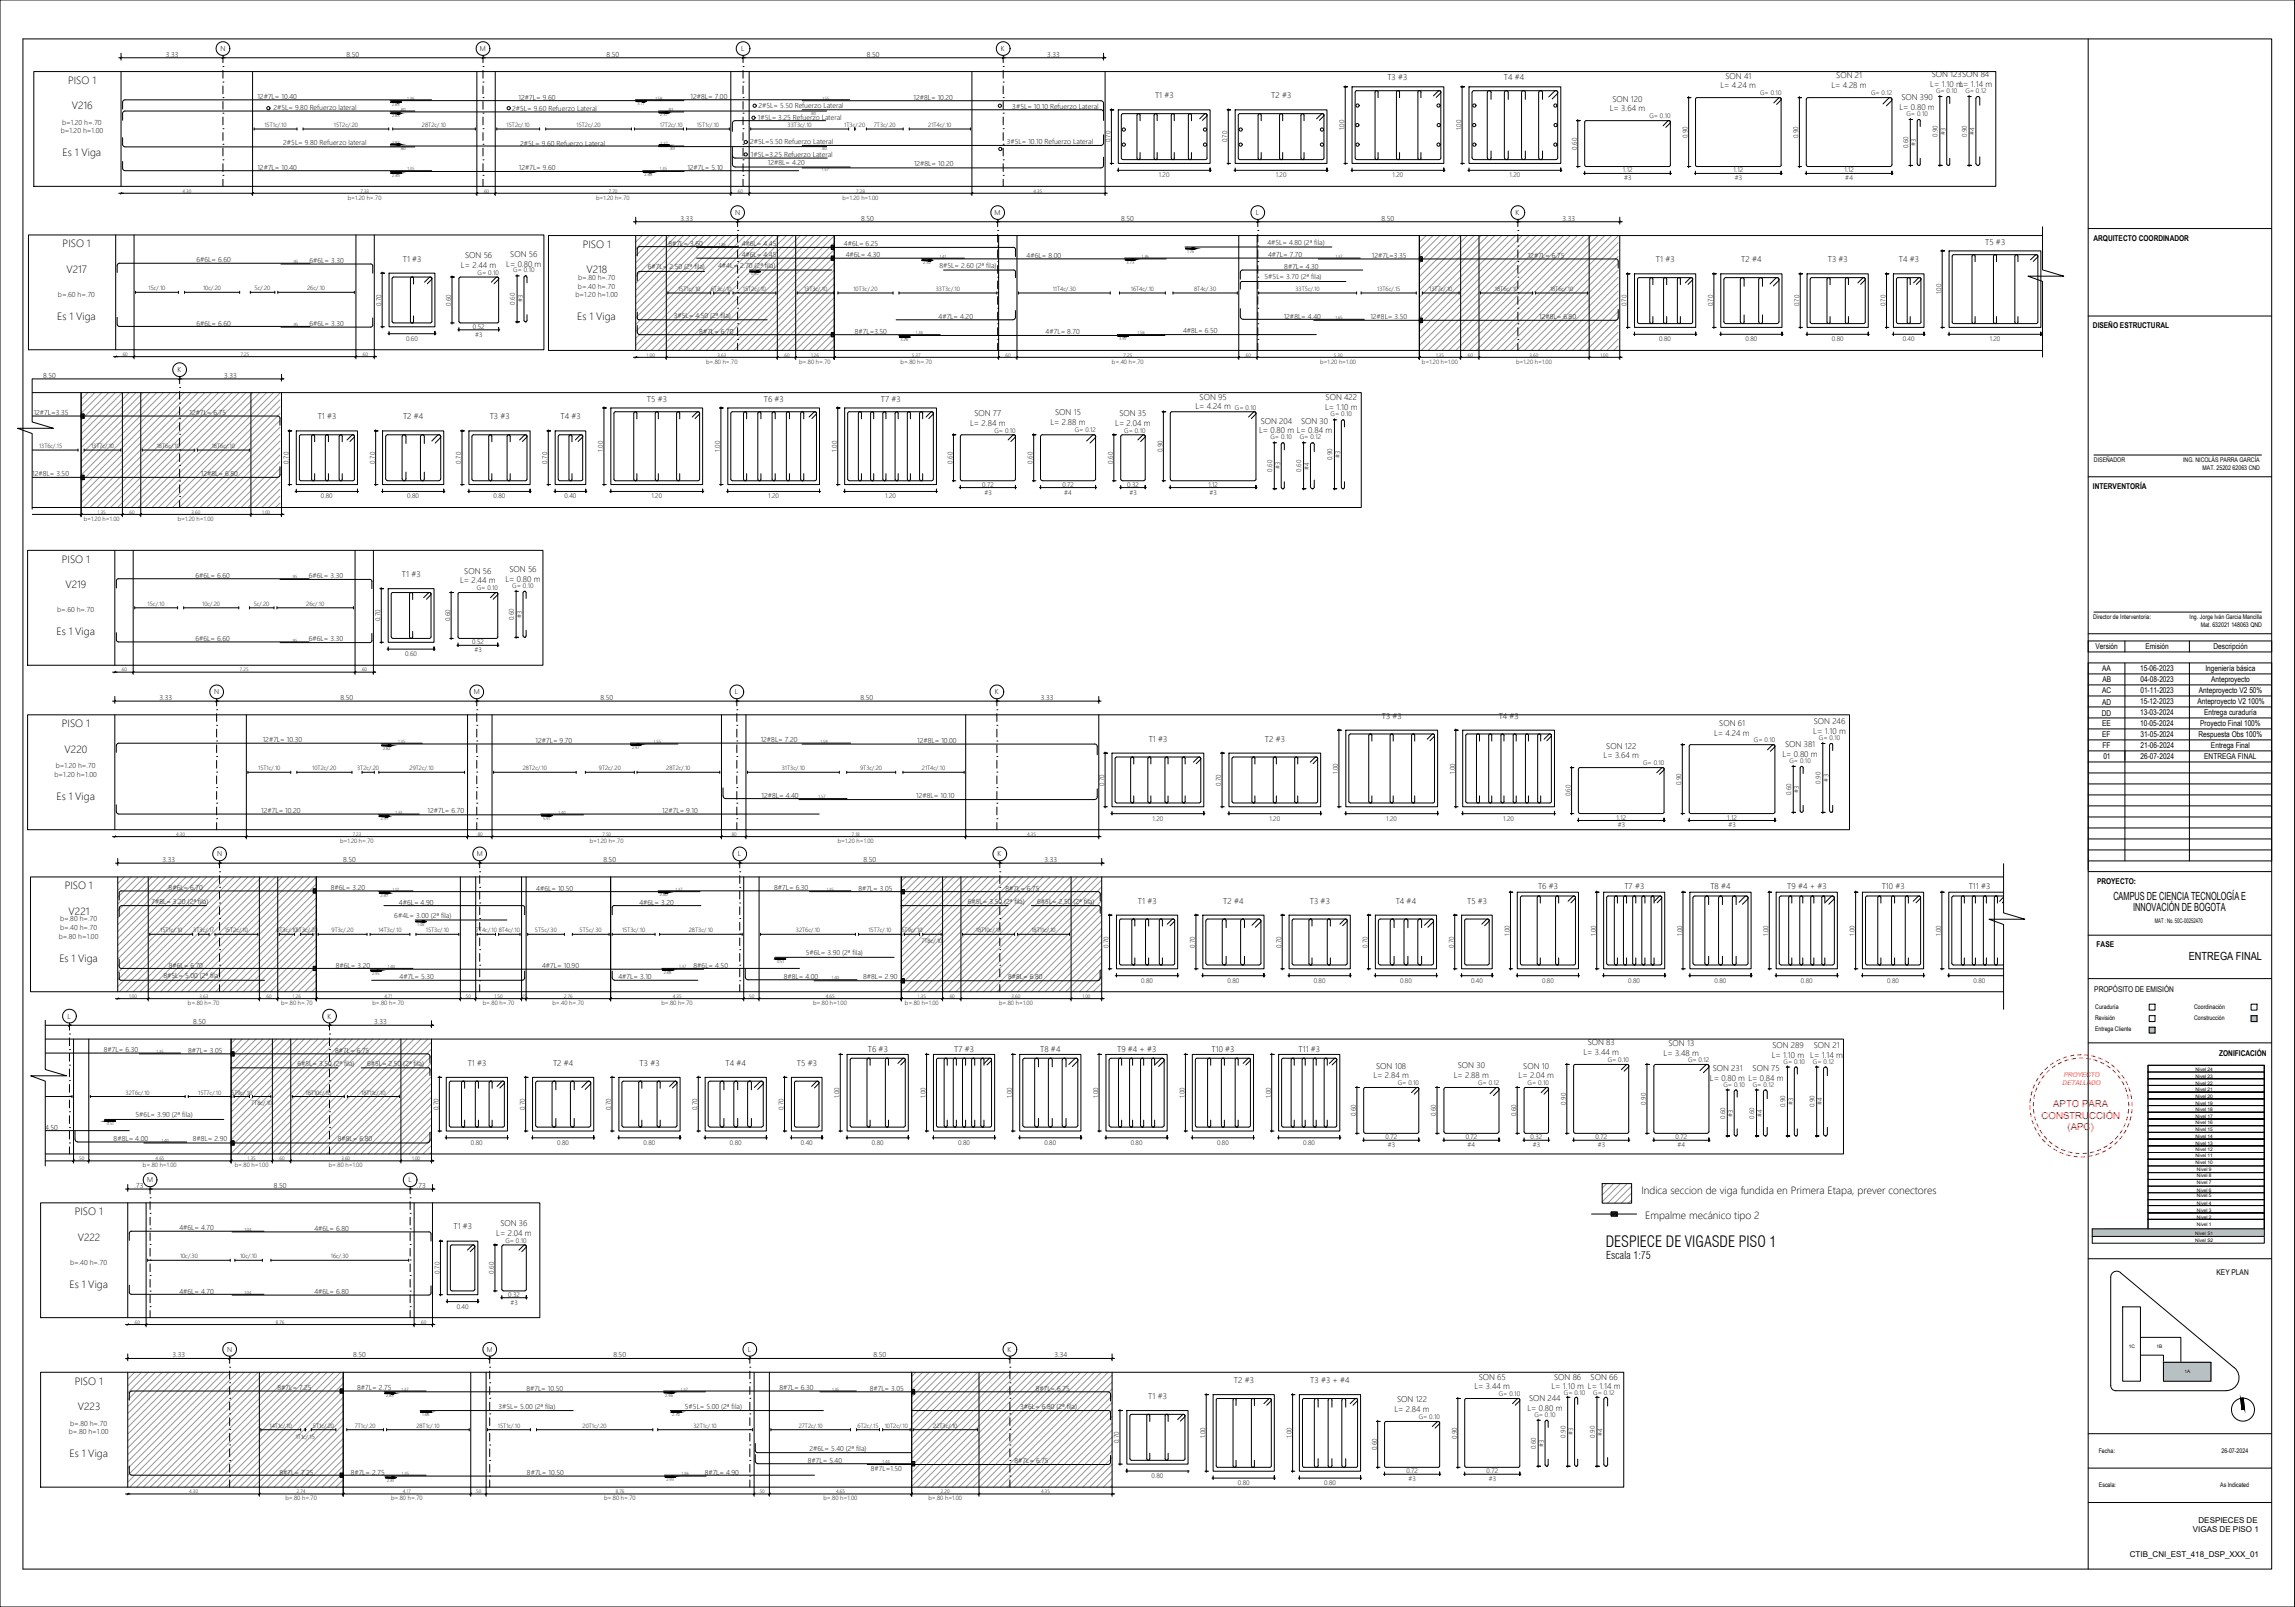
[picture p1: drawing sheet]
<svg xmlns="http://www.w3.org/2000/svg" width="1000mm" height="700mm" viewBox="0 0 1000 700" stroke-linecap="round" stroke-linejoin="round" font-family="sans-serif">
<defs><g id="words">
<text font-size="6.7" x="699.8" y="543.2">DESPIECE DE VIGASDE PISO 1</text>
<g font-size="4.9">
<text x="921" y="392">CAMPUS DE CIENCIA TECNOLOGÍA E</text>
<text x="929.6" y="396.7">INNOVACIÓN DE BOGOTA</text>
<text x="953.9" y="418.2">ENTREGA FINAL</text>
</g>
<text font-size="4.7" x="699.9" y="548.4">Escala 1:75</text>
<g font-size="4.6">
<text x="29.7" y="36.6">PISO 1</text>
<text x="31.2" y="47.6">V216</text>
<text x="27.3" y="68.1">Es 1 Viga</text>
<text x="27.3" y="107.8">PISO 1</text>
<text x="254" y="108">PISO 1</text>
<text x="28.9" y="118.8">V217</text>
<text x="255.5" y="119.1">V218</text>
<text x="25" y="139.2">Es 1 Viga</text>
<text x="251.6" y="139.5">Es 1 Viga</text>
<text x="27" y="245.2">PISO 1</text>
<text x="28.5" y="256.2">V219</text>
<text x="24.6" y="276.7">Es 1 Viga</text>
<text x="27" y="316.8">PISO 1</text>
<text x="28.2" y="327.8">V220</text>
<text x="24.6" y="348.3">Es 1 Viga</text>
<text x="28.2" y="387.4">PISO 1</text>
<text x="29.9" y="398.4">V221</text>
<text x="25.9" y="418.9">Es 1 Viga</text>
<text x="715.3" y="519.9">Indica seccion de viga fundida en Primera Etapa, prever conectores</text>
<text x="32.6" y="529.4">PISO 1</text>
<text x="716.9" y="530.7">Empalme mecánico tipo 2</text>
<text x="33.9" y="540.4">V222</text>
<text x="30.3" y="560.8">Es 1 Viga</text>
<text x="32.6" y="603.1">PISO 1</text>
<text x="33.9" y="614.1">V223</text>
<text x="30.3" y="634.6">Es 1 Viga</text>
</g>
<g font-size="4.2" fill="#f00">
<text x="894.8" y="482.2">APTO PARA</text>
<text x="889.7" y="487.2">CONSTRUCCIÓN</text>
<text x="901" y="492.2">(APC)</text>
</g>
<g font-size="3.6">
<text x="604.6" y="34.9">T3 #3</text>
<text x="655.4" y="34.9">T4 #4</text>
<text x="751.9" y="34.3">SON 41</text>
<text x="800.2" y="34.1">SON 21</text>
<text x="841.8" y="33.7">SON 123SON 84</text>
<text x="749.8" y="38.5">L= 4.24 m</text>
<text x="798.1" y="38.3">L= 4.28 m</text>
<text x="841.2" y="37.9">L= 1.10 mL= 1.14 m</text>
<text x="503.3" y="42.8">T1 #3</text>
<text x="554" y="42.8">T2 #3</text>
<text x="702.6" y="44.3">SON 120</text>
<text x="827.8" y="47.9">L= 0.80 m</text>
<text x="828.6" y="43.7">SON 390</text>
<text x="701.5" y="48.5">L= 3.64 m</text>
<text x="865.1" y="106.6">T5 #3</text>
<text x="175.6" y="113.9">T1 #3</text>
<text x="202.7" y="112.4">SON 56</text>
<text x="222.4" y="111.8">SON 56</text>
<text x="200.9" y="116.7">L= 2.44 m</text>
<text x="220.6" y="116.1">L= 0.80 m</text>
<text x="721.7" y="114.2">T1 #3</text>
<text x="758.8" y="114.3">T2 #4</text>
<text x="796.5" y="114.2">T3 #3</text>
<text x="827.5" y="114.2">T4 #3</text>
<text x="281.9" y="175">T5 #3</text>
<text x="332.9" y="175">T6 #3</text>
<text x="383.8" y="175">T7 #3</text>
<text x="520.9" y="178.3">L= 4.24 m</text>
<text x="522.8" y="174">SON 95</text>
<text x="577.4" y="178.4">L= 1.10 m</text>
<text x="577.7" y="174.2">SON 422</text>
<text x="138.5" y="182.6">T1 #3</text>
<text x="175.6" y="182.7">T2 #4</text>
<text x="213.4" y="182.6">T3 #3</text>
<text x="244.3" y="182.6">T4 #3</text>
<text x="422.8" y="185.4">L= 2.84 m</text>
<text x="424.6" y="181.1">SON 77</text>
<text x="457.8" y="185.1">L= 2.88 m</text>
<text x="459.8" y="180.9">SON 15</text>
<text x="486" y="185.4">L= 2.04 m</text>
<text x="487.8" y="181.1">SON 35</text>
<text x="549.4" y="184.5">SON 204</text>
<text x="567" y="184.5">SON 30</text>
<text x="548.7" y="188.8">L= 0.80 m L= 0.84 m</text>
<text x="175.2" y="251.3">T1 #3</text>
<text x="202.3" y="249.8">SON 56</text>
<text x="222" y="249.2">SON 56</text>
<text x="200.5" y="254.1">L= 2.44 m</text>
<text x="220.2" y="253.5">L= 0.80 m</text>
<text x="602.2" y="313">T3 #3</text>
<text x="653.1" y="313">T4 #3</text>
<text x="749.2" y="316.1">SON 61</text>
<text x="790.4" y="315.5">SON 246</text>
<text x="500.6" y="323">T1 #3</text>
<text x="551.3" y="323">T2 #3</text>
<text x="747" y="320.4">L= 4.24 m</text>
<text x="790.2" y="319.8">L= 1.10 m</text>
<text x="700" y="326.1">SON 122</text>
<text x="776.8" y="329.7">L= 0.80 m</text>
<text x="778" y="325.5">SON 381</text>
<text x="698.8" y="330.3">L= 3.64 m</text>
<text x="670.3" y="387.4">T6 #3</text>
<text x="707.9" y="387.4">T7 #3</text>
<text x="745.4" y="387.4">T8 #4</text>
<text x="778.9" y="387.4">T9 #4 + #3</text>
<text x="820" y="387.4">T10 #3</text>
<text x="857.9" y="387.4">T11 #3</text>
<text x="495.9" y="393.5">T1 #3</text>
<text x="533.1" y="393.6">T2 #4</text>
<text x="570.8" y="393.5">T3 #3</text>
<text x="608.2" y="393.6">T4 #4</text>
<text x="639.4" y="393.5">T5 #3</text>
<text x="691.9" y="455.4">SON 83</text>
<text x="727.1" y="455.5">SON 13</text>
<text x="378.2" y="458">T6 #3</text>
<text x="415.8" y="458">T7 #3</text>
<text x="453.3" y="458">T8 #4</text>
<text x="486.8" y="458">T9 #4 + #3</text>
<text x="528" y="458">T10 #3</text>
<text x="565.9" y="458">T11 #3</text>
<text x="690" y="459.6">L= 3.44 m</text>
<text x="725" y="459.8">L= 3.48 m</text>
<text x="772.1" y="460.7">L= 1.10 m</text>
<text x="772.4" y="456.4">SON 289</text>
<text x="788.9" y="460.7">L= 1.14 m</text>
<text x="790.4" y="456.4">SON 21</text>
<text x="203.8" y="464.2">T1 #3</text>
<text x="241" y="464.2">T2 #4</text>
<text x="278.7" y="464.2">T3 #3</text>
<text x="316.2" y="464.2">T4 #4</text>
<text x="347.3" y="464.2">T5 #3</text>
<text x="599.7" y="465.4">SON 108</text>
<text x="635.3" y="465.1">SON 30</text>
<text x="663.8" y="465.4">SON 10</text>
<text x="746.4" y="466.4">SON 231</text>
<text x="763.8" y="466.4">SON 75</text>
<text x="598.6" y="469.6">L= 2.84 m</text>
<text x="633.5" y="469.4">L= 2.88 m</text>
<text x="661.8" y="469.6">L= 2.04 m</text>
<text x="745.2" y="470.7">L= 0.80 m L= 0.84 m</text>
<text x="218.1" y="534">SON 36</text>
<text x="197.6" y="535.5">T1 #3</text>
<text x="216.3" y="538.2">L= 2.04 m</text>
<text x="537.7" y="602.4">T2 #3</text>
<text x="571" y="602.4">T3 #3 + #4</text>
<text x="642.5" y="605.1">L= 3.44 m</text>
<text x="644.4" y="600.9">SON 65</text>
<text x="676.1" y="605.1">L= 1.10 m L= 1.14 m</text>
<text x="677.2" y="600.9">SON 86</text>
<text x="693.2" y="600.9">SON 66</text>
<text x="500.4" y="609.3">T1 #3</text>
<text x="608.8" y="610.8">SON 122</text>
<text x="666.3" y="610.2">SON 244</text>
<text x="607.7" y="615.1">L= 2.84 m</text>
<text x="665.6" y="614.5">L= 0.80 m</text>
</g>
<g font-size="3.5">
<text x="912.3" y="104.9">ARQUITECTO COORDINADOR</text>
<text x="912.1" y="143">DISEÑO ESTRUCTURAL</text>
<text x="912.1" y="213">INTERVENTORÍA</text>
<text x="913.2" y="282.7">Versión</text>
<text x="934.9" y="282.7">Emisión</text>
<text x="964.6" y="282.7">Descripción</text>
<text x="916.1" y="292.3">AA</text>
<text x="932.6" y="292.3">15-06-2023</text>
<text x="961.1" y="292.3">Ingeniería básica</text>
<text x="916.2" y="297.1">AB</text>
<text x="932.7" y="297.1">04-08-2023</text>
<text x="963.6" y="297.1">Anteproyecto</text>
<text x="916.1" y="301.9">AC</text>
<text x="932.7" y="301.9">01-11-2023</text>
<text x="958.3" y="301.9">Anteproyecto V2 50%</text>
<text x="915.9" y="311.7">DD</text>
<text x="916.1" y="307">AD</text>
<text x="932.6" y="306.5">15-12-2023</text>
<text x="932.6" y="311.5">13-03-2024</text>
<text x="957.6" y="306.6">Anteproyecto V2 100%</text>
<text x="960.5" y="311.5">Entrega curaduría</text>
<text x="916.1" y="316.2">EE</text>
<text x="932.6" y="316.2">10-05-2024</text>
<text x="958.8" y="316.2">Proyecto Final 100%</text>
<text x="916.1" y="321">EF</text>
<text x="932.7" y="321">31-05-2024</text>
<text x="958.1" y="321">Respuesta Obs 100%</text>
<text x="916.2" y="325.8">FF</text>
<text x="932.8" y="325.8">21-06-2024</text>
<text x="963.5" y="325.8">Entrega Final</text>
<text x="916.6" y="330.6">01</text>
<text x="932.8" y="330.6">26-07-2024</text>
<text x="960.6" y="330.6">ENTREGA FINAL</text>
<text x="913.8" y="385.1">PROYECTO:</text>
<text x="913.7" y="412.3">FASE</text>
<text x="912.7" y="432.1">PROPÓSITO DE EMISIÓN</text>
<text x="967.1" y="460.1">ZONIFICACIÓN</text>
<text x="966" y="555.5">KEY PLAN</text>
<text x="958.1" y="663.3">DESPIECES DE</text>
<text x="955.6" y="667.4">VIGAS DE PISO 1</text>
<text x="928.2" y="678.3">CTIB_CNI_EST_418_DSP_XXX_01</text>
</g>
<g font-size="3.1">
<text x="96.1" y="22.2">N</text>
<text x="209.2" y="22.2">M</text>
<text x="323" y="22.2">L</text>
<text x="436.2" y="22.2">K</text>
<text x="72.2" y="24.7">3.33</text>
<text x="151" y="24.7">8.50</text>
<text x="264.4" y="24.7">8.50</text>
<text x="377.7" y="24.7">8.50</text>
<text x="456.3" y="24.7">3.33</text>
<text x="112.2" y="43.1">12#7L= 10.40</text>
<text x="119.1" y="47.9">2#5L= 9.80 Refuerzo lateral</text>
<text x="226" y="43.4">12#7L= 9.60</text>
<text x="300.9" y="43">12#8L= 7.00</text>
<text x="330.5" y="46.9">2#5L= 5.50 Refuerzo Lateral</text>
<text x="398.1" y="43.4">12#8L= 10.20</text>
<text x="441.2" y="47.5">3#5L= 10.10 Refuerzo Lateral</text>
<text x="223.1" y="48.3">2#5L= 9.60 Refuerzo Lateral</text>
<text x="330.2" y="52.1">1#5L= 3.25 Refuerzo Lateral</text>
<text x="26.5" y="58.1">b=1.20 h=1.00</text>
<text x="27.1" y="54.4">b=1.20 h=.70</text>
<text x="123.4" y="63.3">2#5L= 9.80 Refuerzo lateral</text>
<text x="226.7" y="63.4">2#5L= 9.60 Refuerzo Lateral</text>
<text x="326.9" y="62.8">2#5L=5.50 Refuerzo Lateral</text>
<text x="438.7" y="62.7">3#5L= 10.10 Refuerzo Lateral</text>
<text x="327.2" y="68.4">1#5L=3.25 Refuerzo Lateral</text>
<text x="334.6" y="72">12#8L= 4.20</text>
<text x="112.2" y="74.1">12#7L= 10.40</text>
<text x="226.1" y="74.1">12#7L= 9.60</text>
<text x="299.6" y="74.1">12#7L= 5.10</text>
<text x="398.3" y="72.5">12#8L= 10.20</text>
<text x="320.3" y="93.7">N</text>
<text x="433.5" y="93.7">M</text>
<text x="547.3" y="93.7">L</text>
<text x="660.5" y="93.7">K</text>
<text x="296.5" y="96.1">3.33</text>
<text x="375.3" y="96.1">8.50</text>
<text x="488.7" y="96.1">8.50</text>
<text x="602" y="96.1">8.50</text>
<text x="680.9" y="96.1">3.33</text>
<text x="291.4" y="107">8#7L= 3.60</text>
<text x="323.2" y="107.3">4#6L= 4.45</text>
<text x="367.7" y="107.3">4#6L= 6.25</text>
<text x="552.3" y="106.7">4#5L= 4.80 (2ª fila)</text>
<text x="323.2" y="112.1">4#6L= 4.45</text>
<text x="368.6" y="112">4#6L= 4.30</text>
<text x="447.4" y="112.3">4#6L= 8.00</text>
<text x="552.6" y="112">4#7L= 7.70</text>
<text x="597.8" y="112.3">12#7L=3.35</text>
<text x="665.8" y="112.3">12#7L= 6.75</text>
<text x="85.6" y="114.2">6#6L= 6.60</text>
<text x="134.9" y="114.5">6#6L= 3.30</text>
<text x="282.4" y="117.3">6#7L= 2.50 (2ª fila)</text>
<text x="313" y="116.7">4#4L= 2.70 (2ª fila)</text>
<text x="409.4" y="116.7">8#5L= 2.60 (2ª fila)</text>
<text x="559.7" y="117.2">8#7L= 4.30</text>
<text x="251.9" y="125.8">b=.40 h=.70</text>
<text x="251.9" y="122">b=.80 h=.70</text>
<text x="551.1" y="121.7">5#5L= 3.70 (2ª fila)</text>
<text x="25.3" y="129.3">b=.60 h=.70</text>
<text x="250.8" y="129.6">b=1.20 h=1.00</text>
<text x="85.6" y="141.9">6#6L= 6.60</text>
<text x="134.9" y="141.9">6#6L= 3.30</text>
<text x="293.6" y="138.4">3#5L= 4.50 (2ª fila)</text>
<text x="409" y="138.8">4#7L= 4.20</text>
<text x="559.4" y="138.8">12#8L= 4.40</text>
<text x="597.2" y="138.8">12#8L= 3.50</text>
<text x="670.7" y="138.8">12#8L= 6.80</text>
<text x="304.8" y="145.5">8#7L= 6.70</text>
<text x="372.5" y="145.5">8#7L=3.50</text>
<text x="455.7" y="145.5">4#7L= 8.70</text>
<text x="515.6" y="145">4#8L= 6.50</text>
<text x="18.8" y="164.5">8.50</text>
<text x="77.3" y="162.1">K</text>
<text x="97.7" y="164.5">3.33</text>
<text x="14.7" y="180.8">12#7L=3.35</text>
<text x="82.6" y="180.8">12#7L= 6.75</text>
<text x="14" y="207.3">12#8L= 3.50</text>
<text x="87.5" y="207.3">12#8L= 6.80</text>
<text x="85.2" y="251.6">6#6L= 6.60</text>
<text x="134.5" y="251.9">6#6L= 3.30</text>
<text x="24.9" y="266.7">b=.60 h=.70</text>
<text x="85.2" y="279.3">6#6L= 6.60</text>
<text x="134.5" y="279.3">6#6L= 3.30</text>
<text x="69.5" y="304.9">3.33</text>
<text x="93.3" y="302.4">N</text>
<text x="148.3" y="304.9">8.50</text>
<text x="206.5" y="302.4">M</text>
<text x="261.7" y="304.9">8.50</text>
<text x="320.3" y="302.4">L</text>
<text x="375" y="304.9">8.50</text>
<text x="433.5" y="302.4">K</text>
<text x="453.6" y="304.9">3.33</text>
<text x="114.5" y="323.2">12#7L= 10.30</text>
<text x="233.4" y="323.6">12#7L= 9.70</text>
<text x="331.5" y="323.2">12#8L= 7.20</text>
<text x="399.7" y="323.6">12#8L= 10.00</text>
<text x="24.3" y="334.6">b=1.20 h=.70</text>
<text x="23.7" y="338.3">b=1.20 h=1.00</text>
<text x="331.9" y="347.6">12#8L= 4.40</text>
<text x="399.3" y="347.6">12#8L= 10.10</text>
<text x="113.8" y="354.3">12#7L= 10.20</text>
<text x="186.3" y="354.3">12#7L= 6.70</text>
<text x="288.6" y="354.3">12#7L= 9.10</text>
<text x="70.8" y="375.4">3.33</text>
<text x="94.6" y="373">N</text>
<text x="149.6" y="375.4">8.50</text>
<text x="207.7" y="373">M</text>
<text x="262.9" y="375.4">8.50</text>
<text x="321.6" y="373">L</text>
<text x="376.3" y="375.4">8.50</text>
<text x="434.7" y="373">K</text>
<text x="455.2" y="375.4">3.33</text>
<text x="73.5" y="387.6">8#6L= 6.70</text>
<text x="144.1" y="387.6">8#6L= 3.20</text>
<text x="233.7" y="387.9">4#6L= 10.50</text>
<text x="337.4" y="387.6">8#7L= 6.30</text>
<text x="374.1" y="387.9">8#7L= 3.05</text>
<text x="438.1" y="387.9">8#7L= 6.75</text>
<text x="66" y="393.5">7#8L= 3.20 (2ª fila)</text>
<text x="173.8" y="394">4#6L= 4.90</text>
<text x="278.6" y="394">4#6L= 3.20</text>
<text x="421.7" y="393.5">6#5L= 3.50 (2ª fila)</text>
<text x="452" y="393.5">6#5L= 2.50 (2ª fila)</text>
<text x="26.2" y="401.3">b=.80 h=.70</text>
<text x="171.8" y="399.8">6#4L= 3.00 (2ª fila)</text>
<text x="26.2" y="405.1">b=.40 h=.70</text>
<text x="25.6" y="408.9">b=.80 h=1.00</text>
<text x="351.2" y="416.1">5#6L= 3.90 (2ª fila)</text>
<text x="73.5" y="421.5">8#6L= 6.70</text>
<text x="146.3" y="421.5">8#6L= 3.20</text>
<text x="236.3" y="421.5">4#7L= 10.90</text>
<text x="302.3" y="421.5">8#6L= 4.50</text>
<text x="71.2" y="426.1">8#5L= 5.00 (2ª fila)</text>
<text x="174.1" y="426.5">4#7L= 5.30</text>
<text x="269.5" y="426.5">4#7L= 3.10</text>
<text x="341.6" y="426.5">8#8L= 4.00</text>
<text x="376.1" y="426.5">8#8L= 2.90</text>
<text x="439.3" y="426.5">8#8L= 6.80</text>
<text x="29.5" y="443.7">L</text>
<text x="142.7" y="443.7">K</text>
<text x="84.2" y="446.1">8.50</text>
<text x="163.1" y="446.1">3.33</text>
<text x="45.3" y="458.2">8#7L= 6.30</text>
<text x="82" y="458.6">8#7L= 3.05</text>
<text x="146.1" y="458.6">8#7L= 6.75</text>
<text x="129.7" y="464.2">6#5L= 3.50 (2ª fila)</text>
<text x="159.9" y="464.2">6#5L= 2.50 (2ª fila)</text>
<text x="59.1" y="486.7">5#6L= 3.90 (2ª fila)</text>
<text x="10.2" y="492.1">8#6L= 4.50</text>
<text x="49.5" y="497.1">8#8L= 4.00</text>
<text x="84" y="497.1">8#8L= 2.90</text>
<text x="147.2" y="497.1">8#8L= 6.80</text>
<text x="64.1" y="515">M</text>
<text x="178" y="515">L</text>
<text x="58.6" y="517.4">.73</text>
<text x="119.3" y="517.4">8.50</text>
<text x="181.7" y="517.4">.73</text>
<text x="78.2" y="535.8">4#6L= 4.70</text>
<text x="137" y="536.1">4#6L= 6.80</text>
<text x="30.5" y="550.9">b=.40 h=.70</text>
<text x="78.2" y="563.5">4#6L= 4.70</text>
<text x="137" y="563.5">4#6L= 6.80</text>
<text x="75.1" y="591.2">3.33</text>
<text x="99" y="588.8">N</text>
<text x="154" y="591.2">8.50</text>
<text x="212.1" y="588.8">M</text>
<text x="267.3" y="591.2">8.50</text>
<text x="326" y="588.8">L</text>
<text x="380.7" y="591.2">8.50</text>
<text x="439.1" y="588.8">K</text>
<text x="459.5" y="591.2">3.34</text>
<text x="120.9" y="605.4">8#7L= 7.25</text>
<text x="155.7" y="605.4">8#7L= 2.75</text>
<text x="229.4" y="605.8">8#7L= 10.50</text>
<text x="339.6" y="605.4">8#7L= 6.30</text>
<text x="379" y="605.8">8#7L= 3.05</text>
<text x="451.4" y="605.8">8#7L= 6.75</text>
<text x="217.2" y="613.5">3#5L= 5.00 (2ª fila)</text>
<text x="298.5" y="613.5">5#5L= 5.00 (2ª fila)</text>
<text x="444.5" y="613.5">3#6L= 6.80 (2ª fila)</text>
<text x="30.6" y="620.9">b=.80 h=.70</text>
<text x="30" y="624.6">b=.80 h=1.00</text>
<text x="352.7" y="631.8">2#6L= 5.40 (2ª fila)</text>
<text x="352" y="637.3">8#7L= 5.40</text>
<text x="379.5" y="640.7">8#7L=1.50</text>
<text x="442.1" y="637.3">8#7L= 6.75</text>
<text x="121.8" y="642.3">8#7L= 7.25</text>
<text x="152.8" y="642.3">8#7L= 2.75</text>
<text x="229.7" y="642.3">8#7L= 10.50</text>
<text x="307.1" y="642.3">8#7L= 4.90</text>
</g>
<g font-size="2.9">
<text x="767" y="41.5">G= 0.10</text>
<text x="815.4" y="41.3">G= 0.12</text>
<text x="843.7" y="40.5">G= 0.10</text>
<text x="856.5" y="40.5">G= 0.12</text>
<text x="718.8" y="51.6">G= 0.10</text>
<text x="830.8" y="50.5">G= 0.10</text>
<text x="585.8" y="56.8" transform="rotate(-90 585.8 56.8)">1.00</text>
<text x="636.7" y="56.8" transform="rotate(-90 636.7 56.8)">1.00</text>
<text x="844.4" y="59.6" transform="rotate(-90 844.4 59.6)">0.90</text>
<text x="847.8" y="58.6" transform="rotate(-90 847.8 58.6)">#3</text>
<text x="857.1" y="59.6" transform="rotate(-90 857.1 59.6)">0.90</text>
<text x="860.5" y="58.7" transform="rotate(-90 860.5 58.7)">#4</text>
<text x="483.9" y="62" transform="rotate(-90 483.9 62)">0.70</text>
<text x="534.8" y="62" transform="rotate(-90 534.8 62)">0.70</text>
<text x="687.2" y="65.1" transform="rotate(-90 687.2 65.1)">0.60</text>
<text x="735.4" y="60.1" transform="rotate(-90 735.4 60.1)">0.90</text>
<text x="783.7" y="60.1" transform="rotate(-90 783.7 60.1)">0.90</text>
<text x="831.5" y="64.6" transform="rotate(-90 831.5 64.6)">0.60</text>
<text x="834.9" y="63.6" transform="rotate(-90 834.9 63.6)">#3</text>
<text x="505" y="77.2">1.20</text>
<text x="556" y="77.2">1.20</text>
<text x="606.9" y="77.2">1.20</text>
<text x="657.8" y="77.2">1.20</text>
<text x="707.2" y="75.1">1.12</text>
<text x="755.5" y="75.1">1.12</text>
<text x="803.7" y="75.1">1.12</text>
<text x="707.7" y="78.5">#3</text>
<text x="756" y="78.5">#3</text>
<text x="804.2" y="78.6">#4</text>
<text x="208.2" y="119.7">G= 0.10</text>
<text x="223.7" y="118.6">G= 0.10</text>
<text x="227.8" y="131.7" transform="rotate(-90 227.8 131.7)">#3</text>
<text x="845.9" y="128.2" transform="rotate(-90 845.9 128.2)">1.00</text>
<text x="166.1" y="133.2" transform="rotate(-90 166.1 133.2)">0.70</text>
<text x="196.5" y="133.2" transform="rotate(-90 196.5 133.2)">0.60</text>
<text x="224.3" y="132.7" transform="rotate(-90 224.3 132.7)">0.60</text>
<text x="708.9" y="133.5" transform="rotate(-90 708.9 133.5)">0.70</text>
<text x="746.5" y="133.5" transform="rotate(-90 746.5 133.5)">0.70</text>
<text x="784.1" y="133.5" transform="rotate(-90 784.1 133.5)">0.70</text>
<text x="821.6" y="133.5" transform="rotate(-90 821.6 133.5)">0.70</text>
<text x="206.1" y="143.2">0.52</text>
<text x="177" y="148.4">0.60</text>
<text x="207.1" y="146.7">#3</text>
<text x="723.1" y="148.6">0.80</text>
<text x="760.7" y="148.6">0.80</text>
<text x="798.3" y="148.6">0.80</text>
<text x="829.2" y="148.6">0.40</text>
<text x="867.1" y="148.6">1.20</text>
<text x="538.2" y="178.4">G= 0.10</text>
<text x="579.9" y="181.3">G= 0.10</text>
<text x="433.4" y="188.4">G= 0.10</text>
<text x="468.4" y="188.1">G= 0.12</text>
<text x="489.9" y="188.4">G= 0.10</text>
<text x="553.7" y="191.3">G= 0.10</text>
<text x="566.5" y="191.3">G= 0.12</text>
<text x="262.8" y="196.7" transform="rotate(-90 262.8 196.7)">1.00</text>
<text x="313.7" y="196.7" transform="rotate(-90 313.7 196.7)">1.00</text>
<text x="364.6" y="196.7" transform="rotate(-90 364.6 196.7)">1.00</text>
<text x="506.6" y="196.9" transform="rotate(-90 506.6 196.9)">0.90</text>
<text x="125.7" y="201.9" transform="rotate(-90 125.7 201.9)">0.70</text>
<text x="163.3" y="201.9" transform="rotate(-90 163.3 201.9)">0.70</text>
<text x="200.9" y="201.9" transform="rotate(-90 200.9 201.9)">0.70</text>
<text x="238.5" y="201.9" transform="rotate(-90 238.5 201.9)">0.70</text>
<text x="415.1" y="201.9" transform="rotate(-90 415.1 201.9)">0.60</text>
<text x="450" y="201.9" transform="rotate(-90 450 201.9)">0.60</text>
<text x="484.9" y="201.9" transform="rotate(-90 484.9 201.9)">0.60</text>
<text x="580.6" y="200.4" transform="rotate(-90 580.6 200.4)">0.90</text>
<text x="584" y="199.4" transform="rotate(-90 584 199.4)">#3</text>
<text x="554.4" y="205.4" transform="rotate(-90 554.4 205.4)">0.60</text>
<text x="557.8" y="204.4" transform="rotate(-90 557.8 204.4)">#3</text>
<text x="567.1" y="205.4" transform="rotate(-90 567.1 205.4)">0.60</text>
<text x="570.5" y="204.5" transform="rotate(-90 570.5 204.5)">#4</text>
<text x="428" y="211.9">0.72</text>
<text x="429" y="215.4">#3</text>
<text x="463" y="211.9">0.72</text>
<text x="463.8" y="215.4">#4</text>
<text x="491.2" y="211.9">0.32</text>
<text x="492.2" y="215.4">#3</text>
<text x="526.6" y="211.9">1.12</text>
<text x="527.1" y="215.4">#3</text>
<text x="139.9" y="217.1">0.80</text>
<text x="177.5" y="217.1">0.80</text>
<text x="215.1" y="217.1">0.80</text>
<text x="246" y="217.1">0.40</text>
<text x="283.9" y="217.1">1.20</text>
<text x="334.8" y="217.1">1.20</text>
<text x="385.7" y="217.1">1.20</text>
<text x="207.8" y="257.1">G= 0.10</text>
<text x="223.3" y="256">G= 0.10</text>
<text x="227.4" y="269.1" transform="rotate(-90 227.4 269.1)">#3</text>
<text x="165.7" y="270.6" transform="rotate(-90 165.7 270.6)">0.70</text>
<text x="196.1" y="270.6" transform="rotate(-90 196.1 270.6)">0.60</text>
<text x="223.9" y="270.1" transform="rotate(-90 223.9 270.1)">0.60</text>
<text x="205.7" y="280.6">0.52</text>
<text x="176.6" y="285.8">0.60</text>
<text x="206.7" y="284.1">#3</text>
<text x="764.3" y="323.4">G= 0.10</text>
<text x="792.7" y="322.3">G= 0.10</text>
<text x="716" y="333.3">G= 0.10</text>
<text x="779.8" y="332.3">G= 0.10</text>
<text x="583" y="337" transform="rotate(-90 583 337)">1.00</text>
<text x="634" y="337" transform="rotate(-90 634 337)">1.00</text>
<text x="732.7" y="341.9" transform="rotate(-90 732.7 341.9)">0.90</text>
<text x="793.4" y="341.4" transform="rotate(-90 793.4 341.4)">0.90</text>
<text x="796.8" y="340.4" transform="rotate(-90 796.8 340.4)">#3</text>
<text x="481.2" y="342.2" transform="rotate(-90 481.2 342.2)">0.70</text>
<text x="532.1" y="342.2" transform="rotate(-90 532.1 342.2)">0.70</text>
<text x="684.4" y="346.9" transform="rotate(-90 684.4 346.9)">0.60</text>
<text x="780.5" y="346.4" transform="rotate(-90 780.5 346.4)">0.60</text>
<text x="783.9" y="345.4" transform="rotate(-90 783.9 345.4)">#3</text>
<text x="502.3" y="357.4">1.20</text>
<text x="553.2" y="357.4">1.20</text>
<text x="604.1" y="357.4">1.20</text>
<text x="655.1" y="357.4">1.20</text>
<text x="704.5" y="356.9">1.12</text>
<text x="752.7" y="356.9">1.12</text>
<text x="705" y="360.4">#3</text>
<text x="753.2" y="360.4">#3</text>
<text x="657.8" y="407.6" transform="rotate(-90 657.8 407.6)">1.00</text>
<text x="695.4" y="407.6" transform="rotate(-90 695.4 407.6)">1.00</text>
<text x="733" y="407.6" transform="rotate(-90 733 407.6)">1.00</text>
<text x="770.6" y="407.6" transform="rotate(-90 770.6 407.6)">1.00</text>
<text x="808.2" y="407.6" transform="rotate(-90 808.2 407.6)">1.00</text>
<text x="845.8" y="407.6" transform="rotate(-90 845.8 407.6)">1.00</text>
<text x="483.1" y="412.8" transform="rotate(-90 483.1 412.8)">0.70</text>
<text x="520.7" y="412.8" transform="rotate(-90 520.7 412.8)">0.70</text>
<text x="558.3" y="412.8" transform="rotate(-90 558.3 412.8)">0.70</text>
<text x="595.9" y="412.8" transform="rotate(-90 595.9 412.8)">0.70</text>
<text x="633.5" y="412.8" transform="rotate(-90 633.5 412.8)">0.70</text>
<text x="497.3" y="428">0.80</text>
<text x="534.9" y="428">0.80</text>
<text x="572.5" y="428">0.80</text>
<text x="610.1" y="428">0.80</text>
<text x="641.1" y="428">0.40</text>
<text x="672" y="428">0.80</text>
<text x="709.6" y="428">0.80</text>
<text x="747.2" y="428">0.80</text>
<text x="784.8" y="428">0.80</text>
<text x="822.4" y="428">0.80</text>
<text x="860" y="428">0.80</text>
<text x="700.6" y="462.6">G= 0.10</text>
<text x="735.6" y="462.4">G= 0.12</text>
<text x="777.3" y="463.2">G= 0.10</text>
<text x="790.1" y="463.2">G= 0.12</text>
<text x="609.1" y="472.6">G= 0.10</text>
<text x="644.1" y="472.4">G= 0.12</text>
<text x="665.7" y="472.6">G= 0.10</text>
<text x="751.1" y="473.2">G= 0.10</text>
<text x="763.9" y="473.2">G= 0.12</text>
<text x="365.7" y="478.3" transform="rotate(-90 365.7 478.3)">1.00</text>
<text x="403.3" y="478.3" transform="rotate(-90 403.3 478.3)">1.00</text>
<text x="440.9" y="478.3" transform="rotate(-90 440.9 478.3)">1.00</text>
<text x="478.5" y="478.3" transform="rotate(-90 478.5 478.3)">1.00</text>
<text x="516.1" y="478.3" transform="rotate(-90 516.1 478.3)">1.00</text>
<text x="553.8" y="478.3" transform="rotate(-90 553.8 478.3)">1.00</text>
<text x="191.1" y="483.5" transform="rotate(-90 191.1 483.5)">0.70</text>
<text x="228.6" y="483.5" transform="rotate(-90 228.6 483.5)">0.70</text>
<text x="266.2" y="483.5" transform="rotate(-90 266.2 483.5)">0.70</text>
<text x="303.8" y="483.5" transform="rotate(-90 303.8 483.5)">0.70</text>
<text x="341.5" y="483.5" transform="rotate(-90 341.5 483.5)">0.70</text>
<text x="682.3" y="481.2" transform="rotate(-90 682.3 481.2)">0.90</text>
<text x="717.3" y="481.2" transform="rotate(-90 717.3 481.2)">0.90</text>
<text x="778" y="482.3" transform="rotate(-90 778 482.3)">0.90</text>
<text x="781.4" y="481.3" transform="rotate(-90 781.4 481.3)">#3</text>
<text x="790.7" y="482.3" transform="rotate(-90 790.7 482.3)">0.90</text>
<text x="794.1" y="481.4" transform="rotate(-90 794.1 481.4)">#4</text>
<text x="590.8" y="486.2" transform="rotate(-90 590.8 486.2)">0.60</text>
<text x="625.8" y="486.2" transform="rotate(-90 625.8 486.2)">0.60</text>
<text x="660.7" y="486.2" transform="rotate(-90 660.7 486.2)">0.60</text>
<text x="751.8" y="487.3" transform="rotate(-90 751.8 487.3)">0.60</text>
<text x="755.2" y="486.3" transform="rotate(-90 755.2 486.3)">#3</text>
<text x="764.5" y="487.3" transform="rotate(-90 764.5 487.3)">0.60</text>
<text x="767.9" y="486.4" transform="rotate(-90 767.9 486.4)">#4</text>
<text x="603.8" y="496.2">0.72</text>
<text x="638.7" y="496.2">0.72</text>
<text x="667" y="496.2">0.32</text>
<text x="695.3" y="496.2">0.72</text>
<text x="730.2" y="496.2">0.72</text>
<text x="205.2" y="498.6">0.80</text>
<text x="242.9" y="498.6">0.80</text>
<text x="280.5" y="498.6">0.80</text>
<text x="318.1" y="498.6">0.80</text>
<text x="349" y="498.6">0.40</text>
<text x="379.9" y="498.6">0.80</text>
<text x="417.5" y="498.6">0.80</text>
<text x="455.1" y="498.6">0.80</text>
<text x="492.8" y="498.6">0.80</text>
<text x="530.4" y="498.6">0.80</text>
<text x="567.9" y="498.6">0.80</text>
<text x="604.7" y="499.6">#3</text>
<text x="639.6" y="499.7">#4</text>
<text x="667.9" y="499.6">#3</text>
<text x="696.3" y="499.6">#3</text>
<text x="731.1" y="499.7">#4</text>
<text x="220.2" y="541.2">G= 0.10</text>
<text x="191.5" y="554.8" transform="rotate(-90 191.5 554.8)">0.70</text>
<text x="215.2" y="554.8" transform="rotate(-90 215.2 554.8)">0.60</text>
<text x="199" y="569.9">0.40</text>
<text x="221.5" y="564.8">0.32</text>
<text x="222.5" y="568.3">#3</text>
<text x="653.2" y="608.1">G= 0.10</text>
<text x="681.5" y="607.6">G= 0.10</text>
<text x="694.3" y="607.6">G= 0.12</text>
<text x="668.7" y="617.1">G= 0.10</text>
<text x="618.2" y="618.1">G= 0.10</text>
<text x="487.6" y="628.6" transform="rotate(-90 487.6 628.6)">0.70</text>
<text x="525.2" y="626.4" transform="rotate(-90 525.2 626.4)">1.00</text>
<text x="562.8" y="626.4" transform="rotate(-90 562.8 626.4)">1.00</text>
<text x="634.9" y="626.7" transform="rotate(-90 634.9 626.7)">0.90</text>
<text x="682.2" y="626.2" transform="rotate(-90 682.2 626.2)">0.90</text>
<text x="685.6" y="625.2" transform="rotate(-90 685.6 625.2)">#3</text>
<text x="694.9" y="626.2" transform="rotate(-90 694.9 626.2)">0.90</text>
<text x="698.3" y="625.2" transform="rotate(-90 698.3 625.2)">#4</text>
<text x="599.9" y="631.7" transform="rotate(-90 599.9 631.7)">0.60</text>
<text x="669.3" y="631.2" transform="rotate(-90 669.3 631.2)">0.60</text>
<text x="672.8" y="630.1" transform="rotate(-90 672.8 630.1)">#3</text>
<text x="612.9" y="641.7">0.72</text>
<text x="647.8" y="641.7">0.72</text>
<text x="501.8" y="643.7">0.80</text>
<text x="539.5" y="646.8">0.80</text>
<text x="577" y="646.8">0.80</text>
<text x="613.8" y="645.1">#3</text>
<text x="648.8" y="645.1">#3</text>
</g>
<g font-size="2.8">
<text x="912.5" y="201">DISEÑADOR</text>
<text x="951.4" y="201.3">ING. NICOLÁS PARRA GARCÍA</text>
<text x="959.8" y="204.5">MAT. 25202 62063 CND</text>
<text x="912.1" y="269.4">Director de Interventoria:</text>
<text x="954.2" y="269.6">Ing. Jorge Iván Garcia Mancilla</text>
<text x="959" y="272.9">Mat. 632021 148063 QND</text>
<text x="939" y="402.1">MAT : No. 50C-00252470</text>
<text x="913.1" y="439.3">Curaduría</text>
<text x="956.1" y="439.3">Coordinación</text>
<text x="913" y="444.3">Revisión</text>
<text x="913" y="449.2">Entrega Cliente</text>
<text x="956.1" y="444.3">Construcción</text>
<text x="914.6" y="632.8">Fecha:</text>
<text x="968.1" y="632.8">26-07-2024</text>
<text x="914.7" y="647.5">Escala:</text>
<text x="967.5" y="647.7">As Indicated</text>
</g>
<g font-size="2.8" fill="#f00">
<text x="898.9" y="472.5">DETALLADO</text>
<text x="899.3" y="469.2">PROYECTO</text>
</g>
<g font-size="2.7">
<text x="115.2" y="55.4">15T1c/.10</text>
<text x="145.5" y="55.4">15T2c/.20</text>
<text x="183.9" y="55.4">28T2c/.10</text>
<text x="220.8" y="55.4">15T2c/.10</text>
<text x="251.2" y="55.4">15T2c/.20</text>
<text x="287.5" y="55.4">17T2c/.10</text>
<text x="303.7" y="55.4">15T1c/.10</text>
<text x="343.2" y="55.4">33T3c/.10</text>
<text x="367.9" y="55.4">1T3c/.20</text>
<text x="380.8" y="55.4">7T3c/.20</text>
<text x="404.5" y="55.4">21T4c/.10</text>
<text x="151.6" y="87">b=1.20 h=.70</text>
<text x="259.8" y="87">b=1.20 h=.70</text>
<text x="367.2" y="87">b=1.20 h=1.00</text>
<text x="64.7" y="126.5">15c/.10</text>
<text x="88.5" y="126.5">10c/.20</text>
<text x="111" y="126.5">5c/.20</text>
<text x="133.9" y="126.5">26c/.10</text>
<text x="295.5" y="126.8">15T1c/.10</text>
<text x="309.8" y="126.8">6T3c/.10</text>
<text x="323.7" y="126.8">15T2c/.10</text>
<text x="350.4" y="126.8">13T3c/.10</text>
<text x="371.9" y="126.8">10T3c/.20</text>
<text x="407.8" y="126.8">33T3c/.10</text>
<text x="458.8" y="126.8">11T4c/.30</text>
<text x="492.8" y="126.8">16T4c/.10</text>
<text x="520.4" y="126.8">8T4c/.30</text>
<text x="564.6" y="126.8">33T5c/.10</text>
<text x="600.2" y="126.8">13T6c/.15</text>
<text x="622.9" y="126.8">13T7c/.10</text>
<text x="651.5" y="126.8">18T6c/.10</text>
<text x="675.5" y="126.8">18T6c/.10</text>
<text x="307.7" y="158.4">b=.80 h=.70</text>
<text x="348.3" y="158.4">b=.80 h=.70</text>
<text x="392.5" y="158.4">b=.80 h=.70</text>
<text x="484.6" y="158.4">b=.40 h=.70</text>
<text x="575.3" y="158.4">b=1.20 h=1.00</text>
<text x="619.7" y="158.4">b=1.20 h=1.00</text>
<text x="660.7" y="158.4">b=1.20 h=1.00</text>
<text x="17" y="195.2">13T6c/.15</text>
<text x="39.7" y="195.2">13T7c/.10</text>
<text x="68.3" y="195.2">18T6c/.10</text>
<text x="92.3" y="195.2">18T6c/.10</text>
<text x="36.5" y="226.8">b=1.20 h=1.00</text>
<text x="77.5" y="226.8">b=1.20 h=1.00</text>
<text x="64.3" y="263.9">15c/.10</text>
<text x="88.1" y="263.9">10c/.20</text>
<text x="110.6" y="263.9">5c/.20</text>
<text x="133.5" y="263.9">26c/.10</text>
<text x="112.5" y="335.5">15T1c/.10</text>
<text x="136.1" y="335.5">10T2c/.20</text>
<text x="155.6" y="335.5">3T2c/.20</text>
<text x="178.5" y="335.5">29T2c/.10</text>
<text x="227.8" y="335.5">28T2c/.10</text>
<text x="261" y="335.5">9T2c/.20</text>
<text x="290.4" y="335.5">28T2c/.10</text>
<text x="340.7" y="335.5">31T3c/.10</text>
<text x="374.8" y="335.5">9T3c/.20</text>
<text x="401.7" y="335.5">21T4c/.10</text>
<text x="148.2" y="367.1">b=1.20 h=.70</text>
<text x="257" y="367.1">b=1.20 h=.70</text>
<text x="365.1" y="367.1">b=1.20 h=1.00</text>
<text x="69.8" y="406.1">15T1c/.10</text>
<text x="84.2" y="406.1">3T3c/.17</text>
<text x="98" y="406.1">15T2c/.10</text>
<text x="120.4" y="406.1">6T3c/.103T3c/.20</text>
<text x="144.5" y="406.1">9T3c/.20</text>
<text x="164.9" y="406.1">14T3c/.10</text>
<text x="185.6" y="406.1">15T3c/.10</text>
<text x="207.4" y="406.1">7T4c/.10</text>
<text x="217.3" y="406.1">8T4c/.10</text>
<text x="233.1" y="406.1">5T5c/.30</text>
<text x="252.6" y="406.1">5T5c/.30</text>
<text x="271.1" y="406.1">15T3c/.10</text>
<text x="300.2" y="406.1">28T3c/.10</text>
<text x="346.8" y="406.1">32T6c/.10</text>
<text x="378.4" y="406.1">15T7c/.10</text>
<text x="392.9" y="406.1">6T9c/.10</text>
<text x="425.3" y="406.1">18T10c/.10</text>
<text x="449.5" y="406.1">18T11c/.10</text>
<text x="401.6" y="410.5">7T8c/.10</text>
<text x="81.9" y="437.7">b=.80 h=.70</text>
<text x="122.5" y="437.7">b=.80 h=.70</text>
<text x="162.3" y="437.7">b=.80 h=.70</text>
<text x="210.4" y="437.7">b=.80 h=.70</text>
<text x="240.8" y="437.7">b=.40 h=.70</text>
<text x="288.2" y="437.7">b=.80 h=.70</text>
<text x="354.4" y="437.7">b=.80 h=1.00</text>
<text x="394.4" y="437.7">b=.80 h=1.00</text>
<text x="435.4" y="437.7">b=.80 h=1.00</text>
<text x="54.7" y="476.8">32T6c/.10</text>
<text x="86.4" y="476.8">15T7c/.10</text>
<text x="100.8" y="476.8">6T9c/.10</text>
<text x="133.2" y="476.8">18T10c/.10</text>
<text x="157.4" y="476.8">18T11c/.10</text>
<text x="109.5" y="481.2">7T8c/.10</text>
<text x="62.3" y="508.4">b=.80 h=1.00</text>
<text x="102.3" y="508.4">b=.80 h=1.00</text>
<text x="143.3" y="508.4">b=.80 h=1.00</text>
<text x="78.4" y="548.1">10c/.30</text>
<text x="104.6" y="548.1">10c/.10</text>
<text x="144.2" y="548.1">16c/.30</text>
<text x="117.5" y="621.9">14T1c/.10</text>
<text x="136.4" y="621.9">5T1c/.20</text>
<text x="154.6" y="621.9">7T1c/.20</text>
<text x="181.4" y="621.9">28T1c/.10</text>
<text x="217" y="621.9">15T1c/.10</text>
<text x="253.9" y="621.9">20T1c/.20</text>
<text x="302.2" y="621.9">32T1c/.10</text>
<text x="348.1" y="621.9">27T2c/.10</text>
<text x="373.7" y="621.9">6T2c/.15</text>
<text x="385.6" y="621.9">10T2c/.10</text>
<text x="406.7" y="621.9">22T3c/.10</text>
<text x="128.9" y="626.6">1T1c/.15</text>
<text x="124.4" y="653.5">b=.80 h=.70</text>
<text x="170.4" y="653.5">b=.80 h=.70</text>
<text x="263.3" y="653.5">b=.80 h=.70</text>
<text x="358.9" y="653.5">b=.80 h=1.00</text>
<text x="404.6" y="653.5">b=.80 h=1.00</text>
</g>
<g font-size="2.2">
<text x="79.5" y="83.9">4.30</text>
<text x="157.1" y="83.9">7.33</text>
<text x="210.4" y="83.9">.60</text>
<text x="265.3" y="83.9">7.70</text>
<text x="321.1" y="83.9">.60</text>
<text x="373.2" y="83.9">7.28</text>
<text x="450.3" y="83.9">4.35</text>
<text x="53" y="155">.60</text>
<text x="104.9" y="155">7.25</text>
<text x="157.7" y="155">.60</text>
<text x="281.9" y="155.3">1.00</text>
<text x="312.7" y="155.3">3.63</text>
<text x="341.4" y="155.3">.60</text>
<text x="353.4" y="155.3">1.26</text>
<text x="397.4" y="155.3">5.37</text>
<text x="437.8" y="155.3">.60</text>
<text x="489.7" y="155.3">7.25</text>
<text x="542.5" y="155.3">.60</text>
<text x="581.2" y="155.3">5.30</text>
<text x="625.8" y="155.3">1.35</text>
<text x="639.1" y="155.3">.60</text>
<text x="666.6" y="155.3">3.60</text>
<text x="697.4" y="155.3">1.00</text>
<text x="42.6" y="223.7">1.35</text>
<text x="56" y="223.7">.60</text>
<text x="83.4" y="223.7">3.60</text>
<text x="114.3" y="223.7">1.00</text>
<text x="52.6" y="292.4">.60</text>
<text x="104.5" y="292.4">7.25</text>
<text x="157.3" y="292.4">.60</text>
<text x="76.8" y="364">4.30</text>
<text x="153.7" y="364">7.23</text>
<text x="207.7" y="364">.80</text>
<text x="262.6" y="364">7.50</text>
<text x="318.4" y="364">.80</text>
<text x="371.3" y="364">7.18</text>
<text x="447.6" y="364">4.35</text>
<text x="56.2" y="434.6">1.00</text>
<text x="86.9" y="434.6">3.63</text>
<text x="115.7" y="434.6">.60</text>
<text x="127.7" y="434.6">1.26</text>
<text x="167.6" y="434.7">4.71</text>
<text x="202.6" y="434.6">.50</text>
<text x="215.6" y="434.6">1.50</text>
<text x="227.1" y="434.6">.15</text>
<text x="245.8" y="434.6">2.76</text>
<text x="293.2" y="434.6">4.35</text>
<text x="326.1" y="434.6">.50</text>
<text x="359.9" y="434.6">4.65</text>
<text x="400" y="434.6">1.35</text>
<text x="413.4" y="434.6">.60</text>
<text x="440.9" y="434.6">3.60</text>
<text x="471.7" y="434.6">1.00</text>
<text x="34" y="505.3">.50</text>
<text x="67.8" y="505.3">4.65</text>
<text x="108" y="505.3">1.35</text>
<text x="121.3" y="505.3">.60</text>
<text x="148.8" y="505.3">3.60</text>
<text x="179.6" y="505.3">1.00</text>
<text x="58.3" y="576.6">.60</text>
<text x="120.2" y="576.6">8.76</text>
<text x="183.1" y="576.6">.60</text>
<text x="82.4" y="650.4">4.30</text>
<text x="129.3" y="650.4">2.74</text>
<text x="175.6" y="650.4">4.17</text>
<text x="207.1" y="650.4">.50</text>
<text x="268.3" y="650.4">8.76</text>
<text x="330.6" y="650.4">.50</text>
<text x="364.4" y="650.4">4.65</text>
<text x="410" y="650.4">2.20</text>
<text x="453.7" y="650.4">4.35</text>
</g>
<g font-size="2.1">
<text x="956.8" y="466.3">Nivel 24</text>
<text x="956.8" y="472.4">Nivel 22</text>
<text x="956.8" y="469.4">Nivel 23</text>
<text x="956.8" y="478.1">Nivel 20</text>
<text x="956.8" y="475.2">Nivel 21</text>
<text x="956.8" y="483.9">Nivel 18</text>
<text x="956.8" y="481.2">Nivel 19</text>
<text x="956.8" y="489.6">Nivel 16</text>
<text x="956.8" y="487.1">Nivel 17</text>
<text x="956.8" y="495.4">Nivel 14</text>
<text x="956.8" y="492.5">Nivel 15</text>
<text x="956.8" y="501.4">Nivel 12</text>
<text x="956.8" y="498.5">Nivel 13</text>
<text x="956.8" y="507">Nivel 10</text>
<text x="956.8" y="504">Nivel 11</text>
<text x="957.4" y="515.7">Nivel 7</text>
<text x="957.4" y="512.8">Nivel 8</text>
<text x="957.4" y="510.2">Nivel 9</text>
<text x="957.4" y="521.5">Nivel 5</text>
<text x="957.4" y="519">Nivel 6</text>
<text x="957.4" y="527.7">Nivel 3</text>
<text x="957.4" y="524.7">Nivel 4</text>
<text x="957.4" y="530.7">Nivel 2</text>
<text x="956.7" y="537.9">Nivel S1</text>
<text x="957.4" y="534.1">Nivel 1</text>
<text x="956.7" y="540.7">Nivel S2</text>
<text x="927.7" y="587.1">1C</text>
<text x="939.8" y="587.1">1B</text>
<text x="952" y="598.1">1A</text>
</g>
<g font-size="1.9">
<text x="170.9" y="46.2">2.83</text>
<text x="177.5" y="43.4">1.36</text>
<text x="277.9" y="45.9">3.17</text>
<text x="285.6" y="43.4">1.58</text>
<text x="358.4" y="43.4">1.55</text>
<text x="170.9" y="51.1">2.83</text>
<text x="174.4" y="48.2">.80</text>
<text x="287.7" y="50.7">2.37</text>
<text x="291" y="48.2">.83</text>
<text x="353.2" y="49.9">.80</text>
<text x="170.9" y="62.6">2.83</text>
<text x="174.4" y="65.5">.80</text>
<text x="287.7" y="63">2.37</text>
<text x="291.8" y="65.5">.83</text>
<text x="358" y="65.4">.80</text>
<text x="170.9" y="77.1">2.83</text>
<text x="177.5" y="74.2">1.35</text>
<text x="280.9" y="76.7">2.88</text>
<text x="287.6" y="74.2">1.35</text>
<text x="358.1" y="74.6">1.57</text>
<text x="313.2" y="107.3">1.36</text>
<text x="409.5" y="112.3">1.41</text>
<text x="497.6" y="112.3">1.36</text>
<text x="517.4" y="110">1.76</text>
<text x="582.1" y="112.3">1.37</text>
<text x="127.6" y="114.5">.95</text>
<text x="327.4" y="120">0.92</text>
<text x="402.3" y="115.2">2.52</text>
<text x="490.9" y="114.8">3.73</text>
<text x="127.6" y="142">.95</text>
<text x="582" y="139">1.65</text>
<text x="392.4" y="148.5">3.26</text>
<text x="399.1" y="145.6">1.36</text>
<text x="487.7" y="148.1">3.97</text>
<text x="495.8" y="145.6">1.56</text>
<text x="127.2" y="251.9">.95</text>
<text x="127.2" y="279.4">.95</text>
<text x="173.6" y="323.5">1.35</text>
<text x="284.9" y="323.5">1.55</text>
<text x="357.6" y="323.5">1.59</text>
<text x="166.9" y="326.4">2.82</text>
<text x="275.4" y="326.1">2.97</text>
<text x="356.7" y="347.7">1.57</text>
<text x="166" y="357.3">2.91</text>
<text x="172.3" y="354.4">1.33</text>
<text x="236.6" y="356.9">5.91</text>
<text x="243.4" y="354.4">1.40</text>
<text x="171.2" y="387.9">1.12</text>
<text x="294.4" y="387.9">1.37</text>
<text x="360.3" y="387.9">1.35</text>
<text x="165.9" y="390.8">2.67</text>
<text x="287.6" y="390.4">2.80</text>
<text x="181.9" y="403.1">1.48</text>
<text x="338.6" y="419.4">0.51</text>
<text x="162.1" y="424.5">2.95</text>
<text x="169.1" y="421.6">1.40</text>
<text x="289.2" y="424.2">2.68</text>
<text x="296" y="421.6">1.37</text>
<text x="362.5" y="426.6">1.40</text>
<text x="68.2" y="458.5">1.35</text>
<text x="46.5" y="490">0.51</text>
<text x="70.5" y="497.3">1.40</text>
<text x="106.5" y="536.1">1.04</text>
<text x="106.5" y="563.6">1.04</text>
<text x="175" y="605.7">1.37</text>
<text x="296.8" y="605.7">1.37</text>
<text x="362.6" y="605.7">1.35</text>
<text x="168.2" y="608.6">2.83</text>
<text x="289.9" y="608.3">2.96</text>
<text x="184" y="616.8">1.66</text>
<text x="292.9" y="616.8">2.74</text>
<text x="384.6" y="637.4">1.44</text>
<text x="168.7" y="645.3">2.81</text>
<text x="175.2" y="642.4">1.35</text>
<text x="290.4" y="644.9">2.93</text>
<text x="297.1" y="642.4">1.36</text>
</g>
</g></defs>
<!-- layer: SECC -->
<g fill="none" stroke="#000" stroke-width=".44">
<path d="M14.7 31.2h855v50h-855zM52.7 31.2v50M110.1 31.2v50M207.8 31.2v50M215.8 31.2v50M318.5 31.2v50M326.5 31.2v50M423.5 31.2v50M481.6 31.2v50M589.2 37.8h40v33.4h-40zM640.2 37.8h40v33.4h-40zM487.3 47.9h40v23.3h-40z"/>
<path d="M538.3 47.9h40v23.3h-40zM12.4 102.3h224.6v50h-224.6zM50.4 102.3v50M58.4 102.3v50M155.1 102.3v50M163.1 102.3v50M169.5 119h20v23.3h-20zM277 102.6v50M290.4 102.6v50M338.8 102.6v50M346.8 102.6v50M363.6 102.6v50"/>
<path d="M435.2 102.6v50M443.2 102.6v50M539.8 102.6v50M547.8 102.6v50M618.5 102.6v50M636.5 102.6v50M644.5 102.6v50M692.5 102.6v50M705.9 102.6v50M712.3 119.3h26.7v23.3h-26.7zM749.9 119.3h26.7v23.3h-26.7zM787.5 119.3h26.7v23.3h-26.7z"/>
<path d="M825.1 119.3h13.4v23.3h-13.4zM849.4 109.3h40v33.3h-40zM890.1 102.6h-651.1v50h651.1M14.1 171h579.1v50h-579.1M35.3 171v50M53.3 171v50M61.3 171v50M109.3 171v50M122.7 171v50M266.2 177.7h40v33.3h-40zM317.2 177.7h39.9v33.3h-39.9zM368.1 177.7h40v33.3h-40z"/>
<path d="M129.1 187.7h26.7v23.3h-26.7zM166.7 187.7h26.7v23.3h-26.7zM204.3 187.7h26.7v23.3h-26.7zM241.9 187.7h13.4v23.3h-13.4zM12 239.7h224.6v50h-224.6zM50 239.7v50M58 239.7v50M154.7 239.7v50M162.7 239.7v50M169.2 256.4h19.9v23.4h-19.9zM12 311.3h794v50.1h-794zM50 311.3v50.1"/>
<path d="M107.4 311.3v50.1M203.8 311.3v50.1M214.4 311.3v50.1M314.4 311.3v50.1M325.1 311.3v50.1M420.8 311.3v50.1M478.8 311.3v50.1M586.5 318h40v33.4h-40zM637.4 318h40v33.4h-40zM484.6 328h40v23.4h-40zM535.6 328h39.9v23.4h-39.9zM51.3 381.9v50"/>
<path d="M64.6 381.9v50M113 381.9v50M121 381.9v50M137.8 381.9v50M200.6 381.9v50M207.3 381.9v50M227.3 381.9v50M229.3 381.9v50M266.1 381.9v50M324.1 381.9v50M330.8 381.9v50M392.8 381.9v50"/>
<path d="M410.8 381.9v50M418.8 381.9v50M466.8 381.9v50M480.1 381.9v50M486.5 398.6h26.7v23.4h-26.7zM524.2 398.6h26.6v23.4h-26.6zM561.8 398.6h26.6v23.4h-26.6zM599.4 398.6h26.6v23.4h-26.6zM636.9 398.6h13.4v23.4h-13.4zM661.2 388.6h26.7v33.4h-26.7zM698.8 388.6h26.7v33.4h-26.7zM736.4 388.6h26.7v33.4h-26.7z"/>
<path d="M774 388.6h26.7v33.4h-26.7zM811.6 388.6h26.7v33.4h-26.7zM873 388.6h-23.8v33.4h23.8M873 381.9h-859.7v50h859.7M19.8 452.6h783.6v50h-783.6M32 452.6v50M38.7 452.6v50M100.7 452.6v50M118.7 452.6v50M126.7 452.6v50M174.7 452.6v50M188 452.6v50"/>
<path d="M369.1 459.2h26.7v33.4h-26.7zM406.8 459.2h26.7v33.4h-26.7zM444.4 459.2h26.6v33.4h-26.6zM482 459.2h26.6v33.4h-26.6zM519.6 459.2h26.7v33.4h-26.7zM557.2 459.2h26.7v33.4h-26.7zM194.5 469.2h26.6v23.4h-26.6zM232.1 469.2h26.6v23.4h-26.6zM269.7 469.2h26.7v23.4h-26.7zM307.3 469.2h26.7v23.4h-26.7zM344.9 469.2h13.3v23.4h-13.3zM17.7 523.9h217.5v50h-217.5z"/>
<path d="M55.7 523.9v50M63.7 523.9v50M180.5 523.9v50M188.5 523.9v50M194.9 540.6h13.3v23.3h-13.3zM17.7 597.7h689.9v50h-689.9zM55.7 597.7v50M113 597.7v50M149.6 597.7v50M205.1 597.7v50M211.8 597.7v50M328.6 597.7v50"/>
<path d="M335.3 597.7v50M397.3 597.7v50M426.6 597.7v50M484.6 597.7v50M491.1 614.4h26.6v23.3h-26.6zM528.7 607.4h26.6v33.4h-26.6zM566.3 607.4h26.6v33.4h-26.6z"/>
<circle cx="97.2" cy="21.2" r="3"/>
<circle cx="210.5" cy="21.2" r="3"/>
<circle cx="323.8" cy="21.2" r="2.99"/>
<circle cx="437.2" cy="21.2" r="3"/>
<circle cx="321.4" cy="92.6" r="3"/>
<circle cx="434.8" cy="92.6" r="2.99"/>
<circle cx="548.1" cy="92.6" r="2.99"/>
<circle cx="661.5" cy="92.6" r="3"/>
<circle cx="78.3" cy="161" r="3"/>
<circle cx="94.4" cy="301.3" r="2.99"/>
<circle cx="207.8" cy="301.3" r="2.98"/>
<circle cx="321.1" cy="301.3" r="3"/>
<circle cx="434.4" cy="301.3" r="3"/>
<circle cx="95.7" cy="371.9" r="3"/>
<circle cx="209" cy="371.9" r="3"/>
<circle cx="322.3" cy="371.9" r="3"/>
<circle cx="435.7" cy="371.9" r="3"/>
<circle cx="30.3" cy="442.6" r="3"/>
<circle cx="143.6" cy="442.6" r="2.99"/>
<circle cx="65.4" cy="513.9" r="3"/>
<circle cx="178.7" cy="513.9" r="2.99"/>
<circle cx="100.1" cy="587.7" r="3"/>
<circle cx="213.4" cy="587.7" r="2.99"/>
<circle cx="326.7" cy="587.7" r="2.99"/>
<circle cx="440.1" cy="587.7" r="3"/>
</g>
<!-- layer: Refuerzo -->
<g fill="none" stroke="#000" stroke-width=".44">
<path d="M591.2 39.5h36M591.2 39.5l-.7 .6 .1 28.7 .6 .7 36.5-.2 .1-29.4-.8-.4-2.3 2.3M599.9 39.5l-.7 .6v28.7l.7 .7M599.9 39.5l.7 .6M627.2 39.5l.6 .4-.1 .7M642.3 39.5h35.7M642.3 39.5l-.5 .2-.3 .6v28.4l.3 .5 .5 .3h35.7M677.4 39.7l-2.5 2.5M677.4 39.7a.83 .83 0 0 1 .9-.2 .83 .83 0 0 1 .6 .8l-.1 28.4-.2 .5-.6 .3M678 39.5a.83 .83 0 0 1 .8 .5 .83 .83 0 0 1-.2 .9M53.4 49.4v3M53.4 60v2.9"/>
<path d="M170.1 43.8h127.9M170.1 48.7h127.9M180.8 48.4h-126.3l-.7 .2-.4 .8M188.1 43.5h-133.6l-1 .7-.1 3.3M276.9 43.4h93.3M286.9 48.4h73.4M319.2 53.7v3.5M320.3 52.5h39.4M320.4 52.5l-.7 .3-.5 .9M349.5 43.9h130.2l1 .4 .2 .7M349.5 47.8h130.2M479.7 47.8l.7 .2 .4 .6 .1 3.9"/>
<path d="M480.9 58.7l-.1 3.8-.4 .6-.7 .2h-130.2M480.9 45.1v3.4M488.7 50.2v18.6M489.3 49.5h36.1l.6 .4-.2 .7M489.4 49.5l-.7 .7M495.5 50.2v18.6a.66 .66 0 0 0 .7 .7 .66 .66 0 0 0 .6-.7v-2.4M496.8 50.2a.66 .66 0 0 0-.6-.7 .66 .66 0 0 0-.7 .7M496.8 50.2v2.4M502.9 50.2v18.6M504.3 50.2a.66 .66 0 0 0-.7-.7 .66 .66 0 0 0-.6 .7M504.3 50.2v2.4M510.4 50.2l.1 18.6a.66 .66 0 0 0 .6 .7 .66 .66 0 0 0 .7-.7l-.1-2.4"/>
<path d="M511.7 50.2v2.4M511.8 50.2a.66 .66 0 0 0-.7-.7 .66 .66 0 0 0-.6 .7M517.9 50.2v18.6M519.2 50.2a.66 .66 0 0 0-.6-.7 .66 .66 0 0 0-.7 .7M519.2 50.2v2.4M525.8 50.6l-1.8 1.8M526 50.2v18.6l-.4 .6-36.3 .1M526 50.2l-.2-.5-.7-.1-2.3 2.1M539.6 50.2l.7-.7 36.3 .1 .3 .8-1.9 2M548.3 50.2v18.6M549.6 50.2a.66 .66 0 0 0-.6-.7 .66 .66 0 0 0-.7 .7M549.6 50.2v2.4"/>
<path d="M557.6 50.2v18.6M559 50.2a.66 .66 0 0 0-.7-.7 .66 .66 0 0 0-.6 .7M559 50.2v2.4M566.9 50.2l.1 18.6a.66 .66 0 0 0 .6 .7 .66 .66 0 0 0 .7-.7v-2.4M568.3 50.2a.66 .66 0 0 0-.7-.7 .66 .66 0 0 0-.6 .7M568.3 50.2v2.4M575.8 49.7l-2.1 2M575.8 49.7l.8-.1 .4 .6M577 50.2v18.6l-.4 .6-36.3 .1-.7-.7v-18.6M600.5 40.1v2.5M609.9 42.6v-2.5a.66 .66 0 0 0-.7-.6 .66 .66 0 0 0-.6 .6l-.1 28.7a.68 .68 0 0 0 .7 .7 .68 .68 0 0 0 .7-.7v-2.4M619.2 42.6l.1-2.5a.68 .68 0 0 0-.7-.6 .68 .68 0 0 0-.7 .6v28.7a.68 .68 0 0 0 .7 .7 .68 .68 0 0 0 .7-.7l-.1-2.4"/>
<path d="M627.7 40.7l-1.8 1.7M649.8 40.3v3M649.8 40.3a.83 .83 0 0 0-.8-.8 .83 .83 0 0 0-.8 .8l-.1 28.4a.85 .85 0 0 0 .9 .8 .85 .85 0 0 0 .8-.8M655.6 40.3v28.4M655.6 40.3a.83 .83 0 0 1 .8-.8 .83 .83 0 0 1 .9 .8v3M664.7 40.3v3M664.8 40.3a.85 .85 0 0 0-.9-.8 .85 .85 0 0 0-.8 .8v28.4a.85 .85 0 0 0 .8 .8 .85 .85 0 0 0 .9-.8M672.2 43.3v-3a.83 .83 0 0 0-.8-.8 .83 .83 0 0 0-.8 .8l-.1 28.4a.85 .85 0 0 0 .9 .8 .85 .85 0 0 0 .8-.8v-2.9M678.6 40.9l-2.2 2.2M727.7 53.6l.2-.7-.7-.4-36.2 .1-.4 .6 .1 18.9 .6 .4h36.2l.4-.6v-19l-.9-.3-2.3 2.2M727.8 53.7l-1.9 1.8M774.2 45.5l2-2.1-.4-.8-36.7 .1-.2 29.2 .6 .6h36.1l.6-.6"/>
<path d="M775.1 42.7l-2.1 2.1M775.1 42.7l.7-.1 .4 .6M776.2 43.2v28.7M788 42.5h35.7a.83 .83 0 0 1 .7 .5 .83 .83 0 0 1-.2 .9M788 42.5l-.6 .3-.3 .6v28.3l.3 .6 .6 .2M823 42.8l-2.4 2.5M823.1 42.8a.83 .83 0 0 1 .9-.2 .83 .83 0 0 1 .5 .7v28.4l-.3 .6-.5 .2h-35.7M824.2 44l-2.1 2.1M836.8 55.1v-2.4a.66 .66 0 0 0-.6-.7 .66 .66 0 0 0-.7 .7v18.7a.68 .68 0 0 0 .7 .6 .68 .68 0 0 0 .6-.6v-2.4M849.7 45.1v-2.4a.66 .66 0 0 0-.7-.7 .66 .66 0 0 0-.6 .7v28.7a.66 .66 0 0 0 .6 .6 .66 .66 0 0 0 .7-.6v-2.4M862.8 45.8v-3a.83 .83 0 0 0-.9-.8 .83 .83 0 0 0-.8 .8v28.4a.85 .85 0 0 0 .8 .8 .85 .85 0 0 0 .9-.8v-2.9M53.4 70.3l.1 3.3 1 .7 133.6 .1"/>
<path d="M53.4 62.9l.2 .6 .9 .4 126.3 .1M170.1 63.6h127.9M170.1 74.7h128M280.1 74.4h68M286.9 63.9h73.4M319.2 64.2v3.5M319.2 68v3.6M319.2 71.5l.2 .7 1 .5M319.2 67.7l.2 .7 1 .4M320.3 72.7h50.2M320.3 68.8h40.2M480.9 68.5l-.1 3.8-.4 .6-.7 .2h-130.2"/>
<path d="M488.7 68.8l.7 .7M504.3 66.4v2.4a.66 .66 0 0 1-.7 .7 .66 .66 0 0 1-.6-.7M519.2 66.4v2.4a.66 .66 0 0 1-.6 .7 .66 .66 0 0 1-.7-.7M549.6 66.4v2.4a.66 .66 0 0 1-.6 .7 .66 .66 0 0 1-.7-.7M559 66.4v2.4a.66 .66 0 0 1-.7 .7 .66 .66 0 0 1-.6-.7M600.5 66.4v2.4M600.6 68.8l-.7 .7M649.8 65.8v2.9M657.3 65.8v2.9a.83 .83 0 0 1-.9 .8 .83 .83 0 0 1-.8-.8M664.7 65.8v2.9M122.4 115l39.2-.1 .6 .3 .3 .7M135.1 114.7h-83.1l-.8 .5-.1 3.5"/>
<path d="M162.4 115.9v3.1M277.7 108.5v2.9M303.6 107.8l138-.1 .9 .6v3.4M303.6 112.5h116.6M307 118.2h-28.2l-1 .7-.1 3.3M321.7 107.4h-42.9l-.6 .2-.5 .9M326.6 117.6h35.9M401.5 112.7h106.7M411.2 117.6h30.5M441.8 117.6l.7 .4v2.9M490.1 112.4h102.7M516.4 107.6h64"/>
<path d="M540.5 118.6v3M541.6 117.6h52.3M541.6 117.6l-.6 .2-.4 .8M574.5 112.8l129.7-.1 .6 .2 .4 .9M705.2 113.8v3M860.7 114v-2.4a.66 .66 0 0 0-.6-.7 .66 .66 0 0 0-.7 .7v28.7a.68 .68 0 0 0 .7 .6 .68 .68 0 0 0 .6-.7v-2.3M870 114l.1-2.4a.66 .66 0 0 0-.7-.7 .66 .66 0 0 0-.6 .7l-.1 28.7a.68 .68 0 0 0 .7 .6 .68 .68 0 0 0 .7-.7l-.1-2.3M878 111.6v28.7M878.1 111.6a.66 .66 0 0 1 .6-.7 .66 .66 0 0 1 .7 .7v2.4M884.9 113.2l2.3-2.2 .8 .3 .1 29-.7 .6M887.9 112.1l-1.8 1.7M887.9 112l.1-.7-.6-.4-36.5 .2-.2 29.1 .7 .7"/>
<path d="M51.1 138.2l.1 3.4 .8 .6h83.1M162.4 138.5v3.1M170.9 121.3v18.7M170.9 140l.7 .6M171.5 120.7h16M171.6 120.7l-.7 .6M180.2 123.7v-2.4a.66 .66 0 0 0-.6-.6 .66 .66 0 0 0-.7 .6v18.7a.68 .68 0 0 0 .6 .6 .68 .68 0 0 0 .7-.6v-2.4M185 122.9l2.3-2.2 .9 .4v18.9l-.6 .6M187.6 120.7l.4 .2 .2 .7-2 2M216.2 120.8l-2.1 2.1M216.2 120.9l.7-.2 .4 .6-.2 19.2h-16.9l-.2-19.2 .2-.4 16.7-.2 .4 .9-2 2M229.7 123.2v-2.4a.66 .66 0 0 0-.7-.6 .66 .66 0 0 0-.7 .6v18.7a.66 .66 0 0 0 .7 .6 .66 .66 0 0 0 .7-.6v-2.4"/>
<path d="M277.7 138.5l.7 .7M277.7 135.9v2.6M278.4 139.3h55.9M390.5 139.3h51M442.5 135.3v3.2l-1 .7M540.5 123.3v2.7M540.5 134.4v3.5M540.6 137.9l.2 .7 .9 .4M541.7 139.1h52.8M586.5 122.6h-45.2l-.7 .7M705.2 138.3l-.5 .9-.7 .3h-131.5M705.2 134.8v3.5"/>
<path d="M713.6 121.6v18.7M714.3 120.9l23 .1 .3 .8-2 2.1M714.3 120.9l-.6 .7M720.3 124v-2.4a.66 .66 0 0 0-.7-.7 .66 .66 0 0 0-.6 .7l-.1 18.7a.68 .68 0 0 0 .7 .6 .68 .68 0 0 0 .7-.7v-2.3M725 121.6v18.7M725 121.6a.66 .66 0 0 1 .7-.7 .66 .66 0 0 1 .6 .7v2.4M726.3 137.9v2.3a.66 .66 0 0 1-.6 .7 .66 .66 0 0 1-.7-.7M731 121.6v18.7M731 121.6a.66 .66 0 0 1 .7-.7 .66 .66 0 0 1 .6 .7v2.4M732.3 137.9v2.3a.66 .66 0 0 1-.6 .7 .66 .66 0 0 1-.7-.7M736.5 121.1l-2.1 2.1M736.5 121.1l.8-.1 .4 .6"/>
<path d="M737.6 121.6v18.7M751.2 121.8v18.3l.3 .6 .6 .2M751.2 121.7l.3-.5 .6-.3h22.3a.83 .83 0 0 1 .8 .5 .83 .83 0 0 1-.2 .9l-2.2 2.2M758.4 121.8v18.3M760.1 121.8v2.9M760.1 137.2v2.9M760.1 121.7a.83 .83 0 0 0-.8-.8 .83 .83 0 0 0-.9 .8M766.4 121.8v18.3a.83 .83 0 0 0 .9 .8 .83 .83 0 0 0 .8-.8v-2.9M768.1 121.8v2.9M768.1 121.7a.83 .83 0 0 0-.8-.8 .83 .83 0 0 0-.9 .8M775.3 121.7a.83 .83 0 0 0-.6-.7 .83 .83 0 0 0-.9 .2l-2.4 2.5M775.3 121.8v18.3l-.3 .6-.6 .2"/>
<path d="M797.5 124v-2.4a.66 .66 0 0 0-.6-.7 .66 .66 0 0 0-.7 .7v18.7a.68 .68 0 0 0 .7 .6 .68 .68 0 0 0 .6-.7v-2.3M804.2 121.6v18.7M804.2 121.6a.66 .66 0 0 1 .7-.7 .66 .66 0 0 1 .6 .7v2.4M805.5 137.9v2.3a.66 .66 0 0 1-.6 .7 .66 .66 0 0 1-.7-.7M810.9 123.9l1.9-2.1-.4-.8-23.3 .1-.3 .5 .1 18.6 .6 .7M811.7 121.1l-2.1 2.1M811.7 121.1l.7-.1 .4 .6v18.7l-.6 .6M832.4 124v-2.4a.66 .66 0 0 0-.6-.7 .66 .66 0 0 0-.7 .7v18.7a.66 .66 0 0 0 .7 .6 .66 .66 0 0 0 .6-.7v-2.3M835.1 123.9l2-2.1-.4-.8-9.6-.1-.6 .4v18.9l.6 .7M836 121.1l-2.1 2.1M836 121.1l.7-.1 .4 .6v18.7l-.6 .6M879.4 137.9v2.3a.66 .66 0 0 1-.7 .7 .66 .66 0 0 1-.6-.7"/>
<path d="M162.5 141.6l-.3 .6-.6 .3h-39.2M171.5 140.6h16M277.7 141.8l.1 3.2 1 .7 130.9 .1M391.7 146.1h116M486.9 145.7h86.7M713.7 140.2l.6 .7M714.3 140.9h22.7M737.7 140.2l-.7 .7M752.1 140.9h22.3M760.1 140.1a.83 .83 0 0 1-.8 .8 .83 .83 0 0 1-.9-.8M789.5 140.9h22.7M827.1 140.9h9.4"/>
<path d="M851.4 140.9h36M294.9 180a.66 .66 0 0 1 .7-.7 .66 .66 0 0 1 .6 .7v2.4M319.2 179.3h36l.6 .4-.2 .8M319.2 179.3l-.7 .7M324.1 180a.66 .66 0 0 1 .6-.7 .66 .66 0 0 1 .7 .7v2.4M330.3 180a.66 .66 0 0 1 .6-.7 .66 .66 0 0 1 .7 .7v2.4M336.5 180a.66 .66 0 0 1 .7-.7 .66 .66 0 0 1 .6 .7v2.4M342.7 180a.66 .66 0 0 1 .7-.7 .66 .66 0 0 1 .6 .7v2.4M354.7 179.5l-2.1 2.1M354.7 179.5l.7-.1 .4 .6-.2 29.2-36.4 .2M374.1 180a.66 .66 0 0 1 .7-.7 .66 .66 0 0 1 .6 .7v2.4M379.4 180a.66 .66 0 0 1 .7-.7 .66 .66 0 0 1 .6 .7v2.4"/>
<path d="M384.8 180a.66 .66 0 0 1 .6-.7 .66 .66 0 0 1 .7 .7v2.4M390.1 180a.66 .66 0 0 1 .7-.7 .66 .66 0 0 1 .6 .7v2.4M395.4 180a.66 .66 0 0 1 .7-.7 .66 .66 0 0 1 .6 .7v2.4M400.8 180a.66 .66 0 0 1 .6-.7 .66 .66 0 0 1 .7 .7v2.4M510.7 179.3h36l.6 .4-.2 .8M510.7 179.3l-.7 .7M546.2 179.5l-2.1 2.1M546.2 179.5l.7-.1 .4 .6-.2 29.2-36.4 .2M14.1 181.2h106.9l1 .7v3.3M131.1 189.4h22.7l.6 .4-.1 .7M131.1 189.4l-.6 .6v18.7l.6 .7M137.1 192.4v-2.4a.66 .66 0 0 0-.6-.6 .66 .66 0 0 0-.7 .6v18.7a.66 .66 0 0 0 .7 .7 .66 .66 0 0 0 .6-.7v-2.4"/>
<path d="M141.8 190v18.7M141.8 190a.66 .66 0 0 1 .7-.6 .66 .66 0 0 1 .6 .6v2.4M149.1 192.4v-2.4a.66 .66 0 0 0-.6-.6 .66 .66 0 0 0-.7 .6v18.7a.68 .68 0 0 0 .7 .7 .68 .68 0 0 0 .6-.7v-2.4M153.3 189.5l-2 2.1M153.4 189.6l.7-.2 .4 .6-.2 19.2-23.2 .2M154.3 190.5l-1.8 1.8M168.1 190.2v18.3l.2 .6 .6 .3M168.9 189.4l22.3-.1a.83 .83 0 0 1 .8 .5 .83 .83 0 0 1-.2 .9l-2.1 2.3M168.9 189.3l-.6 .3-.2 .6M175.2 190.2v18.3M176.9 190.2a.83 .83 0 0 0-.8-.9 .83 .83 0 0 0-.8 .9M176.9 190.2v2.9"/>
<path d="M183.2 190.2l.1 18.3a.83 .83 0 0 0 .8 .9 .83 .83 0 0 0 .8-.9v-2.9M184.9 190.2a.83 .83 0 0 0-.8-.9 .83 .83 0 0 0-.8 .9M184.9 190.2v2.9M190.6 189.6l-2.4 2.5M190.7 189.6a.83 .83 0 0 1 .9-.2 .83 .83 0 0 1 .5 .8M192.1 190.2v18.3l-.3 .6-.6 .3h-22.3M214.3 192.4v-2.4a.66 .66 0 0 0-.6-.6 .66 .66 0 0 0-.7 .6v18.7a.68 .68 0 0 0 .7 .7 .68 .68 0 0 0 .6-.7v-2.4M221 190v18.7M221 190a.66 .66 0 0 1 .7-.6 .66 .66 0 0 1 .6 .6v2.4M229.4 190.5l-1.7 1.8M229.5 190.5l.1-.7-.6-.4-23.1 .2-.2 .4 .2 19.2 .4 .2 23.2-.2 .1-19.4-.8-.4-2.4 2.2M249.3 192.4v-2.4a.66 .66 0 0 0-.7-.6 .66 .66 0 0 0-.7 .6v18.7a.66 .66 0 0 0 .7 .7 .66 .66 0 0 0 .7-.7v-2.4"/>
<path d="M252.8 189.5l-2.1 2.1M252.8 189.6l.8-.2 .4 .6-.1 19-.6 .4-9.6-.1-.4-.6v-18.9l.6-.4h9.4l.6 .4-.1 .7M253.7 190.5l-1.8 1.8M277.5 182.4v-2.4a.66 .66 0 0 0-.6-.7 .66 .66 0 0 0-.7 .7v28.7a.68 .68 0 0 0 .7 .7 .68 .68 0 0 0 .6-.7v-2.4M286.9 182.4v-2.4a.66 .66 0 0 0-.7-.7 .66 .66 0 0 0-.6 .7l-.1 28.7a.68 .68 0 0 0 .7 .7 .68 .68 0 0 0 .7-.7v-2.4M294.9 180v28.7M304.7 180.5l-1.8 1.8M304.7 180.5l.1-.8-.6-.4-36.5 .2v29.7l.5 .2 36.5-.2 .1-29.5-.8-.3-2.3 2.2M318.5 180v28.7M324 180v28.7M330.2 180v28.7M336.5 180v28.7"/>
<path d="M342.7 180v28.7M350.3 182.4v-2.4a.66 .66 0 0 0-.7-.7 .66 .66 0 0 0-.6 .7l-.1 28.7a.68 .68 0 0 0 .7 .7 .68 .68 0 0 0 .7-.7v-2.4M355.6 180.5l-1.8 1.8M374.1 180v28.7M379.4 180v28.7M384.7 180v28.7M390.1 180v28.7M395.4 180v28.7M400.7 180v28.7M406.5 180.5l.2-.8-.6-.4-36.5 .2-.2 .5 .2 29.2 .5 .2 36.4-.2 .2-29.5-.9-.3-2.2 2.2M406.6 180.5l-1.9 1.8M418.5 190v18.7"/>
<path d="M418.5 190l.7-.6h22.6l.7 .4-.2 .7M439.3 191.6l2.3-2.2 .9 .4-.2 19.4-23.1 .2-.7-.7M442.3 190.5l-1.8 1.8M453.4 190.2l.1 18.3 .2 .6 .6 .3h22.4l.5-.3 .3-.6M453.5 190.2l.2-.6 .6-.3 22.3 .1a.79 .79 0 0 1 .8 .4 .79 .79 0 0 1-.2 .9l-2.2 2.3M476 189.6l-2.5 2.5M476.1 189.6a.83 .83 0 0 1 .9-.2 .83 .83 0 0 1 .5 .8M477.4 190.2v18.3M497.9 189.5l-2 2.1M497.9 189.6l.8-.2 .4 .6-.1 19-.6 .4-9.6-.1-.4-.6 .1-18.9 .6-.4h9.3l.6 .4-.1 .7M498.9 190.5l-1.8 1.8M510 180v28.7"/>
<path d="M547.1 180.5l-1.8 1.8M559.7 195.9v-2.4a.66 .66 0 0 0-.7-.7 .66 .66 0 0 0-.6 .7l-.1 18.7a.68 .68 0 0 0 .7 .7 .68 .68 0 0 0 .7-.7v-2.4M572.7 196.7l.1-3a.83 .83 0 0 0-.9-.9 .83 .83 0 0 0-.8 .9v18.4a.85 .85 0 0 0 .8 .8 .85 .85 0 0 0 .9-.9l-.1-2.9M584.5 183.5v28.7M584.6 183.5a.66 .66 0 0 1 .6-.6 .66 .66 0 0 1 .7 .6M585.9 183.5v2.4M14.1 207.9h106.8M122 203.3v3.4M122 206.7l-.4 .9-.7 .3M143.1 206.3v2.4a.66 .66 0 0 1-.6 .7 .66 .66 0 0 1-.7-.7M176.9 205.6v2.9a.83 .83 0 0 1-.8 .9 .83 .83 0 0 1-.8-.9M222.3 206.3v2.4a.66 .66 0 0 1-.6 .7 .66 .66 0 0 1-.7-.7"/>
<path d="M296.2 206.3v2.4a.66 .66 0 0 1-.6 .7 .66 .66 0 0 1-.7-.7M318.5 208.7l.7 .7M325.4 206.3v2.4a.66 .66 0 0 1-.7 .7 .66 .66 0 0 1-.6-.7M331.6 206.3v2.4a.66 .66 0 0 1-.7 .7 .66 .66 0 0 1-.6-.7M337.8 206.3v2.4a.66 .66 0 0 1-.6 .7 .66 .66 0 0 1-.7-.7M344 206.3v2.4a.66 .66 0 0 1-.6 .7 .66 .66 0 0 1-.7-.7M375.4 206.3v2.4a.66 .66 0 0 1-.6 .7 .66 .66 0 0 1-.7-.7M380.7 206.3v2.4a.66 .66 0 0 1-.6 .7 .66 .66 0 0 1-.7-.7M386.1 206.3v2.4a.66 .66 0 0 1-.7 .7 .66 .66 0 0 1-.6-.7M391.4 206.3v2.4a.66 .66 0 0 1-.6 .7 .66 .66 0 0 1-.7-.7M396.7 206.3v2.4a.66 .66 0 0 1-.6 .7 .66 .66 0 0 1-.7-.7M402.1 206.3v2.4a.66 .66 0 0 1-.7 .7 .66 .66 0 0 1-.6-.7"/>
<path d="M510 208.7l.7 .7M585.9 209.8v2.4a.66 .66 0 0 1-.7 .7 .66 .66 0 0 1-.6-.7M51.6 252.1h83.1M51.6 252l-.8 .6-.1 3.5M122 252.4l39.2-.1 .6 .3 .3 .6M162.1 253.3v3.1M171.2 258.1h16M171.2 258l-.7 .7M178.5 258.7v18.7M179.8 258.7a.66 .66 0 0 0-.6-.7 .66 .66 0 0 0-.7 .7M179.8 258.7v2.4M187.2 258l.4 .2 .2 .7-2 2.1"/>
<path d="M187.8 258.7l-.2-.5-.7-.1-2.3 2.2M187.8 258.7l-.2 19.1-16.4 .3-.7-.7v-18.7M200.2 258.1h16.1M200.3 258l-.7 .7M216.3 258l.6 .4-.1 .8M216.7 259.2l-1.8 1.8M216.9 258.7l-.1 19.1-16.6 .3-.6-.7v-18.7M217 258.7l-.2-.5-.7-.1-2.4 2.2M50.7 275.6l.1 3.4 .8 .6h83.1M162.1 275.9v3.1M162.1 279l-.3 .6-.6 .3h-39.2M179.8 275v2.4a.66 .66 0 0 1-.6 .6 .66 .66 0 0 1-.7-.6"/>
<path d="M229.3 260.6v-2.4a.66 .66 0 0 0-.7-.7 .66 .66 0 0 0-.6 .7l-.1 18.7a.68 .68 0 0 0 .7 .7 .68 .68 0 0 0 .7-.7v-2.4M675 319.9l-2.1 2.1M675 319.9l.7-.2 .4 .6M50.7 324.8v2.9M166.1 324h129.3M184 323.7h-132.2l-.7 .2-.4 .8M274.7 323.7h96M349.5 324.1h127.5M477 324l.7 .3 .4 .5 .1 3.9M485.9 330.4v18.7M486 330.4l.6-.7 36.3 .1 .3 .8-1.9 2M492.7 330.4l.1 18.6a.66 .66 0 0 0 .6 .7 .66 .66 0 0 0 .7-.7v-2.4"/>
<path d="M494.1 330.4a.66 .66 0 0 0-.7-.7 .66 .66 0 0 0-.6 .7M494.1 330.4v2.4M500.2 330.4v18.7M501.5 330.4v2.4M501.6 330.4a.66 .66 0 0 0-.7-.7 .66 .66 0 0 0-.6 .7M507.7 330.4v18.6a.66 .66 0 0 0 .7 .7 .66 .66 0 0 0 .6-.7v-2.4M509 330.4a.66 .66 0 0 0-.6-.7 .66 .66 0 0 0-.7 .7M509 330.4v2.4M515.2 330.4v18.6a.66 .66 0 0 0 .6 .7 .66 .66 0 0 0 .7-.7v-2.4M516.5 330.4a.66 .66 0 0 0-.7-.7 .66 .66 0 0 0-.6 .7M516.5 330.4v2.4M523.3 330.4l-.2-.5-.7-.1-2.3 2.1"/>
<path d="M523.3 330.4v18.6l-.4 .6-36.3 .1-.6-.7M536.9 330.4v18.6l.4 .6 36.2 .1M545.5 330.4l.1 18.6a.66 .66 0 0 0 .6 .7 .66 .66 0 0 0 .7-.7v-2.4M546.9 330.4v2.4M546.9 330.4a.66 .66 0 0 0-.7-.7 .66 .66 0 0 0-.6 .7M554.9 330.4v18.6a.66 .66 0 0 0 .7 .7 .66 .66 0 0 0 .6-.7v-2.4M556.2 330.4a.66 .66 0 0 0-.6-.7 .66 .66 0 0 0-.7 .7M556.2 330.4v2.4M564.2 330.4v18.6a.68 .68 0 0 0 .7 .7 .68 .68 0 0 0 .7-.7l-.1-2.4M565.5 330.4v2.4M565.6 330.4a.68 .68 0 0 0-.7-.7 .68 .68 0 0 0-.7 .7M573.5 329.7h-35.9l-.7 .7"/>
<path d="M573.6 329.7l.4 .2 .2 .7-2 2M574.2 330.4l-.2-.5-.7-.1-2.3 2.1M574.2 330.4v18.6l-.6 .7M587.8 320.4v28.7M587.8 320.3l.7-.6h36.2l.4 .9-2 2M597.8 322.8v-2.5a.66 .66 0 0 0-.6-.6 .66 .66 0 0 0-.7 .6v28.8a.68 .68 0 0 0 .7 .6 .68 .68 0 0 0 .6-.7v-2.4M605.8 320.4v28.7M605.8 320.3a.66 .66 0 0 1 .7-.6 .66 .66 0 0 1 .6 .6v2.5M615.1 320.4v28.7M615.2 320.3a.66 .66 0 0 1 .6-.6 .66 .66 0 0 1 .7 .6v2.5M622 322l2.2-2.3 .9 .4-.2 29.4-36.4 .2-.7-.7M644.7 322.8l.1-2.5a.68 .68 0 0 0-.7-.6 .68 .68 0 0 0-.7 .6v28.8a.68 .68 0 0 0 .7 .6 .68 .68 0 0 0 .7-.7l-.1-2.4"/>
<path d="M650.1 322.8v-2.5a.68 .68 0 0 0-.7-.6 .68 .68 0 0 0-.6 .6v28.8a.68 .68 0 0 0 .6 .6 .68 .68 0 0 0 .7-.7v-2.4M655.4 322.8v-2.5a.68 .68 0 0 0-.6-.6 .68 .68 0 0 0-.7 .6v28.8a.68 .68 0 0 0 .7 .6 .68 .68 0 0 0 .6-.7v-2.4M660.7 322.8l.1-2.5a.68 .68 0 0 0-.7-.6 .68 .68 0 0 0-.7 .6v28.8a.68 .68 0 0 0 .7 .6 .68 .68 0 0 0 .7-.7l-.1-2.4M666.1 322.8v-2.5a.68 .68 0 0 0-.7-.6 .68 .68 0 0 0-.6 .6v28.8a.68 .68 0 0 0 .6 .6 .68 .68 0 0 0 .7-.7v-2.4M671.4 322.8v-2.5a.68 .68 0 0 0-.6-.6 .68 .68 0 0 0-.7 .6v28.8a.68 .68 0 0 0 .7 .6 .68 .68 0 0 0 .6-.7v-2.4M674.1 322.6l2-2-.4-.9-36.7 .2-.2 29.1 .6 .7h36l.7-.7M676.1 320.4v28.7M724 334.5l-2 2.1M724.1 334.5l.7-.1 .4 .6M724.5 334.3h-36l-.7 .7 .1 18.6 .4 .7h36.2M724.6 334.3l.4 .2 .2 .7-2 2M725.2 335v18.7"/>
<path d="M770.3 326.6l2.3-2.2 .8 .3 .1 29-.7 .6M772.8 324.3l-36.5 .2-.2 29.1 .7 .7h36M772.8 324.3l.5 .2 .1 .7-1.9 2.1M785.1 333.8h.1M785.1 333.8l-.6 .7v18.7M785.2 333.8l.6 .7v2.4M797.3 324.5v28.7M798.7 324.5a.66 .66 0 0 0-.7-.7 .66 .66 0 0 0-.7 .7M798.7 324.5v2.4M50.7 350.5v3M50.7 353.5l.4 .8 .7 .2 130.9 .1M165 354.9h89.3"/>
<path d="M235.7 354.6h121.3M315.1 343.2v3.5M315.1 346.7l.3 .6 .9 .5h52.8M348.1 348.2h128.9M478.2 343.6v3.5M478.2 347l-.5 1-.7 .2M500.3 349a.66 .66 0 0 0 .6 .7 .66 .66 0 0 0 .7-.7M501.5 346.6v2.5M607.1 346.6v2.4a.66 .66 0 0 1-.6 .7 .66 .66 0 0 1-.7-.7M616.5 346.6v2.4a.66 .66 0 0 1-.7 .7 .66 .66 0 0 1-.6-.7M725.2 353.6l-.6 .7M785.1 353.8h.1"/>
<path d="M785.8 350.8v2.4M785.8 353.1a.68 .68 0 0 1-.6 .7 .68 .68 0 0 1-.7-.7M798.7 353.1a.66 .66 0 0 1-.7 .7 .66 .66 0 0 1-.7-.7M798.7 350.8v2.4M52.8 388h127.2M52.9 388l-.9 .6-.1 3.4M90 394.4h-36.9l-.6 .3-.5 .5-.1 3.9M165.1 388.3h140M167.3 394.4h60.4l.7 .3 .2 .6M228.6 395.3v3.1M266.8 395.3v3.1M286.8 388h84"/>
<path d="M305.4 394.4h-37.7l-.6 .3-.3 .6M352.8 388.3h125.6l1 .7 .1 3.4M392.6 394.4h46.7M449.5 394.4h29.2l.7 .4 .1 3M671.2 393.3v-2.4a.66 .66 0 0 0-.6-.7 .66 .66 0 0 0-.7 .7v28.7M677.9 390.9v28.7M677.9 390.9a.66 .66 0 0 1 .7-.7 .66 .66 0 0 1 .6 .7v2.4M684.6 393.2l1.9-2.1-.3-.8-23.4 .1-.2 29.2M685.4 390.5l-2.1 2M685.4 390.4l.8-.1 .4 .6v28.7M703.5 390.9v28.7M703.5 390.9a.66 .66 0 0 1 .7-.7 .66 .66 0 0 1 .6 .7v2.4"/>
<path d="M708.8 393.3v-2.4a.66 .66 0 0 0-.6-.7 .66 .66 0 0 0-.7 .7v28.7M712.9 393.3v-2.4a.66 .66 0 0 0-.7-.7 .66 .66 0 0 0-.7 .7v28.7M715.5 390.9v28.7M715.5 390.9a.66 .66 0 0 1 .7-.7 .66 .66 0 0 1 .6 .7v2.4M719.5 390.9v28.7M720.8 390.9v2.4M720.9 390.9a.66 .66 0 0 0-.7-.7 .66 .66 0 0 0-.7 .7M722.2 393.2l1.9-2.1-.3-.8-23.4 .1-.2 29.2M723 390.5l-2 2M723 390.4l.7-.1 .5 .6v28.7M738.6 390.2h22.4a.83 .83 0 0 1 .7 .6 .83 .83 0 0 1-.2 .9l-2.2 2.1M738.6 390.2l-.6 .3-.3 .6 .1 28.3 .2 .6 .6 .3"/>
<path d="M744.6 394v-2.9a.83 .83 0 0 0-.8-.9 .83 .83 0 0 0-.9 .9v28.4a.83 .83 0 0 0 .9 .8 .83 .83 0 0 0 .8-.9v-2.9M748.9 391.1v28.4M749 391.1a.83 .83 0 0 1 .8-.9 .83 .83 0 0 1 .8 .9v2.9M754.9 391.1v28.4M755 391.1a.83 .83 0 0 1 .8-.9 .83 .83 0 0 1 .8 .9v2.9M757.9 393l2.5-2.5a.83 .83 0 0 1 .9-.2 .83 .83 0 0 1 .5 .8l-.1 28.4-.2 .5-.5 .3M776.2 390.2h22.4a.83 .83 0 0 1 .7 .6 .83 .83 0 0 1-.2 .9l-2.1 2.1M776.2 390.2l-.6 .3-.2 .6v28.3l.2 .6 .6 .3M780.8 393.3v-2.4a.66 .66 0 0 0-.6-.7 .66 .66 0 0 0-.7 .7v28.7M785.6 393.3l.1-2.4a.68 .68 0 0 0-.7-.7 .68 .68 0 0 0-.7 .7v28.7M790.4 393.3v-2.4a.66 .66 0 0 0-.6-.7 .66 .66 0 0 0-.7 .7v28.7M795.2 393.3v-2.4a.66 .66 0 0 0-.6-.7 .66 .66 0 0 0-.7 .7v28.7"/>
<path d="M795.5 393l2.5-2.5a.83 .83 0 0 1 .9-.2 .83 .83 0 0 1 .5 .8v28.4l-.3 .5-.5 .3M813 390.9v28.7M813.6 390.2l23 .1 .3 .8-1.9 2.1M813.7 390.2l-.7 .7M819.7 393.3v-2.4a.66 .66 0 0 0-.7-.7 .66 .66 0 0 0-.7 .7v28.7M825 390.2l-.7 .7v28.7M825 390.2l.7 .7M825.6 390.9v2.4M831.6 393.3v-2.4a.66 .66 0 0 0-.6-.7 .66 .66 0 0 0-.7 .7v28.7M833.8 392.5l2.3-2.2 .8 .3 .1 29M850.6 390.9v28.7M851.2 390.2h21.8"/>
<path d="M851.3 390.2l-.7 .7M854.7 390.9v28.7M856 390.9v2.4M856.1 390.9a.66 .66 0 0 0-.7-.7 .66 .66 0 0 0-.6 .7M859.5 390.9v28.7M859.5 390.9a.66 .66 0 0 1 .7-.7 .66 .66 0 0 1 .6 .7v2.4M865.6 393.3v-2.4a.66 .66 0 0 0-.6-.7 .66 .66 0 0 0-.7 .7v28.7M869.1 390.9v28.7M869.1 390.9a.66 .66 0 0 1 .7-.7 .66 .66 0 0 1 .7 .7v2.4M873 392.7l-.4 .5M873 390.8l-1.6 1.7M51.9 417.8l.1 3.4 .9 .6h127.1"/>
<path d="M180.9 400.7h40M337.6 417h52M487.9 419.6l.6 .7M493.2 419.6a.66 .66 0 0 0 .7 .7 .66 .66 0 0 0 .6-.7M494.5 403.3v-2.4a.66 .66 0 0 0-.6-.6 .66 .66 0 0 0-.7 .6v18.7M494.5 417.2v2.4M499.2 419.6a.66 .66 0 0 0 .7 .7 .66 .66 0 0 0 .6-.7M500.5 403.3v-2.4a.66 .66 0 0 0-.6-.6 .66 .66 0 0 0-.7 .6v18.7M500.5 417.2v2.4M505.2 401v18.6M505.2 419.6a.66 .66 0 0 0 .7 .7 .66 .66 0 0 0 .7-.7M505.2 400.9a.66 .66 0 0 1 .7-.6 .66 .66 0 0 1 .7 .6v2.4"/>
<path d="M506.6 417.2v2.4M508.7 402.5l2.3-2.2 .8 .4 .1 18.9M511.2 400.3l-23.1 .2-.2 19.1M511.2 400.3l.6 .4-.1 .7M511.7 401.4l-1.8 1.8M511.9 419.6l-.7 .7M525.5 401.1v18.4M525.5 401.1l.3-.6 .6-.2h22.2a.83 .83 0 0 1 .8 .5 .83 .83 0 0 1-.2 .9l-2.1 2.2M525.5 419.4l.3 .6 .6 .3M534.3 404v-2.9a.83 .83 0 0 0-.8-.8 .83 .83 0 0 0-.8 .8l-.1 18.4a.85 .85 0 0 0 .9 .8 .85 .85 0 0 0 .8-.9v-2.9M540.6 401.1v18.4M540.7 401.1a.83 .83 0 0 1 .8-.8 .83 .83 0 0 1 .8 .8v2.9"/>
<path d="M542.3 416.5v2.9a.83 .83 0 0 1-.8 .9 .83 .83 0 0 1-.8-.9M548 400.5l-2.4 2.5M548.1 400.5a.83 .83 0 0 1 .9-.2 .83 .83 0 0 1 .5 .8v18.4l-.3 .5-.5 .3M563.1 401v18.6M563.1 419.6l.7 .7M570.4 419.6a.66 .66 0 0 0 .7 .7 .66 .66 0 0 0 .7-.7M571.8 403.3v-2.4a.66 .66 0 0 0-.7-.6 .66 .66 0 0 0-.7 .6v18.7M571.8 417.2v2.4M578.4 419.6a.66 .66 0 0 0 .7 .7 .66 .66 0 0 0 .7-.7M579.8 403.3v-2.4a.66 .66 0 0 0-.7-.6 .66 .66 0 0 0-.7 .6v18.7M579.8 417.2v2.4M583.9 402.5l2.3-2.2 .8 .4 .1 18.9"/>
<path d="M586.4 400.3h-22.6l-.7 .6M586.4 400.3l.6 .4-.1 .7M586.9 401.4l-1.8 1.8M587.1 419.6l-.7 .7M600.7 401.1v18.4M600.7 419.4l.3 .6 .5 .3M607.5 404v-2.9a.83 .83 0 0 0-.8-.8 .83 .83 0 0 0-.8 .8l-.1 18.4a.85 .85 0 0 0 .9 .8 .85 .85 0 0 0 .8-.9v-2.9M613.5 404v-2.9a.83 .83 0 0 0-.8-.8 .83 .83 0 0 0-.8 .8l-.1 18.4a.85 .85 0 0 0 .9 .8 .85 .85 0 0 0 .8-.9v-2.9M617.9 401.1v18.4M617.9 419.4a.83 .83 0 0 0 .8 .9 .83 .83 0 0 0 .8-.9M619.5 401.1v2.9M619.5 416.5v3"/>
<path d="M619.5 401.1a.83 .83 0 0 0-.8-.8 .83 .83 0 0 0-.8 .8M620.8 403l2.5-2.5a.83 .83 0 0 1 .9-.2 .83 .83 0 0 1 .5 .8v18.4l-.2 .5-.6 .3M623.9 400.3h-22.4l-.5 .2-.3 .6M623.9 400.3a.83 .83 0 0 1 .8 .5 .83 .83 0 0 1-.2 .9l-2.2 2.2M638.3 419.6l.7 .7M647.8 400.4l-2 2.1M647.8 400.5l.8-.2 .4 .6v18.7M648.8 401.4l-1.8 1.8M648.8 401.4l.1-.7-.6-.4h-9.3l-.6 .4-.1 18.9M649 419.6l-.7 .7M662.6 419.6l.7 .7M669.9 419.6a.66 .66 0 0 0 .7 .7 .66 .66 0 0 0 .6-.7"/>
<path d="M671.2 417.2v2.4M677.9 419.6a.66 .66 0 0 0 .7 .7 .66 .66 0 0 0 .6-.7M679.2 417.2v2.4M686.6 419.6l-.7 .7M700.2 419.6l.6 .7M703.5 419.6a.66 .66 0 0 0 .7 .7 .66 .66 0 0 0 .6-.7M704.8 417.2v2.4M707.5 419.6a.66 .66 0 0 0 .7 .7 .66 .66 0 0 0 .6-.7M708.8 417.2v2.4M711.5 419.6a.66 .66 0 0 0 .7 .7 .66 .66 0 0 0 .7-.7M712.9 417.2v2.4M715.5 419.6a.66 .66 0 0 0 .7 .7 .66 .66 0 0 0 .6-.7"/>
<path d="M716.8 417.2v2.4M719.5 419.6a.66 .66 0 0 0 .7 .7 .66 .66 0 0 0 .7-.7M720.8 417.2v2.4M724.2 419.6l-.7 .7M750.6 416.5v2.9a.83 .83 0 0 1-.8 .9 .83 .83 0 0 1-.8-.9M756.6 416.5v2.9a.83 .83 0 0 1-.8 .9 .83 .83 0 0 1-.8-.9M779.5 419.6a.66 .66 0 0 0 .7 .7 .66 .66 0 0 0 .6-.7M780.8 417.2v2.4M784.3 419.6a.68 .68 0 0 0 .7 .7 .68 .68 0 0 0 .7-.7M785.6 417.2v2.4M789.1 419.6a.66 .66 0 0 0 .7 .7 .66 .66 0 0 0 .6-.7M790.4 417.2v2.4"/>
<path d="M793.9 419.6a.66 .66 0 0 0 .7 .7 .66 .66 0 0 0 .6-.7M795.2 417.2v2.4M813 419.6l.7 .7M818.3 419.6a.66 .66 0 0 0 .7 .7 .66 .66 0 0 0 .7-.7M819.7 417.2v2.4M824.3 419.6l.7 .7M825.6 417.2v2.4M825.7 419.6l-.7 .7M830.3 419.6a.66 .66 0 0 0 .7 .7 .66 .66 0 0 0 .6-.7M831.6 417.2v2.4M837 419.6l-.7 .7M850.6 419.6l.7 .7"/>
<path d="M854.8 419.6a.66 .66 0 0 0 .6 .7 .66 .66 0 0 0 .7-.7M856 417.2v2.4M859.5 419.6a.66 .66 0 0 0 .7 .7 .66 .66 0 0 0 .6-.7M860.8 417.2v2.4M864.3 419.6a.66 .66 0 0 0 .7 .7 .66 .66 0 0 0 .6-.7M865.6 417.2v2.4M869.1 419.6a.66 .66 0 0 0 .7 .7 .66 .66 0 0 0 .7-.7M870.5 417.2v2.4M51.9 423.6l.1 2.9 .7 .4h62.6M161.3 422.1h145.4M162 426.9h65.6M228.6 423v3.2l-1 .7"/>
<path d="M266.8 423l.1 3.2 1 .7M267.8 426.9h36.3M288.4 421.8h60M324.8 422.1v3.5M324.8 425.6l.2 .7 1 .4h47.5M354.8 427.2h123.5M479.4 422.5v3.8l-.4 .6-.7 .2M488.5 420.3h22.7M526.3 420.3h22.3M563.8 420.3h22.6M601.5 420.3h22.4M638.9 420.3h9.4"/>
<path d="M663.2 420.3h22.7M700.8 420.3h22.7M738.6 420.3h22.3M776.2 420.3h22.3M813.6 420.3h22.7M851.2 420.3h21.8M19.8 458.7h58.9M60.7 459h125.6l1 .7 .1 3.3M100.5 465.1h46.7M157.4 465.1l29.3-.1 .7 .8M187.4 465.8v2.6M195.8 471.6v18.6"/>
<path d="M196.5 470.9h22.7l.6 .4-.2 .7M196.5 470.9l-.7 .6M202.5 474v-2.5a.66 .66 0 0 0-.7-.6 .66 .66 0 0 0-.6 .6l-.1 18.7a.68 .68 0 0 0 .7 .7 .68 .68 0 0 0 .7-.7v-2.3M207.1 471.6v18.6M207.2 471.5a.66 .66 0 0 1 .6-.6 .66 .66 0 0 1 .7 .6v2.5M213.1 471.6v18.6M213.2 471.5a.66 .66 0 0 1 .6-.6 .66 .66 0 0 1 .7 .6v2.5M218.7 471.1l-2.1 2.1M218.7 471.1l.7-.2 .4 .6M219.6 472l-1.8 1.9M219.8 471.6v18.6M240.6 471.7v18.4"/>
<path d="M240.6 471.7a.83 .83 0 0 1 .8-.8 .83 .83 0 0 1 .9 .8M242.2 471.7v3M250.2 474.7l.1-3a.83 .83 0 0 0-.9-.8 .83 .83 0 0 0-.8 .8v18.4a.85 .85 0 0 0 .8 .8 .85 .85 0 0 0 .9-.9l-.1-2.9M256 471.1l-2.5 2.5M256 471.1a.83 .83 0 0 1 .9-.1 .83 .83 0 0 1 .5 .7v18.4l-.2 .5-.6 .3h-22.4l-.5-.3-.3-.6v-18.3l.3-.6 .6-.2h22.3a.83 .83 0 0 1 .8 .5 .83 .83 0 0 1-.2 .9l-2.2 2.2M279.7 474v-2.5a.66 .66 0 0 0-.7-.6 .66 .66 0 0 0-.6 .6l-.1 18.7a.68 .68 0 0 0 .7 .7 .68 .68 0 0 0 .7-.7v-2.3M286.3 471.6v18.6M286.4 471.5a.66 .66 0 0 1 .6-.6 .66 .66 0 0 1 .7 .6v2.5M293.9 471.1l-2.1 2.1M293.9 471.1l.7-.2 .4 .6-.2 19.2-23.1 .2-.4-.2-.3-19.1 .3-.5 23-.2 .7 .4-.2 .7M294.8 472l-1.8 1.9M309.5 470.9h22.3a.83 .83 0 0 1 .8 .5 .83 .83 0 0 1-.2 .9l-2.2 2.2"/>
<path d="M309.5 470.9l-.6 .2-.3 .6 .1 18.3 .2 .6 .6 .3M315.5 474.7v-3a.83 .83 0 0 0-.9-.8 .83 .83 0 0 0-.8 .8v18.4a.85 .85 0 0 0 .8 .8 .85 .85 0 0 0 .9-.9v-2.9M319.8 471.7v18.4M319.8 471.7a.83 .83 0 0 1 .9-.8 .83 .83 0 0 1 .8 .8v3M325.8 471.7v18.4M325.8 471.7a.83 .83 0 0 1 .9-.8 .83 .83 0 0 1 .8 .8l-.1 3M331.2 471.1l-2.5 2.5M331.2 471.1a.83 .83 0 0 1 .9-.1 .83 .83 0 0 1 .6 .7l-.3 18.9-.6 .3h-22.3M356.7 472l-1.8 1.9M356.7 472l.2-.7-.7-.4h-9.3l-.6 .4-.1 18.9 .7 .7h9.4l.6-.4v-19.2l-.9-.4-2.3 2.3M379.2 464v-2.4a.66 .66 0 0 0-.7-.7 .66 .66 0 0 0-.6 .7l-.1 28.6a.68 .68 0 0 0 .7 .7 .68 .68 0 0 0 .7-.7v-2.3M385.8 461.6v28.6"/>
<path d="M385.9 461.6a.66 .66 0 0 1 .6-.7 .66 .66 0 0 1 .7 .7v2.4M391.3 463.1l2.3-2.2 .9 .4-.2 29.4-23.1 .2-.5-.2-.2-29.1 .2-.5 23.4-.2 .4 .9-2 2M412.8 464v-2.4a.66 .66 0 0 0-.7-.7 .66 .66 0 0 0-.6 .7l-.1 28.6a.68 .68 0 0 0 .7 .7 .68 .68 0 0 0 .7-.7v-2.3M416.8 464v-2.4a.66 .66 0 0 0-.7-.7 .66 .66 0 0 0-.6 .7l-.1 28.6a.68 .68 0 0 0 .7 .7 .68 .68 0 0 0 .7-.7v-2.3M420.8 464v-2.4a.66 .66 0 0 0-.7-.7 .66 .66 0 0 0-.6 .7l-.1 28.6a.68 .68 0 0 0 .7 .7 .68 .68 0 0 0 .7-.7v-2.3M423.4 461.6v28.6M423.5 461.6a.66 .66 0 0 1 .6-.7 .66 .66 0 0 1 .7 .7v2.4M427.4 461.6v28.6M427.5 461.6a.66 .66 0 0 1 .6-.7 .66 .66 0 0 1 .7 .7v2.4M431.9 462l.1-.7-.6-.4-23.1 .2-.2 .5 .2 29.1 .5 .2 23.1-.2 .1-29.4-.8-.4-2.3 2.2M431.9 462l-1.8 1.8M452.5 464.7v-3a.83 .83 0 0 0-.8-.8 .83 .83 0 0 0-.8 .8v28.4a.83 .83 0 0 0 .8 .8 .83 .83 0 0 0 .8-.9v-2.9"/>
<path d="M456.9 461.7v28.4M456.9 461.7a.83 .83 0 0 1 .8-.8 .83 .83 0 0 1 .9 .8v3M464.6 464.7v-3a.83 .83 0 0 0-.9-.8 .83 .83 0 0 0-.8 .8v28.4a.85 .85 0 0 0 .8 .8 .85 .85 0 0 0 .9-.9v-2.9M468.3 461.2l-2.5 2.4M468.3 461.1a.83 .83 0 0 1 .9-.1 .83 .83 0 0 1 .5 .7M469.5 462.3l-2.2 2.2M469.5 462.3a.83 .83 0 0 0 .2-.9 .83 .83 0 0 0-.8-.5h-22.3l-.6 .2-.3 .6v28.3l.3 .6 .5 .3h22.4l.6-.3 .2-.6M469.7 461.7v28.4M483.3 461.7v28.4M483.4 461.7l.2-.6 .6-.2h22.3a.83 .83 0 0 1 .8 .5 .83 .83 0 0 1-.2 .9M488.8 464v-2.4a.66 .66 0 0 0-.7-.7 .66 .66 0 0 0-.6 .7l-.1 28.6a.68 .68 0 0 0 .7 .7 .68 .68 0 0 0 .7-.7v-2.3M492.3 461.6v28.6"/>
<path d="M493.6 461.6v2.4M493.6 461.6a.66 .66 0 0 0-.6-.7 .66 .66 0 0 0-.7 .7M497 461.6v28.6M497.1 461.6a.66 .66 0 0 1 .6-.7 .66 .66 0 0 1 .7 .7v2.4M503.2 464v-2.4a.66 .66 0 0 0-.7-.7 .66 .66 0 0 0-.6 .7v28.6a.66 .66 0 0 0 .6 .7 .66 .66 0 0 0 .7-.7v-2.3M505.9 461.2l-2.5 2.4M505.9 461.1a.83 .83 0 0 1 .9-.1 .83 .83 0 0 1 .5 .7v28.4l-.2 .5-.6 .3h-22.3l-.6-.3-.2-.6M507.1 462.3l-2.2 2.2M520.9 461.6v28.6M526.2 461.6v28.6M526.3 461.6a.66 .66 0 0 1 .6-.7 .66 .66 0 0 1 .7 .7v2.4M533.6 464v-2.4a.66 .66 0 0 0-.6-.7 .66 .66 0 0 0-.7 .7v28.6a.68 .68 0 0 0 .6 .7 .68 .68 0 0 0 .7-.7v-2.3"/>
<path d="M539.6 464v-2.4a.66 .66 0 0 0-.7-.7 .66 .66 0 0 0-.6 .7v28.6a.66 .66 0 0 0 .6 .7 .66 .66 0 0 0 .7-.7v-2.3M541.7 463.1l2.3-2.2 .9 .4v28.9l-.6 .7M544.2 460.9h-22.6l-.6 .7M544.3 460.9l.4 .2 .2 .7-2 2M558.5 461.6v28.6M558.5 461.6l.7-.7h22.9l.4 .9-2 2M564 464v-2.4a.66 .66 0 0 0-.6-.7 .66 .66 0 0 0-.7 .7v28.6a.68 .68 0 0 0 .6 .7 .68 .68 0 0 0 .7-.7v-2.3M567.4 461.6v28.6M567.5 461.6a.66 .66 0 0 1 .6-.7 .66 .66 0 0 1 .7 .7v2.4M573.6 464v-2.4a.66 .66 0 0 0-.6-.7 .66 .66 0 0 0-.7 .7v28.6a.68 .68 0 0 0 .6 .7 .68 .68 0 0 0 .7-.7v-2.3M578.4 464v-2.4a.66 .66 0 0 0-.7-.7 .66 .66 0 0 0-.6 .7l-.1 28.6a.68 .68 0 0 0 .7 .7 .68 .68 0 0 0 .7-.7v-2.3M579.3 463.1l2.3-2.2 .9 .4-.1 29.4-23.2 .2-.7-.7"/>
<path d="M615.1 475.9l2.3-2.3 .9 .4v18.9M618.1 474.7l-1.8 1.9M618.1 474.7l.2-.4-.4-.7-23.4 .2-.2 19.1M649.4 476.3l2.4-2.5a.83 .83 0 0 1 .9-.1 .83 .83 0 0 1 .5 .7v18.4l-.2 .5-.6 .3M650.8 477.2l2.2-2.2a.79 .79 0 0 0 .2-.9 .79 .79 0 0 0-.8-.5h-22.3l-.6 .2-.3 .6v18.4l.3 .5 .6 .3M664.2 474.3v18.6M664.2 474.3l.7-.7h9.5l.4 .7-.2 .4M671.6 475.9l2.3-2.3 .9 .4v18.9M674.6 474.7l-1.8 1.9M685.8 464.3v28.6M685.8 464.3l.7-.7 22.9 .1 .4 .8-2 2M708.6 463.8l-2 2.1"/>
<path d="M708.7 463.8l.7-.1 .4 .6M709.8 464.3v28.6M740.8 466.3l2.5-2.5a.83 .83 0 0 1 .9-.1 .83 .83 0 0 1 .5 .7v28.4l-.2 .5-.6 .3M744.5 465l-2.2 2.2M744.5 465a.83 .83 0 0 0 .2-.9 .83 .83 0 0 0-.8-.5h-22.3l-.6 .2-.3 .7v28.3l.3 .5 .6 .3M757 477.8l.1-2.4a.66 .66 0 0 0-.7-.7 .66 .66 0 0 0-.6 .7l-.1 18.7a.68 .68 0 0 0 .7 .6 .68 .68 0 0 0 .7-.6l-.1-2.4M770.1 478.5v-2.9a.83 .83 0 0 0-.8-.9 .83 .83 0 0 0-.8 .9v18.3M781.9 465.4v28.7M783.3 465.4v2.4M783.3 465.4a.66 .66 0 0 0-.7-.7 .66 .66 0 0 0-.6 .7M794.7 465.6v28.3M796.3 465.6a.83 .83 0 0 0-.8-.9 .83 .83 0 0 0-.8 .9"/>
<path d="M796.3 465.6v2.9M19.8 492.4h36.5M32.7 492.7v3.5M32.7 496.2l.5 .9 .7 .2 47.5 .1M45.6 487.6h51.9M187.4 493.1l-.1 3.9-.4 .5-.7 .3h-123.5M195.8 490.2l.7 .7M208.5 487.9v2.3a.66 .66 0 0 1-.7 .7 .66 .66 0 0 1-.6-.7M214.5 487.9v2.3a.66 .66 0 0 1-.7 .7 .66 .66 0 0 1-.6-.7M219.8 490.2l-.6 .7h-22.7M240.6 490a.83 .83 0 0 0 .8 .9 .83 .83 0 0 0 .9-.9M242.2 487.1v3"/>
<path d="M287.7 487.9v2.3a.66 .66 0 0 1-.7 .7 .66 .66 0 0 1-.6-.7M321.5 487.1v2.9a.83 .83 0 0 1-.8 .9 .83 .83 0 0 1-.9-.9M327.4 487.1l.1 2.9a.83 .83 0 0 1-.8 .9 .83 .83 0 0 1-.9-.9M387.2 487.9v2.3a.66 .66 0 0 1-.7 .7 .66 .66 0 0 1-.6-.7M424.8 487.9v2.3a.66 .66 0 0 1-.7 .7 .66 .66 0 0 1-.6-.7M428.8 487.9v2.3a.66 .66 0 0 1-.7 .7 .66 .66 0 0 1-.6-.7M458.6 487.1v2.9a.83 .83 0 0 1-.9 .9 .83 .83 0 0 1-.8-.9M493.6 487.9v2.3M493.6 490.2a.66 .66 0 0 1-.6 .7 .66 .66 0 0 1-.7-.7M498.4 487.9v2.3a.66 .66 0 0 1-.7 .7 .66 .66 0 0 1-.6-.7M521 490.2l.6 .7h22.6M527.6 487.9v2.3a.66 .66 0 0 1-.7 .7 .66 .66 0 0 1-.6-.7"/>
<path d="M568.8 487.9v2.3a.66 .66 0 0 1-.7 .7 .66 .66 0 0 1-.6-.7M594.3 492.9l.7 .7M595 493.6h22.6M618.3 492.9l-.6 .7M630 493.6h22.4M664.2 492.9l.7 .7M664.8 493.6h9.4M674.8 492.9l-.6 .7M685.8 492.9l.7 .7M686.4 493.6h22.7M709.8 492.9l-.7 .7M721.5 493.6h22.4"/>
<path d="M768.5 493.9a.83 .83 0 0 0 .8 .8 .83 .83 0 0 0 .8-.8M770.1 491v2.9M783.3 491.7v2.4M783.3 494.1a.66 .66 0 0 1-.7 .6 .66 .66 0 0 1-.6-.6M794.7 493.9a.83 .83 0 0 0 .8 .8 .83 .83 0 0 0 .8-.8M796.3 491v2.9M57.2 536.3h57.8M57.3 536.2l-.9 .6-.1 3.4M101.1 536.5h85.8M186.9 536.5l.9 .6v3.4M693.6 528.8h19.6M56.3 559.7l.1 3.5 .9 .5"/>
<path d="M196.3 542.9v18.7M196.3 542.9l.7-.7h9.2l.7 .4-.2 .7M203.7 544.5l2.3-2.2 .9 .3v19M206.7 543.4l-1.8 1.7M218.7 542.9v18.7M218.7 542.9l.7-.7h9.3l.6 .4-.1 .7M226.1 544.5l2.4-2.2 .8 .3 .1 19M229.2 543.4l-1.8 1.7M57.2 563.7h57.8M187.8 560v3.5l-.9 .5-85.8 .1M196.3 561.5l.7 .7M196.9 562.2h9.3"/>
<path d="M206.9 561.5l-.6 .7M218.7 561.5l.7 .7M219.4 562.2h9.3M229.4 561.5l-.7 .7M56.3 606.9v2.9M167.4 606.2h140M183.1 614.4h66.7M185.7 605.8h-128.3l-.6 .2-.4 .9M289.1 605.8h84.1M292.1 614.4h66.7M357.3 606.2h125.6M397.3 614.4l85.8-.1 .6 .3 .3 .6"/>
<path d="M482.9 606.2l1 .7 .1 3.3M484 615.2v3.2M492.4 616.7v18.7M492.4 616.7l.7-.7 22.9 .1 .4 .8-2 2.1M501.1 619.1v-2.4a.66 .66 0 0 0-.7-.7 .66 .66 0 0 0-.7 .7v18.7a.66 .66 0 0 0 .7 .6 .66 .66 0 0 0 .7-.7v-2.4M509.1 619.1v-2.4a.66 .66 0 0 0-.7-.7 .66 .66 0 0 0-.7 .7v18.7a.66 .66 0 0 0 .7 .6 .66 .66 0 0 0 .7-.7v-2.4M515.2 616.2l-2 2.1M515.3 616.2l.7-.1 .4 .6-.2 19.1-23.1 .2-.7-.7M537.3 609.7v28.7M537.4 609.7a.66 .66 0 0 1 .6-.6 .66 .66 0 0 1 .7 .6M538.6 609.7v2.5M546.7 612.2v-2.5a.66 .66 0 0 0-.7-.6 .66 .66 0 0 0-.6 .6l-.1 28.7a.68 .68 0 0 0 .7 .7 .68 .68 0 0 0 .7-.7v-2.4"/>
<path d="M550.8 611.3l2.3-2.2 .9 .4-.2 29.4h-23.6v-29.6l23.4-.2 .4 .9-2 2M572.8 609.9v28.4M572.8 609.9a.83 .83 0 0 1 .8-.8 .83 .83 0 0 1 .9 .8l-.1 3M579.6 609.1l-.6 .2-.2 .6v28.4M579.6 609.1l.8 .5v3.3M584.8 609.9v28.4M584.8 609.9a.83 .83 0 0 1 .8-.8 .83 .83 0 0 1 .8 .8v3M591.4 610.2l-1.8 1.8M591.4 610.2l.2-.5-.4-.6-23.4 .2-.2 .4 .2 29.2h23.6l.2-29.4-.9-.4-2.3 2.2M603.4 619.8v18.6M626.2 619.3l-2 2M626.3 619.3l.7-.2 .4 .7v18.6l-.7 .7"/>
<path d="M626.7 619.1h-22.6l-.7 .7M626.7 619.1l.5 .2 .1 .7-1.9 2M662.1 610.2l.2-.5-.4-.6-23.4 .2-.2 .4 .2 29.2h23.6l.2-29.4-.9-.4-2.3 2.2M662.1 610.2l-1.8 1.8M673.3 619.3v18.6M673.4 619.2a.66 .66 0 0 1 .6-.6 .66 .66 0 0 1 .7 .6v2.5M686.2 609.3v28.6M686.2 609.3a.66 .66 0 0 1 .7-.7 .66 .66 0 0 1 .6 .7v2.3M698.9 609.4v28.4M700.6 609.4v3M700.6 609.4a.83 .83 0 0 0-.8-.8 .83 .83 0 0 0-.8 .8M56.3 638.5v2.9"/>
<path d="M329.1 628.7l.1 3.4 .9 .6h67.1M329.1 633.5v3M329.2 636.4l.4 .9 .6 .2M330.2 637.5h67M378 637.9h104.9M484 633.9l-.1 3.2-1 .8M537.4 638.4a.66 .66 0 0 0 .6 .7 .66 .66 0 0 0 .7-.7M538.6 636v2.4M574.4 635.3v3M574.5 638.3a.83 .83 0 0 1-.9 .8 .83 .83 0 0 1-.8-.8M578.8 638.3l.2 .5 .6 .3M580.4 635.3v3"/>
<path d="M580.5 638.3l-.3 .5-.6 .3M586.4 635.3v3M586.4 638.3a.83 .83 0 0 1-.8 .8 .83 .83 0 0 1-.8-.8M603.4 638.4l.7 .7h22.6M673.4 637.9a.66 .66 0 0 0 .6 .7 .66 .66 0 0 0 .7-.7M674.7 635.5v2.4M686.2 637.9a.66 .66 0 0 0 .7 .7 .66 .66 0 0 0 .6-.7M687.5 635.5v2.4M700.6 634.8v3M700.6 637.7a.83 .83 0 0 1-.8 .9 .83 .83 0 0 1-.8-.9M56.4 641.4l.4 .9 .6 .2h128.3M167.7 642.9h140"/>
<path d="M289.6 642.5h65.3"/>
<circle cx="116.9" cy="47.1" r=".7"/>
<circle cx="221.7" cy="47.1" r=".7"/>
<circle cx="328.4" cy="51.3" r=".7"/>
<circle cx="328.9" cy="46.1" r=".7"/>
<circle cx="435.7" cy="46.1" r=".7"/>
<circle cx="489.7" cy="56.4" r=".7"/>
<circle cx="525.1" cy="56.4" r=".7"/>
<circle cx="540.7" cy="56.4" r=".7"/>
<circle cx="576.1" cy="56.4" r=".7"/>
<circle cx="591.5" cy="54.5" r=".7"/>
<circle cx="591.6" cy="46" r=".7"/>
<circle cx="626.9" cy="46" r=".7"/>
<circle cx="627" cy="54.5" r=".7"/>
<circle cx="642.4" cy="54.5" r=".7"/>
<circle cx="642.5" cy="46" r=".7"/>
<circle cx="677.8" cy="46" r=".7"/>
<circle cx="677.9" cy="54.5" r=".7"/>
<circle cx="325" cy="61.9" r=".7"/>
<circle cx="325" cy="67.3" r=".7"/>
<circle cx="435.9" cy="64.9" r=".7"/>
<circle cx="489.7" cy="63" r=".7"/>
<circle cx="525.1" cy="63" r=".7"/>
<circle cx="540.7" cy="63" r=".7"/>
<circle cx="576.1" cy="63" r=".7"/>
<circle cx="591.6" cy="63" r=".7"/>
<circle cx="626.9" cy="63" r=".7"/>
<circle cx="642.5" cy="63" r=".7"/>
<circle cx="677.8" cy="63" r=".7"/>
</g>
<!-- layer: tex-rf -->
<g fill="none" stroke="#000" stroke-width=".44">
<path d="M51.7 25.2h430.2M52.7 23.2v3M53.1 24.8l-.7 .7M97.5 24.8l-.7 .7M210.9 24.8l-.8 .7M324.2 24.8l-.7 .7M437.5 24.8l-.7 .7M480.9 23.2v3M481.2 24.8l-.6 .7M585.7 37.8h1.5h-1.5M585.7 37.8h1M586.2 37.4v34.3"/>
<path d="M636.7 37.8h1.5h-1.5M636.7 37.8h1M637.2 37.4v34.3M110.7 56.2h18.7M110.7 55.7v1M129.4 55.7v1M132.1 56.2h37.3M132.1 55.7v1M169.4 55.7v1M171.2 56.2h35.9M171.2 55.7v1M207.1 55.7v1"/>
<path d="M216.5 56.2h18.7M216.5 55.7v1M235.2 55.7v1M237.8 56.2h37.4M237.8 55.7v1M275.2 55.7v1M276.5 56.2h21.3M276.5 55.7v1M297.8 55.7v1M299.2 56.2h18.6M299.2 55.7v1M317.8 55.7v1"/>
<path d="M327.2 56.2h42.6M327.2 55.7v1M369.8 55.7v1M372.5 56.2h.1M372.5 55.7v1v-1M377.6 56.2h16M377.6 55.7v1M393.6 55.7v1M396.2 56.2h26.7M396.2 55.7v1M422.9 55.7v1M483.8 47.9h1.6h-1.6"/>
<path d="M483.8 47.9h1M484.3 47.3v24.4M534.8 47.9h1.5h-1.5M534.8 47.9h1M535.3 47.3v24.4M687.1 52.5h1.5h-1.5M687.1 52.5h1M687.6 52v21M735.4 42.5h1.5h-1.5M735.4 42.5h.9M735.9 42.1v30.9M783.6 42.5h1.5h-1.5"/>
<path d="M783.6 42.5h1M784.1 42.1v30.9M832 52h1.5M832.5 51.5v21.1M844.8 42.1h1.5M845.4 41.5v31M857.6 42.1h1.5M858.1 41.5v31M483.8 71.2h1.6M486.8 74.2h41.1M487.3 73.2v1.5M527.3 74.7v-1.5v1.5"/>
<path d="M527.3 73.7v1M534.8 71.2h1.5M537.8 74.2h41M538.3 73.2v1.5M578.3 74.7v-1.5v1.5M578.3 73.7v1M585.7 71.2h1.5M588.7 74.2h41M589.2 73.2v1.5M629.2 74.7v-1.5v1.5M629.2 73.7v1M636.7 71.2h1.5"/>
<path d="M639.7 74.2h41M640.2 73.2v1.5M680.2 74.7v-1.5v1.5M680.2 73.7v1M687.1 72.5h1.5M690.1 75.5h38.3M690.6 74.6v1.4M727.9 76v-1.4v1.4M727.9 75v1M735.4 72.5h1.5M738.4 75.5h38.3M738.8 74.6v1.4"/>
<path d="M776.2 76v-1.4v1.4M776.2 75v1M783.6 72.5h1.5M786.6 75.5h38.3M787.1 74.6v1.4M824.5 76v-1.4v1.4M824.5 75v1M832 72.1h1M832 72.1h1.5h-1.5M844.8 72h1.1M844.8 72h1.5h-1.5M857.6 72h1.5h-1.5"/>
<path d="M857.6 72h1M276 96.6h430.8M277 94.6v3M277.4 96.2l-.7 .7M321.8 96.2l-.7 .7M435.1 96.2l-.7 .7M548.5 96.2l-.7 .7M661.8 96.2l-.7 .7M705.9 94.6v3M706.2 96.2l-.7 .7M166 119h1.5h-1.5M166 119h1"/>
<path d="M166.5 118.5v24.3M225.3 119.6v21.1M708.8 119.3h1.5h-1.5M708.8 119.3h1M709.3 118.8v24.3M746.4 119.3h1.5h-1.5M746.4 119.3h1M746.9 118.8v24.3M784 119.3h1.5h-1.5M784 119.3h1M784.5 118.8v24.3M821.6 119.3h1.5h-1.5"/>
<path d="M821.6 119.3h1M822.1 118.8v24.3M845.9 109.3h1.5h-1.5M845.9 109.3h1M846.4 108.8v34.3M59.1 127.3h18.7M59.1 126.8v1M77.8 126.8v1M80.4 127.3h24M80.4 126.8v1M104.4 126.8v1M109.1 127.3h10.7"/>
<path d="M109.1 126.8v1M119.8 126.8v1M121.1 127.3h33.3M121.1 126.8v1M154.4 126.8v1M196.5 120.7h1.5h-1.5M196.5 120.7h1M197 120.2v21M224.8 120.2h1.5M291 127.6h18.7M291 127.1v1M309.7 127.1v1"/>
<path d="M311 127.6h6.7M311 127.1v1M317.7 127.1v1M319.4 127.6h18.7M319.4 127.1v1M338.1 127.1v1M347.4 127.6h16M347.4 127.1v1M363.4 127.1v1M365.2 127.6h24M365.2 127.1v1M389.2 127.1v1"/>
<path d="M391.8 127.6h42.6M391.8 127.1v1M434.4 127.1v1M443.8 127.6h40M443.8 127.1v1M483.8 127.1v1M487.8 127.6h20M487.8 127.1v1M507.8 127.1v1M511.2 127.6h28M511.2 127.1v1M539.2 127.1v1"/>
<path d="M548.5 127.6h42.7M548.5 127.1v1M591.2 127.1v1M593.2 127.6h24M593.2 127.1v1M617.2 127.1v1M619.8 127.6h16M619.8 127.1v1M635.8 127.1v1M645.2 127.6h22.7M645.2 127.1v1M667.9 127.1v1"/>
<path d="M669.2 127.6h22.7M669.2 127.1v1M691.9 127.1v1M166 142.3h1.5M169 145.3h21M169.5 144.3v1.5M189.5 145.8v-1.5v1.5M189.5 144.8v1M196.5 140.6h1.5M199.5 143.7h18.3M200 142.7v1.5M217.3 144.2v-1.5v1.5"/>
<path d="M217.3 143.1v1.1M224.8 140.2h1.5h-1.5M224.8 140.2h1M708.8 142.6h1.5M711.8 145.6h27.7M712.3 144.6v1.5M739 146.1v-1.5v1.5M739 145.1v1M746.4 142.6h1.5M749.4 145.6h27.7M749.9 144.6v1.5M776.6 146.1v-1.5v1.5"/>
<path d="M776.6 145.1v1M784 142.6h1.5M787 145.6h27.7M787.5 144.6v1.5M814.2 146.1v-1.5v1.5M814.2 145.1v1M821.6 142.6h1.5M824.6 145.6h14.4M825.1 144.6v1.5M838.5 146.1v-1.5v1.5M838.5 145.1v1M845.9 142.6h1.5"/>
<path d="M848.9 145.6h41M849.4 144.6v1.5M889.4 146.1v-1.5v1.5M889.4 145.1v1M14.1 165h109.6M78.7 164.6l-.8 .8M122.7 163v3M123 164.6l-.7 .8M262.7 177.7h1.5h-1.5M262.7 177.7h1M263.2 177.2v34.4M313.6 177.7h1.5h-1.5"/>
<path d="M313.6 177.7h1M314.2 177.2v34.4M364.6 177.7h1.5h-1.5M364.6 177.7h1M365.1 177.2v34.4M506.5 179.3h1.5h-1.5M506.5 179.3h1M507 178.9v31M14.1 196h19.9M34 195.6v.9M36.7 196h16M36.7 195.6v.9"/>
<path d="M52.7 195.6v.9M62 196h22.7M62 195.6v.9M84.7 195.6v.9M86 196h22.7M86 195.6v.9M108.7 195.6v.9M125.6 187.7h1.5h-1.5M125.6 187.7h1M126.1 187.2v24.4M163.2 187.7h1.5h-1.5M163.2 187.7h1"/>
<path d="M163.7 187.2v24.4M200.8 187.7h1.5h-1.5M200.8 187.7h1M201.3 187.2v24.4M238.4 187.7h1.5h-1.5M238.4 187.7h1M238.9 187.2v24.4M415 189.4h1.5h-1.5M415 189.4h1M415.5 188.9v21M450 189.4h1.4h-1.4M450 189.4h.9"/>
<path d="M450.5 188.9v21M484.9 189.4h1.5h-1.5M484.9 189.4h1M485.4 188.9v21M554.8 192.8h1.5M555.3 192.4v21M567.6 192.8h1.5M568.1 192.4v21M581.1 182.9h1.4M581.5 182.4v31M125.6 211h1.5M128.6 214.1h27.7"/>
<path d="M129.1 213v1.6M155.8 214.6v-1.6v1.6M155.8 213.5v1.1M163.2 211h1.5M166.2 214.1h27.7M166.7 213v1.6M193.4 214.6v-1.6v1.6M193.4 213.5v1.1M200.8 211h1.5M203.8 214.1h27.7M204.3 213v1.6M231 214.6v-1.6v1.6"/>
<path d="M231 213.5v1.1M238.4 211h1.5M241.4 214.1h14.4M241.9 213v1.6M255.3 214.6v-1.6v1.6M255.3 213.5v1.1M262.7 211h1.5M265.7 214.1h41M266.2 213v1.6M306.2 214.6v-1.6v1.6M306.2 213.5v1.1M313.6 211h1.5"/>
<path d="M316.7 214.1h40.9M317.1 213v1.6M357.1 214.6v-1.6v1.6M357.1 213.5v1.1M364.6 211h1.5M367.6 214.1h41M368.1 213v1.6M408.1 214.6v-1.6v1.6M408.1 213.5v1.1M415 209.4h1.5M418 212.4h25M418.5 211.4v1.5"/>
<path d="M442.5 212.9v-1.5v1.5M442.5 211.9v1M450 209.4h1.4M453 212.4h24.9M453.5 211.4v1.5M477.4 212.9v-1.5v1.5M477.4 211.9v1M484.9 209.4h1.5M487.9 212.4h11.7M488.4 211.4v1.5M499.1 212.9v-1.5v1.5M499.1 211.9v1"/>
<path d="M506.5 209.4h1.5M509.5 212.4h38.3M510 211.4v1.5M547.3 212.9v-1.5v1.5M547.3 211.9v1M554.8 212.9h1.5h-1.5M554.8 212.9h1M567.6 212.9h1.5h-1.5M567.6 212.9h1M581.1 212.9h1.4h-1.4M581.1 212.9h.9M165.7 256.4h1.4h-1.4"/>
<path d="M165.7 256.4h1M166.2 255.9v24.3M196.1 258.1h1.5h-1.5M196.1 258.1h1M196.6 257.6v21M224.5 257.6h1.4M224.9 257.1v21M58.7 264.7h18.7M58.7 264.2v1M77.4 264.2v1M80.1 264.7h24M80.1 264.2v1"/>
<path d="M104.1 264.2v1M108.7 264.7h10.7M108.7 264.2v1M119.4 264.2v1M120.7 264.7h33.4M120.7 264.2v1M154.1 264.2v1M165.7 279.8h1.4M196.1 278.1h1.5M224.5 277.6h1.4h-1.4M224.5 277.6h.9M168.7 282.7h21"/>
<path d="M169.2 281.7v1.5M189.1 283.2v-1.5v1.5M189.1 282.3v.9M199.1 281.1h18.3M199.6 280v1.6M216.9 281.6v-1.6v1.6M216.9 280.6v1M49 305.4h430.8M50 303.3v3M50.4 305l-.7 .7M94.8 305l-.7 .7M208.1 305l-.7 .7"/>
<path d="M321.4 305l-.6 .7M434.8 305l-.7 .7M478.8 303.3v3M479.2 305l-.7 .7M583 318h1.5h-1.5M583 318h1M583.5 317.5v34.4M633.9 318h1.5h-1.5M633.9 318h1M634.4 317.5v34.4M108 336.4h18.7M108 335.9v1"/>
<path d="M126.7 335.9v1M129.4 336.4h24M129.4 335.9v1M153.4 335.9v1M157.8 336.4h5.3M157.8 335.9v1M163.1 335.9v1M165.1 336.4h37.3M165.1 335.9v1M202.4 335.9v1M215.1 336.4h36M215.1 335.9v1"/>
<path d="M251.1 335.9v1M255.1 336.4h21.3M255.1 335.9v1M276.4 335.9v1M277.6 336.4h36M277.6 335.9v1M313.6 335.9v1M325.8 336.4h40M325.8 335.9v1M365.8 335.9v1M369 336.4h21.3M369 335.9v1"/>
<path d="M390.3 335.9v1M393.5 336.4h26.7M393.5 335.9v1M420.2 335.9v1M481.1 328h1.5h-1.5M481.1 328h1M481.6 327.5v24.4M532 328h1.5h-1.5M532 328h1M532.6 327.5v24.4M684.4 334.3h1.4h-1.4M684.4 334.3h.9"/>
<path d="M684.9 333.8v21.1M732.6 324.3h1.5h-1.5M732.6 324.3h1M733.1 323.8v31.1M781 333.8h1.4M781.5 333.3v21M793.8 323.8h1.5M794.3 323.3v31M481.1 351.4h1.5M484.1 354.4h41M484.6 353.4v1.5M524.6 354.9v-1.5v1.5"/>
<path d="M524.6 353.9v1M532 351.4h1.5M535.1 354.4h40.9M535.6 353.4v1.5M575.5 354.9v-1.5v1.5M575.5 353.9v1M583 351.4h1.5M586 354.4h41M586.5 353.4v1.5M626.5 354.9v-1.5v1.5M626.5 353.9v1M633.9 351.4h1.5"/>
<path d="M636.9 354.4h41M637.4 353.4v1.5M677.4 354.9v-1.5v1.5M677.4 353.9v1M684.4 354.3h1.4M687.4 357.3h38.3M687.8 356.3v1.6M725.2 357.9v-1.6v1.6M725.2 356.8v1.1M732.6 354.3h1.5M735.6 357.3h38.3M736.1 356.3v1.6"/>
<path d="M773.5 357.9v-1.6v1.6M773.5 356.8v1.1M781 353.8h1.4h-1.4M781 353.8h1M793.8 353.8h1.5h-1.5M793.8 353.8h1.1M50.3 375.9h430.8M51.3 373.9v3M51.6 375.6l-.7 .7M96.1 375.6l-.8 .7M209.4 375.6l-.7 .7M322.7 375.6l-.7 .7"/>
<path d="M436 375.6l-.7 .7M480.1 373.9v3M480.4 375.6l-.6 .7M483.1 398.6h1.4h-1.4M483.1 398.6h.9M483.5 398.1v24.4M520.7 398.6h1.4h-1.4M520.7 398.6h.9M521.2 398.1v24.4M558.2 398.6h1.5h-1.5M558.2 398.6h1.1M558.8 398.1v24.4"/>
<path d="M595.8 398.6h1.6h-1.6M595.8 398.6h1.1M596.3 398.1v24.4M633.5 398.6h1.5h-1.5M633.5 398.6h.9M633.9 398.1v24.4M657.7 388.6h1.5h-1.5M657.7 388.6h1M658.2 388.1v34.4M695.3 388.6h1.5h-1.5M695.3 388.6h1M695.8 388.1v34.4"/>
<path d="M732.9 388.6h1.5h-1.5M732.9 388.6h1M733.4 388.1v34.4M770.6 388.6h1.4h-1.4M770.6 388.6h.9M771 388.1v34.4M808.1 388.6h1.5h-1.5M808.1 388.6h1M808.7 388.1v34.4M845.7 388.6h1.5h-1.5M845.7 388.6h1.1M846.2 388.1v34.4"/>
<path d="M65.3 406.9h18.6M65.3 406.5v.9M83.9 406.5v.9M86.6 406.9h4.5M86.6 406.5v.9M91.1 406.5v.9M93.7 406.9h18.7M93.7 406.5v.9M112.4 406.5v.9M121.7 406.9h6.7M121.7 406.5v.9M128.4 406.5v.9"/>
<path d="M131 406.9h5.4M131 406.5v.9M136.4 406.5v.9M138.6 406.9h21.3M138.6 406.5v.9M159.9 406.5v.9M161.3 406.9h17.3M161.3 406.5v.9M178.6 406.5v.9M181.3 406.9h18.6M181.3 406.5v.9M199.9 406.5v.9"/>
<path d="M207.9 406.9h8M207.9 406.5v.9M215.9 406.5v.9M217.3 406.5v.9M217.3 406.9h9.3M226.6 406.5v.9M230 406.9h16M230 406.5v.9M246 406.5v.9M249.4 406.9h16M249.4 406.5v.9M265.4 406.5v.9"/>
<path d="M266.8 406.9h18.7M266.8 406.5v.9M285.5 406.5v.9M287.4 406.9h36M287.4 406.5v.9M323.4 406.5v.9M331.4 406.9h41.4M331.4 406.5v.9M372.8 406.5v.9M374.1 406.9h18.7M374.1 406.5v.9M392.8 406.5v.9"/>
<path d="M394.1 406.9h6.7M394.1 406.5v.9M400.8 406.5v.9M402.1 406.9h8M402.1 406.5v.9M410.1 406.5v.9M419.4 406.9h22.7M419.4 406.5v.9M442.1 406.5v.9M443.4 406.9h22.7M443.4 406.5v.9M466.1 406.5v.9"/>
<path d="M483.1 422h1.4M486 425h27.7M486.5 423.9v1.6M513.2 425.5v-1.6v1.6M513.2 424.4v1.1M520.7 422h1.4M523.7 425h27.6M524.1 423.9v1.6M550.8 425.5v-1.6v1.6M550.8 424.4v1.1M558.2 422h1.5M561.3 425h27.6"/>
<path d="M561.8 423.9v1.6M588.4 425.5v-1.6v1.6M588.4 424.4v1.1M595.8 422h1.6M598.8 425h27.7M599.4 423.9v1.6M626 425.5v-1.6v1.6M626 424.4v1.1M633.5 422h1.5M636.4 425h14.4M636.9 423.9v1.6M650.3 425.5v-1.6v1.6"/>
<path d="M650.3 424.4v1.1M657.7 422h1.5M660.7 425h27.7M661.2 423.9v1.6M687.9 425.5v-1.6v1.6M687.9 424.4v1.1M695.3 422h1.5M698.3 425h27.7M698.8 423.9v1.6M725.5 425.5v-1.6v1.6M725.5 424.4v1.1M732.9 422h1.5"/>
<path d="M735.9 425h27.7M736.4 423.9v1.6M763.1 425.5v-1.6v1.6M763.1 424.4v1.1M770.6 422h1.4M773.5 425h27.7M774 423.9v1.6M800.7 425.5v-1.6v1.6M800.7 424.4v1.1M808.1 422h1.5M811.1 425h27.7M811.6 423.9v1.6"/>
<path d="M838.3 425.5v-1.6v1.6M838.3 424.4v1.1M845.7 422h1.5M848.7 425h24.3M849.2 423.9v1.6v-1.1M19.8 446.5h169.2M30.6 446.2l-.7 .7M144 446.2l-.7 .7M188 444.6v3M188.4 446.2l-.7 .7M365.7 459.2h1.5h-1.5M365.7 459.2h.9"/>
<path d="M366.2 458.7v34.4M403.3 459.2h1.4h-1.4M403.3 459.2h1M403.8 458.7v34.4M440.9 459.2h1.5h-1.5M440.9 459.2h1M441.4 458.7v34.4M478.5 459.2h1.5h-1.5M478.5 459.2h1M479 458.7v34.4M516.1 459.2h1.5h-1.5M516.1 459.2h1"/>
<path d="M516.6 458.7v34.4M553.7 459.2h1.5h-1.5M553.7 459.2h1M554.2 458.7v34.4M19.8 477.6h11.6M31.4 477.1v1M39.4 477.6h41.3M39.4 477.1v1M80.7 477.1v1M82 477.6h18.7M82 477.1v1M100.7 477.1v1"/>
<path d="M102 477.6h6.7M102 477.1v1M108.7 477.1v1M110 477.6h8M110 477.1v1M118 477.1v1M127.4 477.6h22.6M127.4 477.1v1M150 477.1v1M151.4 477.6h22.6M151.4 477.1v1M174 477.1v1"/>
<path d="M191 469.2h1.5h-1.5M191 469.2h1M191.5 468.7v24.4M228.6 469.2h1.5h-1.5M228.6 469.2h1M229.1 468.7v24.4M266.2 469.2h1.5h-1.5M266.2 469.2h1M266.7 468.7v24.4M303.8 469.2h1.5h-1.5M303.8 469.2h1M304.3 468.7v24.4"/>
<path d="M341.4 469.2h1.5h-1.5M341.4 469.2h1M341.9 468.7v24.4M590.8 473.6h1.5h-1.5M590.8 473.6h1M591.3 473.1v21M625.7 473.6h1.5h-1.5M625.7 473.6h1M626.2 473.1v21M660.7 473.6h1.5h-1.5M660.7 473.6h1M661.2 473.1v21"/>
<path d="M682.3 463.6h1.5h-1.5M682.3 463.6h1M682.8 463.1v31M717.2 463.6h1.5h-1.5M717.2 463.6h1M717.7 463.1v31M752.2 474.7h1.5M752.7 474.2v21.1M765 474.7h1.4M765.5 474.2v21.1M778.4 464.7h1.5M778.9 464.2v31.1"/>
<path d="M791.2 464.7h1.4M791.7 464.2v31.1M191 492.6h1.5M194 495.6h27.7M194.5 494.6v1.5M221.1 496.1v-1.5v1.5M221.1 495.1v1M228.6 492.6h1.5M231.6 495.6h27.6M232.1 494.6v1.5M258.7 496.1v-1.5v1.5M258.7 495.1v1"/>
<path d="M266.2 492.6h1.5M269.2 495.6h27.6M269.7 494.6v1.5M296.3 496.1v-1.5v1.5M296.3 495.1v1M303.8 492.6h1.5M306.8 495.6h27.7M307.3 494.6v1.5M334 496.1v-1.5v1.5M334 495.1v1M341.4 492.6h1.5M344.4 495.6h14.3"/>
<path d="M344.9 494.6v1.5M358.2 496.1v-1.5v1.5M358.2 495.1v1M365.7 492.6h1.5M368.7 495.6h27.6M369.1 494.6v1.5M395.8 496.1v-1.5v1.5M395.8 495.1v1M403.3 492.6h1.4M406.3 495.6h27.7M406.8 494.6v1.5M433.5 496.1v-1.5v1.5"/>
<path d="M433.5 495.1v1M440.9 492.6h1.5M443.9 495.6h27.7M444.4 494.6v1.5M471 496.1v-1.5v1.5M471 495.1v1M478.5 492.6h1.5M481.5 495.6h27.6M482 494.6v1.5M508.6 496.1v-1.5v1.5M508.6 495.1v1M516.1 492.6h1.5"/>
<path d="M519.1 495.6h27.6M519.6 494.6v1.5M546.3 496.1v-1.5v1.5M546.3 495.1v1M553.7 492.6h1.5M556.7 495.6h27.7M557.2 494.6v1.5M583.9 496.1v-1.5v1.5M583.9 495.1v1M590.8 493.6h1.5M593.8 496.6h25M594.3 495.6v1.5"/>
<path d="M618.3 497.1v-1.5v1.5M618.3 496.1v1M625.7 493.6h1.5M628.7 496.6h25M629.2 495.6v1.5M653.2 497.1v-1.5v1.5M653.2 496.1v1M660.7 493.6h1.5M663.7 496.6h11.6M664.2 495.6v1.5M674.8 497.1v-1.5v1.5M674.8 496.1v1"/>
<path d="M682.3 493.6h1.5M685.3 496.6h25M685.8 495.6v1.5M709.8 497.1v-1.5v1.5M709.8 496.1v1M717.2 493.6h1.5M720.2 496.6h25M720.7 495.6v1.5M744.7 497.1v-1.5v1.5M744.7 496.1v1M752.2 494.8h1.5h-1.5M752.2 494.8h1"/>
<path d="M765 494.8h1M765 494.8h1.4h-1.4M778.4 494.8h1M778.4 494.8h1.5h-1.5M791.2 494.8h1M791.2 494.8h1.4h-1.4M54.7 517.9h134.8M55.7 515.9v3M56 517.5l-.7 .7M65.8 517.5l-.7 .7M179.1 517.5l-.7 .7M188.5 515.9v3"/>
<path d="M188.8 517.5l-.7 .7M64.3 548.9h36M64.3 548.4v1M100.3 548.4v1M102.4 548.9h11.9M102.4 548.4v1M114.3 548.4v1M118.1 548.9h60M118.1 548.4v1M178.1 548.4v1M191.4 540.6h1.5h-1.5M191.4 540.6h1"/>
<path d="M191.9 540.1v24.3M215.2 542.2h1.5h-1.5M215.2 542.2h1M215.7 541.7v21M191.4 563.9h1.5M194.4 566.9h14.3M194.9 565.9v1.5M208.2 567.4v-1.5v1.5M208.2 566.4v1M215.2 562.2h1.5M218.2 565.2h11.7M218.7 564.2v1.5"/>
<path d="M229.4 565.7v-1.5v1.5M229.4 564.7v1M54.7 591.7h430.9M55.7 589.7v3M56 591.3l-.7 .7M100.4 591.3l-.7 .7M213.8 591.3l-.7 .7M327.1 591.3l-.7 .7M440.4 591.3l-.6 .7M484.6 589.7v3M485 591.3l-.7 .7M487.6 614.4h1.5h-1.5"/>
<path d="M487.6 614.4h1M488.1 613.8v24.4M525.2 607.4h1.5h-1.5M525.2 607.4h1M525.7 606.9v34.4M562.8 607.4h1.5h-1.5M562.8 607.4h1M563.3 606.9v34.4M599.9 619.1h1.5h-1.5M599.9 619.1h1M600.4 618.6v21M634.8 609.1h1.5h-1.5"/>
<path d="M634.8 609.1h1M635.3 608.6v31M669.8 618.6h1.5M670.3 618.1v21M682.7 608.6h1.5M683.2 608.1v31M695.4 608.6h1.5M695.9 608.1v31M113.7 622.7h17.3M113.7 622.2v1M131 622.2v1M133 622.7h.1"/>
<path d="M133 622.2v1v-1M135.7 622.7h10.6M135.7 622.2v1M146.3 622.2v1M151.1 622.7h16M151.1 622.2v1M167.1 622.2v1M168.5 622.7h36M168.5 622.2v1M204.5 622.2v1M212.5 622.7h18.6M212.5 622.2v1"/>
<path d="M231.1 622.2v1M233.8 622.7h50.7M233.8 622.2v1M284.5 622.2v1M286.6 622.7h41.4M286.6 622.2v1M328 622.2v1M336 622.7h34.6M336 622.2v1M370.6 622.2v1M373.3 622.7h10M373.3 622.2v1"/>
<path d="M383.3 622.2v1M384.6 622.7h12M384.6 622.2v1M396.6 622.2v1M398 622.7h28M398 622.2v1M426 622.2v1M487.6 637.7h1.5M491.1 639.7v1.5v-1M599.9 639.1h1.5M634.8 639.1h1.5M669.8 638.6h1.5h-1.5"/>
<path d="M669.8 638.6h1M682.7 638.6h1.5h-1.5M682.7 638.6h1M695.4 638.6h1.5h-1.5M695.4 638.6h1M490.6 640.7h27.6M517.7 640.4v1M525.2 640.8h1.5M528.2 643.8h27.6M528.7 642.8v1.5M555.3 644.3v-1.5v1.5M555.3 643.3v1"/>
<path d="M562.8 640.8h1.5M565.8 643.8h27.6M566.3 642.8v1.5M592.9 644.3v-1.5v1.5M592.9 643.3v1M602.9 642.1h25M603.4 641.1v1.5M627.4 642.6v-1.5v1.5M627.4 641.6v1M637.8 642.1h25M638.3 641.1v1.5M662.3 642.6v-1.5v1.5"/>
<path d="M662.3 641.6v1"/>
</g>
<!-- layer: Refuerzo -->
<g fill="#000">
<circle cx="609.2" cy="39.5" r=".19"/>
<circle cx="649" cy="39.5" r=".19"/>
<circle cx="656.4" cy="39.5" r=".19"/>
<circle cx="671.4" cy="39.5" r=".19"/>
<circle cx="496.1" cy="49.5" r=".19"/>
<circle cx="503.6" cy="49.5" r=".19"/>
<circle cx="511.1" cy="49.5" r=".19"/>
<circle cx="518.5" cy="49.5" r=".19"/>
<circle cx="548.9" cy="49.5" r=".19"/>
<circle cx="558.3" cy="49.5" r=".19"/>
<circle cx="567.6" cy="49.5" r=".19"/>
<circle cx="836.2" cy="52" r=".19"/>
<circle cx="849" cy="42.1" r=".19"/>
<circle cx="861.9" cy="42.1" r=".19"/>
<circle cx="496.1" cy="69.5" r=".19"/>
<circle cx="503.6" cy="69.5" r=".19"/>
<circle cx="511.1" cy="69.5" r=".19"/>
<circle cx="518.5" cy="69.5" r=".19"/>
<circle cx="548.9" cy="69.5" r=".19"/>
<circle cx="558.3" cy="69.5" r=".19"/>
<circle cx="567.6" cy="69.5" r=".19"/>
<circle cx="609.2" cy="69.5" r=".19"/>
<circle cx="649" cy="69.5" r=".19"/>
<circle cx="656.4" cy="69.5" r=".19"/>
<circle cx="671.4" cy="69.5" r=".19"/>
<circle cx="836.2" cy="72.1" r=".19"/>
<circle cx="849" cy="72.1" r=".19"/>
<circle cx="861.9" cy="72.1" r=".19"/>
<circle cx="860" cy="110.9" r=".19"/>
<circle cx="869.4" cy="110.9" r=".19"/>
<circle cx="878.7" cy="110.9" r=".19"/>
<circle cx="179.5" cy="120.7" r=".19"/>
<circle cx="229" cy="120.2" r=".19"/>
<circle cx="719.6" cy="120.9" r=".19"/>
<circle cx="725.6" cy="120.9" r=".19"/>
<circle cx="731.6" cy="120.9" r=".19"/>
<circle cx="759.2" cy="120.9" r=".19"/>
<circle cx="767.2" cy="120.9" r=".19"/>
<circle cx="796.8" cy="120.9" r=".19"/>
<circle cx="804.8" cy="120.9" r=".19"/>
<circle cx="831.8" cy="120.9" r=".19"/>
<circle cx="179.5" cy="140.6" r=".19"/>
<circle cx="229" cy="140.2" r=".19"/>
<circle cx="719.6" cy="140.9" r=".19"/>
<circle cx="725.6" cy="140.9" r=".19"/>
<circle cx="731.6" cy="140.9" r=".19"/>
<circle cx="759.2" cy="140.9" r=".19"/>
<circle cx="767.2" cy="140.9" r=".19"/>
<circle cx="796.8" cy="140.9" r=".19"/>
<circle cx="804.8" cy="140.9" r=".19"/>
<circle cx="831.8" cy="140.9" r=".19"/>
<circle cx="860" cy="140.9" r=".19"/>
<circle cx="869.4" cy="140.9" r=".19"/>
<circle cx="878.7" cy="140.9" r=".19"/>
<circle cx="276.9" cy="179.3" r=".19"/>
<circle cx="286.2" cy="179.3" r=".19"/>
<circle cx="295.5" cy="179.3" r=".19"/>
<circle cx="324.7" cy="179.3" r=".19"/>
<circle cx="330.9" cy="179.3" r=".19"/>
<circle cx="337.1" cy="179.3" r=".19"/>
<circle cx="343.4" cy="179.3" r=".19"/>
<circle cx="349.6" cy="179.3" r=".19"/>
<circle cx="374.7" cy="179.3" r=".19"/>
<circle cx="380.1" cy="179.3" r=".19"/>
<circle cx="385.4" cy="179.3" r=".19"/>
<circle cx="390.7" cy="179.3" r=".19"/>
<circle cx="396.1" cy="179.3" r=".19"/>
<circle cx="401.4" cy="179.3" r=".19"/>
<circle cx="136.4" cy="189.4" r=".19"/>
<circle cx="142.5" cy="189.4" r=".19"/>
<circle cx="148.5" cy="189.4" r=".19"/>
<circle cx="176.1" cy="189.4" r=".19"/>
<circle cx="184.1" cy="189.4" r=".19"/>
<circle cx="213.7" cy="189.4" r=".19"/>
<circle cx="221.7" cy="189.4" r=".19"/>
<circle cx="248.6" cy="189.4" r=".19"/>
<circle cx="559" cy="192.9" r=".19"/>
<circle cx="571.9" cy="192.9" r=".19"/>
<circle cx="585.2" cy="182.9" r=".19"/>
<circle cx="136.4" cy="209.4" r=".19"/>
<circle cx="142.5" cy="209.4" r=".19"/>
<circle cx="148.5" cy="209.4" r=".19"/>
<circle cx="176.1" cy="209.4" r=".19"/>
<circle cx="184.1" cy="209.4" r=".19"/>
<circle cx="213.7" cy="209.4" r=".19"/>
<circle cx="221.7" cy="209.4" r=".19"/>
<circle cx="248.6" cy="209.4" r=".19"/>
<circle cx="276.9" cy="209.4" r=".19"/>
<circle cx="286.2" cy="209.4" r=".19"/>
<circle cx="295.5" cy="209.4" r=".19"/>
<circle cx="324.7" cy="209.4" r=".19"/>
<circle cx="330.9" cy="209.4" r=".19"/>
<circle cx="337.1" cy="209.4" r=".19"/>
<circle cx="343.4" cy="209.4" r=".19"/>
<circle cx="349.6" cy="209.4" r=".19"/>
<circle cx="374.7" cy="209.4" r=".19"/>
<circle cx="380.1" cy="209.4" r=".19"/>
<circle cx="385.4" cy="209.4" r=".19"/>
<circle cx="390.7" cy="209.4" r=".19"/>
<circle cx="396.1" cy="209.4" r=".19"/>
<circle cx="401.4" cy="209.4" r=".19"/>
<circle cx="559" cy="212.9" r=".19"/>
<circle cx="571.9" cy="212.9" r=".19"/>
<circle cx="585.2" cy="212.9" r=".19"/>
<circle cx="179.2" cy="258.1" r=".19"/>
<circle cx="228.6" cy="257.6" r=".19"/>
<circle cx="179.2" cy="278.1" r=".19"/>
<circle cx="228.6" cy="277.6" r=".19"/>
<circle cx="597.2" cy="319.7" r=".19"/>
<circle cx="606.5" cy="319.7" r=".19"/>
<circle cx="615.8" cy="319.7" r=".19"/>
<circle cx="493.4" cy="329.7" r=".19"/>
<circle cx="500.9" cy="329.7" r=".19"/>
<circle cx="508.3" cy="329.7" r=".19"/>
<circle cx="515.8" cy="329.7" r=".19"/>
<circle cx="546.2" cy="329.7" r=".19"/>
<circle cx="555.5" cy="329.7" r=".19"/>
<circle cx="798" cy="323.8" r=".19"/>
<circle cx="493.4" cy="349.7" r=".19"/>
<circle cx="500.9" cy="349.7" r=".19"/>
<circle cx="508.3" cy="349.7" r=".19"/>
<circle cx="515.8" cy="349.7" r=".19"/>
<circle cx="546.2" cy="349.7" r=".19"/>
<circle cx="555.5" cy="349.7" r=".19"/>
<circle cx="597.2" cy="349.7" r=".19"/>
<circle cx="606.5" cy="349.7" r=".19"/>
<circle cx="615.8" cy="349.7" r=".19"/>
<circle cx="798" cy="353.8" r=".19"/>
<circle cx="670.6" cy="390.2" r=".19"/>
<circle cx="678.6" cy="390.2" r=".19"/>
<circle cx="704.2" cy="390.2" r=".19"/>
<circle cx="708.2" cy="390.2" r=".19"/>
<circle cx="712.2" cy="390.2" r=".19"/>
<circle cx="716.2" cy="390.2" r=".19"/>
<circle cx="720.2" cy="390.2" r=".19"/>
<circle cx="743.8" cy="390.2" r=".19"/>
<circle cx="749.8" cy="390.2" r=".19"/>
<circle cx="755.8" cy="390.2" r=".19"/>
<circle cx="780.2" cy="390.2" r=".19"/>
<circle cx="789.8" cy="390.2" r=".19"/>
<circle cx="794.6" cy="390.2" r=".19"/>
<circle cx="819" cy="390.2" r=".19"/>
<circle cx="831" cy="390.2" r=".19"/>
<circle cx="855.4" cy="390.2" r=".19"/>
<circle cx="860.2" cy="390.2" r=".19"/>
<circle cx="865" cy="390.2" r=".19"/>
<circle cx="869.8" cy="390.2" r=".19"/>
<circle cx="493.9" cy="400.3" r=".19"/>
<circle cx="499.9" cy="400.3" r=".19"/>
<circle cx="505.9" cy="400.3" r=".19"/>
<circle cx="533.5" cy="400.3" r=".19"/>
<circle cx="541.5" cy="400.3" r=".19"/>
<circle cx="571.1" cy="400.3" r=".19"/>
<circle cx="579.1" cy="400.3" r=".19"/>
<circle cx="606.7" cy="400.3" r=".19"/>
<circle cx="612.7" cy="400.3" r=".19"/>
<circle cx="618.7" cy="400.3" r=".19"/>
<circle cx="493.9" cy="420.3" r=".19"/>
<circle cx="499.9" cy="420.3" r=".19"/>
<circle cx="505.9" cy="420.3" r=".19"/>
<circle cx="533.5" cy="420.3" r=".19"/>
<circle cx="541.5" cy="420.3" r=".19"/>
<circle cx="571.1" cy="420.3" r=".19"/>
<circle cx="579.1" cy="420.3" r=".19"/>
<circle cx="606.7" cy="420.3" r=".19"/>
<circle cx="612.7" cy="420.3" r=".19"/>
<circle cx="618.7" cy="420.3" r=".19"/>
<circle cx="670.6" cy="420.3" r=".19"/>
<circle cx="678.6" cy="420.3" r=".19"/>
<circle cx="704.2" cy="420.3" r=".19"/>
<circle cx="708.2" cy="420.3" r=".19"/>
<circle cx="712.2" cy="420.3" r=".19"/>
<circle cx="716.2" cy="420.3" r=".19"/>
<circle cx="720.2" cy="420.3" r=".19"/>
<circle cx="743.8" cy="420.3" r=".19"/>
<circle cx="749.8" cy="420.3" r=".19"/>
<circle cx="755.8" cy="420.3" r=".19"/>
<circle cx="780.2" cy="420.3" r=".19"/>
<circle cx="789.8" cy="420.3" r=".19"/>
<circle cx="794.6" cy="420.3" r=".19"/>
<circle cx="819" cy="420.3" r=".19"/>
<circle cx="831" cy="420.3" r=".19"/>
<circle cx="855.4" cy="420.3" r=".19"/>
<circle cx="860.2" cy="420.3" r=".19"/>
<circle cx="865" cy="420.3" r=".19"/>
<circle cx="869.8" cy="420.3" r=".19"/>
<circle cx="201.8" cy="470.9" r=".19"/>
<circle cx="207.8" cy="470.9" r=".19"/>
<circle cx="213.8" cy="470.9" r=".19"/>
<circle cx="241.4" cy="470.9" r=".19"/>
<circle cx="249.4" cy="470.9" r=".19"/>
<circle cx="279" cy="470.9" r=".19"/>
<circle cx="287" cy="470.9" r=".19"/>
<circle cx="314.6" cy="470.9" r=".19"/>
<circle cx="320.6" cy="470.9" r=".19"/>
<circle cx="326.6" cy="470.9" r=".19"/>
<circle cx="378.5" cy="460.9" r=".19"/>
<circle cx="386.5" cy="460.9" r=".19"/>
<circle cx="412.1" cy="460.9" r=".19"/>
<circle cx="416.1" cy="460.9" r=".19"/>
<circle cx="420.1" cy="460.9" r=".19"/>
<circle cx="424.1" cy="460.9" r=".19"/>
<circle cx="428.1" cy="460.9" r=".19"/>
<circle cx="451.7" cy="460.9" r=".19"/>
<circle cx="457.7" cy="460.9" r=".19"/>
<circle cx="463.7" cy="460.9" r=".19"/>
<circle cx="488.1" cy="460.9" r=".19"/>
<circle cx="492.9" cy="460.9" r=".19"/>
<circle cx="497.7" cy="460.9" r=".19"/>
<circle cx="502.5" cy="460.9" r=".19"/>
<circle cx="526.9" cy="460.9" r=".19"/>
<circle cx="532.9" cy="460.9" r=".19"/>
<circle cx="538.9" cy="460.9" r=".19"/>
<circle cx="563.3" cy="460.9" r=".19"/>
<circle cx="568.1" cy="460.9" r=".19"/>
<circle cx="572.9" cy="460.9" r=".19"/>
<circle cx="577.7" cy="460.9" r=".19"/>
<circle cx="756.4" cy="474.7" r=".19"/>
<circle cx="769.3" cy="474.7" r=".19"/>
<circle cx="782.6" cy="464.7" r=".19"/>
<circle cx="795.5" cy="464.7" r=".19"/>
<circle cx="201.8" cy="490.9" r=".19"/>
<circle cx="207.8" cy="490.9" r=".19"/>
<circle cx="213.8" cy="490.9" r=".19"/>
<circle cx="241.4" cy="490.9" r=".19"/>
<circle cx="249.4" cy="490.9" r=".19"/>
<circle cx="279" cy="490.9" r=".19"/>
<circle cx="287" cy="490.9" r=".19"/>
<circle cx="314.6" cy="490.9" r=".19"/>
<circle cx="320.6" cy="490.9" r=".19"/>
<circle cx="326.6" cy="490.9" r=".19"/>
<circle cx="378.5" cy="490.9" r=".19"/>
<circle cx="386.5" cy="490.9" r=".19"/>
<circle cx="412.1" cy="490.9" r=".19"/>
<circle cx="416.1" cy="490.9" r=".19"/>
<circle cx="420.1" cy="490.9" r=".19"/>
<circle cx="424.1" cy="490.9" r=".19"/>
<circle cx="428.1" cy="490.9" r=".19"/>
<circle cx="451.7" cy="490.9" r=".19"/>
<circle cx="457.7" cy="490.9" r=".19"/>
<circle cx="463.7" cy="490.9" r=".19"/>
<circle cx="488.1" cy="490.9" r=".19"/>
<circle cx="492.9" cy="490.9" r=".19"/>
<circle cx="497.7" cy="490.9" r=".19"/>
<circle cx="502.5" cy="490.9" r=".19"/>
<circle cx="526.9" cy="490.9" r=".19"/>
<circle cx="532.9" cy="490.9" r=".19"/>
<circle cx="538.9" cy="490.9" r=".19"/>
<circle cx="563.3" cy="490.9" r=".19"/>
<circle cx="568.1" cy="490.9" r=".19"/>
<circle cx="572.9" cy="490.9" r=".19"/>
<circle cx="577.7" cy="490.9" r=".19"/>
<circle cx="756.4" cy="494.8" r=".19"/>
<circle cx="769.3" cy="494.8" r=".19"/>
<circle cx="782.6" cy="494.8" r=".19"/>
<circle cx="795.5" cy="494.8" r=".19"/>
<circle cx="500.4" cy="616" r=".19"/>
<circle cx="508.4" cy="616" r=".19"/>
<circle cx="538" cy="609.1" r=".19"/>
<circle cx="546" cy="609.1" r=".19"/>
<circle cx="573.6" cy="609.1" r=".19"/>
<circle cx="585.6" cy="609.1" r=".19"/>
<circle cx="674" cy="618.6" r=".19"/>
<circle cx="686.9" cy="608.6" r=".19"/>
<circle cx="699.8" cy="608.6" r=".19"/>
<circle cx="500.4" cy="636" r=".19"/>
<circle cx="508.4" cy="636" r=".19"/>
<circle cx="538" cy="639.1" r=".19"/>
<circle cx="546" cy="639.1" r=".19"/>
<circle cx="573.6" cy="639.1" r=".19"/>
<circle cx="585.6" cy="639.1" r=".19"/>
<circle cx="674" cy="638.6" r=".19"/>
<circle cx="686.9" cy="638.6" r=".19"/>
<circle cx="699.8" cy="638.6" r=".19"/>
</g>
<!-- layer: dim -->
<g fill="none" stroke="#000" stroke-width=".44">
<path d="M51.7 84.2h430.9M53.1 83.8l-.7 .8M110.1 81.2v4M110.4 83.8l-.7 .8M207.8 81.2v4M208.2 83.8l-.7 .8M215.8 81.2v4M216.2 83.8l-.7 .8M318.5 81.2v4M318.9 83.8l-.8 .8M326.5 81.2v4M326.9 83.8l-.8 .8"/>
<path d="M423.5 81.2v4M423.9 83.8l-.7 .8M481.6 81.2v4M481.9 83.8l-.7 .8M890.1 98.8v18.7l9.3 2.8h-15.6l6.3 2.3v32.9M49.4 155.3h114.7M50.8 155l-.8 .7M58.4 152.3v4M58.8 155l-.8 .7M155.1 152.3v4M155.4 155l-.7 .7M163.1 152.3v4"/>
<path d="M163.4 155l-.7 .7M276 155.6h430.8M277.4 155.3l-.7 .7M290.4 152.6v4M290.7 155.3l-.7 .7M338.8 152.6v4M339.1 155.3l-.7 .7M346.8 152.6v4M347.1 155.3l-.7 .7M363.2 156l.7-.7-.7 .7M363.6 152.6v4M363.9 155.3l-.7 .7"/>
<path d="M435.2 152.6v4M435.5 155.3l-.7 .7M443.2 152.6v4M443.5 155.3l-.7 .7M539.8 152.6v4M540.2 155.3l-.7 .7M547.8 152.6v4M548.2 155.3l-.7 .7M618.2 156l.7-.7-.7 .7M618.5 152.6v4M618.9 155.3l-.7 .7M636.5 152.6v4"/>
<path d="M636.9 155.3l-.7 .7M644.5 152.6v4M644.9 155.3l-.7 .7M692.5 152.6v4M692.9 155.3l-.8 .7M705.9 152.6v4M706.2 155.3l-.7 .7M14 165v18.8l9.3 2.7h-15.6l6.3 2.3v33M14.1 224h109.6h-1M35 224.4l.7-.7-.7 .7M35.3 221v4.1M35.7 223.7l-.7 .7"/>
<path d="M53.3 221v4.1M53.7 223.7l-.7 .7M61.3 221v4.1M61.7 223.7l-.7 .7M109.3 221v4.1M109.7 223.7l-.7 .7M122.7 221v4.1M123 223.7l-.7 .7M49 292.7h114.7M50.4 292.4l-.7 .7M58 289.7v4M58.4 292.4l-.7 .7"/>
<path d="M154.7 289.7v4M155.1 292.4l-.8 .7M162.7 289.7v4M163.1 292.4l-.8 .7M49 364.4h430.8M50.4 364l-.7 .8M107.4 361.4v4M107.7 364l-.7 .8M203.8 361.4v4M204.1 364l-.7 .8M214.4 361.4v4M214.8 364l-.7 .8"/>
<path d="M314.4 361.4v4M314.8 364l-.7 .8M325.1 361.4v4M325.5 364l-.8 .8M420.8 361.4v4M421.2 364l-.7 .8M478.8 361.4v4M479.2 364l-.7 .8M873.1 376.2v21.4l9.3 2.8h-15.6l6.3 2.2v37M50.3 434.9h430.8M51.6 434.6l-.7 .7M64.6 431.9v4.1"/>
<path d="M65 434.6l-.7 .7M113 431.9v4.1M113.4 434.6l-.8 .7M121 431.9v4.1M121.4 434.6l-.8 .7M137.5 435.3l.7-.7-.7 .7M137.8 431.9v4.1M138.2 434.6l-.7 .7M200.6 431.9v4.1M201 434.6l-.7 .7M207.3 431.9v4.1M207.6 434.6l-.7 .7"/>
<path d="M227.3 431.9v4.1M227.6 434.6l-.7 .7M229.3 431.9v4.1M229.7 434.6l-.8 .7M266.1 431.9v4.1M266.4 434.6l-.6 .7M266.4 434.6l-.6 .7 .7-.7M324.1 431.9v4.1M324.4 434.6l-.6 .7M330.8 431.9v4.1M331.1 434.6l-.7 .7M392.4 435.3l.7-.7-.7 .7"/>
<path d="M392.8 431.9v4.1M393.1 434.6l-.7 .7M410.8 431.9v4.1M411.1 434.6l-.7 .7M418.8 431.9v4.1M419.1 434.6l-.7 .7M466.8 431.9v4.1M467.1 434.6l-.7 .7M480.1 431.9v4.1M480.5 434.6l-.7 .7M19.7 444.4v21.4l9.3 2.8h-15.6l6.3 2.3v36.9M19.8 505.6h169.3h-1.1"/>
<path d="M32 502.6v4M32.4 505.2l-.7 .7M38.7 502.6v4M39.1 505.2l-.7 .7M100.3 505.9l.7-.7-.7 .7M100.7 502.6v4M101 505.2l-.7 .7M118.7 502.6v4M119 505.2l-.6 .7M126.7 502.6v4M127 505.2l-.6 .7M174.7 502.6v4"/>
<path d="M175 505.2l-.6 .7M188 502.6v4M188.4 505.2l-.7 .7M54.7 576.9h134.8M56 576.6l-.7 .6M63.7 573.9v4M64.1 576.6l-.8 .6M180.5 573.9v4M180.8 576.6l-.7 .6M188.5 573.9v4M188.8 576.6l-.7 .6M54.7 650.7h430.9"/>
<path d="M56 650.3l-.7 .8M113 647.7v4M113.4 650.3l-.8 .8M149.2 651.1l.7-.8-.7 .8M149.6 647.7v4M149.9 650.3l-.7 .8M205.1 647.7v4M205.5 650.3l-.7 .8M211.8 647.7v4M212.2 650.3l-.7 .8M328.6 647.7v4M329 650.3l-.7 .8"/>
<path d="M335.3 647.7v4M335.7 650.3l-.8 .8M396.9 651.1l.7-.8-.7 .8M397.3 647.7v4M397.6 650.3l-.7 .8M426.6 647.7v4M427 650.3l-.7 .8M484.6 647.7v4M485 650.3l-.7 .8"/>
</g>
<!-- layer: Ejes -->
<g fill="none" stroke="#000" stroke-width=".44">
<path d="M97.2 29h.1M97.2 35.7h.1M97.2 24.1v3.2M97.2 30.7v3.4M97.2 37.4v3.4M210.5 29h.1M210.5 35.7h.1M210.5 24.1v3.2M210.5 30.7v3.4M210.5 37.4v3.4M323.8 29h.1M323.8 35.7h.1"/>
<path d="M323.8 24.1v3.2M323.8 30.7v3.4M323.8 37.4v3.4M437.2 29h.1M437.2 35.7h.1M437.2 24.1v3.2M437.2 30.7v3.4M437.2 37.4v3.4M97.2 42.5h.1M97.2 49.3h.1M97.2 56.1h.1M97.2 44.2v3.4"/>
<path d="M97.2 51v3.4M97.2 57.8v3.3M210.5 42.5h.1M210.5 49.3h.1M210.5 56.1h.1M210.5 44.2v3.4M210.5 51v3.4M210.5 57.8v3.3M323.8 42.5h.1M323.8 49.3h.1M323.8 56.1h.1M323.8 44.2v3.4"/>
<path d="M323.8 51v3.4M323.8 57.8v3.3M437.2 42.5h.1M437.2 49.3h.1M437.2 56.1h.1M437.2 44.2v3.4M437.2 51v3.4M437.2 57.8v3.3M97.2 62.8h.1M97.2 69.6h.1M97.2 76.4h.1M97.2 64.5v3.4"/>
<path d="M97.2 71.3v3.4M97.2 78.1v3.1M210.5 62.8h.1M210.5 69.6h.1M210.5 76.4h.1M210.5 64.5v3.4M210.5 71.3v3.4M210.5 78.1v3.1M323.8 62.8h.1M323.8 69.6h.1M323.8 76.4h.1M323.8 64.5v3.4"/>
<path d="M323.8 71.3v3.4M323.8 78.1v3.1M437.2 62.8h.1M437.2 69.6h.1M437.2 76.4h.1M437.2 64.5v3.4M437.2 71.3v3.4M437.2 78.1v3.1M321.4 95.6v3.1M434.8 95.6v3.1M548.1 95.6v3.1M661.5 95.6v3.1"/>
<path d="M321.4 100.4h.1M321.4 107.2h.1M321.4 113.9h.1M321.4 102.1v3.4M321.4 108.9v3.3M321.4 115.6v3.4M434.8 100.4h.1M434.8 107.2h.1M434.8 113.9h.1M434.8 102.1v3.4M434.8 108.9v3.3M434.8 115.6v3.4"/>
<path d="M548.1 100.4h.1M548.1 107.2h.1M548.1 113.9h.1M548.1 102.1v3.4M548.1 108.9v3.3M548.1 115.6v3.4M661.5 100.4h.1M661.5 107.2h.1M661.5 113.9h.1M661.5 102.1v3.4M661.5 108.9v3.3M661.5 115.6v3.4"/>
<path d="M321.4 120.7h.1M321.4 127.5h.1M321.4 134.3h.1M321.4 122.4v3.4M321.4 129.2v3.4M321.4 135.9v3.4M434.8 120.7h.1M434.8 127.5h.1M434.8 134.3h.1M434.8 122.4v3.4M434.8 129.2v3.4M434.8 135.9v3.4"/>
<path d="M548.1 120.7h.1M548.1 127.5h.1M548.1 134.3h.1M548.1 122.4v3.4M548.1 129.2v3.4M548.1 135.9v3.4M661.5 120.7h.1M661.5 127.5h.1M661.5 134.3h.1M661.5 122.4v3.4M661.5 129.2v3.4M661.5 135.9v3.4"/>
<path d="M321.4 141h.1M321.4 147.8h.1M321.4 142.7v3.4M321.4 149.5v3.1M434.8 141h.1M434.8 147.8h.1M434.8 142.7v3.4M434.8 149.5v3.1M548.1 141h.1M548.1 147.8h.1M548.1 142.7v3.4M548.1 149.5v3.1"/>
<path d="M661.5 141h.1M661.5 147.8h.1M661.5 142.7v3.4M661.5 149.5v3.1M78.3 168.8h.1M78.3 175.6h.1M78.3 164v3.1M78.3 170.5v3.4M78.3 177.3v3.4M78.3 182.3h.1M78.3 189.2h.1M78.3 195.9h.1"/>
<path d="M78.3 184.1v3.4M78.3 190.9v3.3M78.3 197.6v3.4M78.3 202.7h.1M78.3 209.5h.1M78.3 216.3h.1M78.3 204.4v3.4M78.3 211.2v3.4M78.3 217.9v3.1M94.4 309.1h.1M94.4 315.9h.1M94.4 304.3v3.1"/>
<path d="M94.4 310.8v3.4M94.4 317.6v3.4M207.8 309.1h.1M207.8 315.9h.1M207.8 304.3v3.1M207.8 310.8v3.4M207.8 317.6v3.4M321.1 309.1h.1M321.1 315.9h.1M321.1 304.3v3.1M321.1 310.8v3.4M321.1 317.6v3.4"/>
<path d="M434.4 309.1h.1M434.4 315.9h.1M434.4 304.3v3.1M434.4 310.8v3.4M434.4 317.6v3.4M94.4 322.7h.1M94.4 329.5h.1M94.4 336.3h.1M94.4 324.4v3.4M94.4 331.2v3.4M94.4 338v3.3M207.8 322.7h.1"/>
<path d="M207.8 329.5h.1M207.8 336.3h.1M207.8 324.4v3.4M207.8 331.2v3.4M207.8 338v3.3M321.1 322.7h.1M321.1 329.5h.1M321.1 336.3h.1M321.1 324.4v3.4M321.1 331.2v3.4M321.1 338v3.3M434.4 322.7h.1"/>
<path d="M434.4 329.5h.1M434.4 336.3h.1M434.4 324.4v3.4M434.4 331.2v3.4M434.4 338v3.3M94.4 343h.1M94.4 349.8h.1M94.4 356.6h.1M94.4 344.7v3.4M94.4 351.5v3.4M94.4 358.3v3.1M207.8 343h.1"/>
<path d="M207.8 349.8h.1M207.8 356.6h.1M207.8 344.7v3.4M207.8 351.5v3.4M207.8 358.3v3.1M321.1 343h.1M321.1 349.8h.1M321.1 356.6h.1M321.1 344.7v3.4M321.1 351.5v3.4M321.1 358.3v3.1M434.4 343h.1"/>
<path d="M434.4 349.8h.1M434.4 356.6h.1M434.4 344.7v3.4M434.4 351.5v3.4M434.4 358.3v3.1M95.7 379.7h.1M95.7 374.9v3.1M209 379.7h.1M209 374.9v3.1M322.4 379.7h.1M322.4 374.9v3.1M435.7 379.7h.1"/>
<path d="M435.7 374.9v3.1M95.7 386.5h.1M95.7 393.3h.1M95.7 381.4v3.4M95.7 388.2v3.4M95.7 395v3.4M209 386.5h.1M209 393.3h.1M209 381.4v3.4M209 388.2v3.4M209 395v3.4M322.4 386.5h.1"/>
<path d="M322.4 393.3h.1M322.4 381.4v3.4M322.4 388.2v3.4M322.4 395v3.4M435.7 386.5h.1M435.7 393.3h.1M435.7 381.4v3.4M435.7 388.2v3.4M435.7 395v3.4M95.7 400.1h.1M95.7 406.8h.1M95.7 413.6h.1"/>
<path d="M95.7 401.8v3.3M95.7 408.5v3.4M95.7 415.3v3.4M209 400.1h.1M209 406.8h.1M209 413.6h.1M209 401.8v3.3M209 408.5v3.4M209 415.3v3.4M322.4 400.1h.1M322.4 406.8h.1M322.4 413.6h.1"/>
<path d="M322.4 401.8v3.3M322.4 408.5v3.4M322.4 415.3v3.4M435.7 400.1h.1M435.7 406.8h.1M435.7 413.6h.1M435.7 401.8v3.3M435.7 408.5v3.4M435.7 415.3v3.4M95.7 420.4h.1M95.7 427.2h.1M95.7 422.1v3.4"/>
<path d="M95.7 428.9v3M209 420.4h.1M209 427.2h.1M209 422.1v3.4M209 428.9v3M322.4 420.4h.1M322.4 427.2h.1M322.4 422.1v3.4M322.4 428.9v3M435.7 420.4h.1M435.7 427.2h.1M435.7 422.1v3.4"/>
<path d="M435.7 428.9v3M30.3 450.4h.1M30.3 457.1h.1M30.3 445.6v3.1M30.3 452v3.4M30.3 458.8v3.4M143.6 450.4h.1M143.6 457.1h.1M143.6 445.6v3.1M143.6 452v3.4M143.6 458.8v3.4M30.3 463.9h.1"/>
<path d="M30.3 470.7h.1M30.3 477.4h.1M30.3 465.6v3.4M30.3 472.4v3.4M30.3 479.1v3.4M143.6 463.9h.1M143.6 470.7h.1M143.6 477.4h.1M143.6 465.6v3.4M143.6 472.4v3.4M143.6 479.1v3.4M30.3 484.2h.1"/>
<path d="M30.3 491h.1M30.3 497.8h.1M30.3 485.9v3.4M30.3 492.7v3.4M30.3 499.5v3.1M143.6 484.2h.1M143.6 491h.1M143.6 497.8h.1M143.6 485.9v3.4M143.6 492.7v3.4M143.6 499.5v3.1M65.4 516.9v3.1"/>
<path d="M178.7 516.9v3.1M65.4 521.7h.1M65.4 528.5h.1M65.4 535.2h.1M65.4 523.4v3.4M65.4 530.2v3.3M65.4 536.9v3.4M178.7 521.7h.1M178.7 528.5h.1M178.7 535.2h.1M178.7 523.4v3.4M178.7 530.2v3.3"/>
<path d="M178.7 536.9v3.4M65.4 542h.1M65.4 548.8h.1M65.4 555.6h.1M65.4 543.7v3.4M65.4 550.5v3.4M65.4 557.2v3.4M178.7 542h.1M178.7 548.8h.1M178.7 555.6h.1M178.7 543.7v3.4M178.7 550.5v3.4"/>
<path d="M178.7 557.2v3.4M65.4 562.3h.1M65.4 569.1h.1M65.4 564v3.4M65.4 570.8v3.1M178.7 562.3h.1M178.7 569.1h.1M178.7 564v3.4M178.7 570.8v3.1M100.1 595.5h.1M100.1 590.7v3.1M100.1 597.2v3.4"/>
<path d="M213.4 595.5h.1M213.4 590.7v3.1M213.4 597.2v3.4M326.8 595.5h.1M326.8 590.7v3.1M326.8 597.2v3.4M440.1 595.5h.1M440.1 590.7v3.1M440.1 597.2v3.4M100.1 602.2h.1M100.1 609h.1M100.1 615.8h.1"/>
<path d="M100.1 603.9v3.4M100.1 610.7v3.4M100.1 617.5v3.4M213.4 602.2h.1M213.4 609h.1M213.4 615.8h.1M213.4 603.9v3.4M213.4 610.7v3.4M213.4 617.5v3.4M326.8 602.2h.1M326.8 609h.1M326.8 615.8h.1"/>
<path d="M326.8 603.9v3.4M326.8 610.7v3.4M326.8 617.5v3.4M440.1 602.2h.1M440.1 609h.1M440.1 615.8h.1M440.1 603.9v3.4M440.1 610.7v3.4M440.1 617.5v3.4M100.1 622.6h.1M100.1 629.3h.1M100.1 636.1h.1"/>
<path d="M100.1 624.3v3.3M100.1 631v3.4M100.1 637.8v3.4M213.4 622.6h.1M213.4 629.3h.1M213.4 636.1h.1M213.4 624.3v3.3M213.4 631v3.4M213.4 637.8v3.4M326.8 622.6h.1M326.8 629.3h.1M326.8 636.1h.1"/>
<path d="M326.8 624.3v3.3M326.8 631v3.4M326.8 637.8v3.4M440.1 622.6h.1M440.1 629.3h.1M440.1 636.1h.1M440.1 624.3v3.3M440.1 631v3.4M440.1 637.8v3.4M100.1 642.9h.1M100.1 644.6v3.1M213.4 642.9h.1"/>
<path d="M213.4 644.6v3.1M326.8 642.9h.1M326.8 644.6v3.1M440.1 642.9h.1M440.1 644.6v3.1"/>
</g>
<!-- layer: Refuerzo -->
<g fill="#000" stroke="#000" stroke-width=".44">
<path d="M173.1 44.2l1.1 .2zM173.1 49.1l1.1 .1zM173.3 44.6h1.2zM173.3 49.5h1.2zM280 43.8l1.1 .2zM280.2 44.3h1.1zM289.9 48.7l1.2 .2zM290.2 49.1h1.1zM173.1 62.6l1.1 .2zM173.1 75l1.1 .2zM173.3 63h1.2zM173.4 75.5h1.1z"/>
<path d="M283.1 74.7l1.1 .2zM283.4 75.1h1.1zM289.9 63l1.2 .2zM290.2 63.4h1.1zM329.6 117.9l1.1 .2zM329.8 118.4h1.2zM404.5 113.1l1.2 .2zM404.8 113.5h1.1zM493.1 112.7l1.1 .3zM493.4 113.2h1.1zM519.4 107.9l1.2 .2zM519.7 108.4h1.1z"/>
<path d="M394.7 146.4l1.1 .3zM394.9 146.9h1.2zM490 146.1l1.1 .2zM490.2 146.5h1.2zM169.1 324.4l1.2 .2zM169.4 324.8h1.1zM277.7 324l1.1 .2zM277.9 324.5h1.2zM168 355.2l1.1 .2zM168.3 355.7h1.1zM238.7 354.9l1.1 .2zM238.9 355.3h1.2z"/>
<path d="M168.1 388.7l1.1 .1zM168.4 389.1h1.1zM289.8 388.3l1.2 .2zM290.1 388.8h1.1zM183.9 401l1.1 .2zM184.2 401.5h1.1zM338.2 417.7l1.4 .1zM338.5 417.5h1.1zM164.3 422.5l1.2 .2zM164.6 422.9h1.2zM291.5 422.1l1.1 .2zM291.7 422.6h1.2z"/>
<path d="M46.1 488.4h1.4zM46.4 488.1h1.1zM170.4 606.5l1.2 .2zM170.7 607h1.1zM186.1 614.7l1.1 .2zM186.4 615.2h1.1zM292.2 606.2l1.1 .2zM292.4 606.6h1.2zM295.2 614.7l1.1 .2zM295.4 615.2h1.2zM170.7 643.2l1.1 .2zM171 643.7h1.1z"/>
<path d="M292.6 642.8l1.1 .3zM292.9 643.3h1.1z"/>
<path d="M173 44.7h1.2zM173 44.7h1.2z"/>
<path d="M173 49.5h1.2zM173 49.5h1.2z"/>
<path d="M173 44.4h1.5zM173 44.4h1.5z"/>
<path d="M173 49.2l1.5 .1zM173 49.2l1.5 .1z"/>
<path d="M170.3 44.4l4.7 .1zM170.3 44.4l4.7 .1z"/>
<path d="M170.3 49.3l4.7 .1zM170.3 49.3l4.7 .1z"/>
<path d="M170.3 44.5h4.7zM170.3 44.5l4.2 .1z"/>
<path d="M170.3 49.4h4.7zM170.3 49.4l4.2 .1z"/>
<path d="M279.9 44.3h1.2zM279.9 44.3h1.2z"/>
<path d="M279.9 44h1.4zM279.9 44h1.4z"/>
<path d="M277.2 44l4.7 .2zM277.2 44l4.7 .2z"/>
<path d="M277.2 44.2h4.7zM277.2 44.2l4.1 .1z"/>
<path d="M289.9 49.2h1.2zM289.9 49.2h1.2z"/>
<path d="M289.9 48.9l1.4 .1zM289.9 48.9l1.4 .1z"/>
<path d="M287.2 49h4.7zM287.2 49h4.7z"/>
<path d="M287.2 49h4.7zM287.2 49l4.1 .1z"/>
<path d="M173 63.1h1.2zM173 63.1h1.2z"/>
<path d="M173.1 75.5h1.1zM173.1 75.5h1.1z"/>
<path d="M173 62.8h1.5zM173 62.8h1.5z"/>
<path d="M173.1 75.2l1.4 .1zM173.1 75.2l1.4 .1z"/>
<path d="M170.3 62.8l4.7 .1zM170.3 62.8l4.7 .1z"/>
<path d="M170.3 75.3l4.8 .1zM170.3 75.3l4.8 .1z"/>
<path d="M170.3 62.9h4.7zM170.3 62.9l4.2 .1z"/>
<path d="M170.3 75.4h4.8zM170.3 75.4l4.2 .1z"/>
<path d="M283.1 75.2h1.1zM283.1 75.2h1.1z"/>
<path d="M283.1 74.9h1.4zM283.1 74.9h1.4z"/>
<path d="M280.4 74.9l4.7 .1zM280.4 74.9l4.7 .1z"/>
<path d="M280.4 75h4.7zM280.4 75l4.1 .1z"/>
<path d="M289.9 63.5h1.2zM289.9 63.5h1.2z"/>
<path d="M289.9 63.2h1.4zM289.9 63.2h1.4z"/>
<path d="M287.2 63.2l4.7 .1zM287.2 63.2l4.7 .1z"/>
<path d="M287.2 63.3h4.7zM287.2 63.3l4.1 .1z"/>
<path d="M329.5 118.4h1.2zM329.5 118.4h1.2z"/>
<path d="M329.5 118.1l1.5 .1zM329.5 118.1l1.5 .1z"/>
<path d="M326.8 118.2l4.8 .1zM326.8 118.2l4.8 .1z"/>
<path d="M326.8 118.3h4.8zM326.8 118.3l4.2 .1z"/>
<path d="M404.5 113.6h1.2zM404.5 113.6h1.2z"/>
<path d="M404.5 113.3h1.4zM404.5 113.3h1.4z"/>
<path d="M401.8 113.3l4.7 .1zM401.8 113.3l4.7 .1z"/>
<path d="M401.8 113.4h4.7zM401.8 113.4l4.1 .1z"/>
<path d="M493.1 113.3h1.1zM493.1 113.3h1.1z"/>
<path d="M493.1 113h1.4zM493.1 113h1.4z"/>
<path d="M490.4 113l4.7 .1zM490.4 113l4.7 .1z"/>
<path d="M490.4 113.1h4.7zM490.4 113.1l4.1 .1z"/>
<path d="M519.4 108.4h1.2zM519.4 108.4h1.2z"/>
<path d="M519.4 108.1l1.4 .1zM519.4 108.1l1.4 .1z"/>
<path d="M516.7 108.2l4.7 .1zM516.7 108.2l4.7 .1z"/>
<path d="M516.7 108.3h4.7zM516.7 108.3l4.1 .1z"/>
<path d="M394.7 147h1.1zM394.7 147h1.1z"/>
<path d="M394.7 146.7h1.4zM394.7 146.7h1.4z"/>
<path d="M392 146.7l4.7 .1zM392 146.7l4.7 .1z"/>
<path d="M392 146.8h4.7zM392 146.8l4.1 .1z"/>
<path d="M489.9 146.6h1.2zM489.9 146.6h1.2z"/>
<path d="M489.9 146.3h1.5zM489.9 146.3h1.5z"/>
<path d="M487.2 146.3l4.7 .1zM487.2 146.3l4.7 .1z"/>
<path d="M487.2 146.4h4.7zM487.2 146.4l4.2 .1z"/>
<path d="M169.1 324.9h1.2zM169.1 324.9h1.2z"/>
<path d="M169.1 324.6h1.4zM169.1 324.6h1.4z"/>
<path d="M166.4 324.6l4.7 .1zM166.4 324.6l4.7 .1z"/>
<path d="M166.4 324.7h4.7zM166.4 324.7l4.1 .1z"/>
<path d="M277.6 324.5h1.2zM277.6 324.5h1.2z"/>
<path d="M277.6 324.2h1.5zM277.6 324.2h1.5z"/>
<path d="M274.9 324.2l4.7 .1zM274.9 324.2l4.7 .1z"/>
<path d="M274.9 324.3h4.7zM274.9 324.3l4.2 .2z"/>
<path d="M168 355.7h1.1zM168 355.7h1.1z"/>
<path d="M168 355.4l1.4 .1zM168 355.4l1.4 .1z"/>
<path d="M165.3 355.5l4.7 .1zM165.3 355.5l4.7 .1z"/>
<path d="M165.3 355.6h4.7zM165.3 355.6l4.1 .1z"/>
<path d="M238.7 355.4h1.1zM238.7 355.4h1.1z"/>
<path d="M238.7 355.1h1.4zM238.7 355.1h1.4z"/>
<path d="M236 355.1l4.7 .1zM236 355.1l4.7 .1z"/>
<path d="M236 355.2h4.7zM236 355.2l4.1 .1z"/>
<path d="M168.1 389.2h1.1zM168.1 389.2h1.1z"/>
<path d="M168.1 388.8l1.4 .1zM168.1 388.8l1.4 .1z"/>
<path d="M165.4 388.9l4.7 .1zM165.4 388.9l4.7 .1z"/>
<path d="M165.4 389h4.7zM165.4 389l4.1 .1z"/>
<path d="M289.8 388.8h1.2zM289.8 388.8h1.2z"/>
<path d="M289.8 388.5l1.4 .1zM289.8 388.5l1.4 .1z"/>
<path d="M287.1 388.6l4.7 .1zM287.1 388.6l4.7 .1z"/>
<path d="M287.1 388.7h4.7zM287.1 388.7l4.1 .1z"/>
<path d="M183.9 401.5h1.1zM183.9 401.5h1.1z"/>
<path d="M183.9 401.2h1.4zM183.9 401.2h1.4z"/>
<path d="M181.2 401.2l4.7 .2zM181.2 401.2l4.7 .2z"/>
<path d="M181.2 401.4h4.7zM181.2 401.4l4.1 .1z"/>
<path d="M338.2 417.7l1.4 .1zM338.5 417.8h1.1z"/>
<path d="M338.5 417.5h1.1zM338.2 417.5h1.1z"/>
<path d="M338.2 417.5l4.1 .1zM337.6 417.6h4.7z"/>
<path d="M337.6 417.6l4.7 .1zM337.6 417.6l4.7 .1z"/>
<path d="M164.3 423h1.2zM164.3 423h1.2z"/>
<path d="M164.3 422.7h1.5zM164.3 422.7h1.5z"/>
<path d="M161.6 422.7l4.7 .1zM161.6 422.7l4.7 .1z"/>
<path d="M161.6 422.8h4.7zM161.6 422.8l4.2 .1z"/>
<path d="M291.4 422.6h1.2zM291.4 422.6h1.2z"/>
<path d="M291.4 422.3l1.5 .1zM291.4 422.3l1.5 .1z"/>
<path d="M288.7 422.4l4.7 .1zM288.7 422.4l4.7 .1z"/>
<path d="M288.7 422.5h4.7zM288.7 422.5l4.2 .1z"/>
<path d="M46.1 488.4h1.4zM46.4 488.4h1.1z"/>
<path d="M46.4 488.1h1.1zM46.1 488.2h1.1z"/>
<path d="M46.1 488.2l4.1 .1zM45.6 488.3h4.6z"/>
<path d="M45.6 488.3l4.6 .1zM45.6 488.3l4.6 .1z"/>
<path d="M170.4 607h1.2zM170.4 607h1.2z"/>
<path d="M170.4 606.7l1.4 .1zM170.4 606.7l1.4 .1z"/>
<path d="M167.7 606.8l4.7 .1zM167.7 606.8l4.7 .1z"/>
<path d="M167.7 606.9h4.7zM167.7 606.9l4.1 .1z"/>
<path d="M186.1 615.2h1.1zM186.1 615.2h1.1z"/>
<path d="M186.1 614.9h1.4zM186.1 614.9h1.4z"/>
<path d="M183.3 614.9l4.8 .1zM183.3 614.9l4.8 .1z"/>
<path d="M183.3 615h4.8zM183.3 615l4.2 .2z"/>
<path d="M292.1 606.7h1.2zM292.1 606.7h1.2z"/>
<path d="M292.1 606.4h1.5zM292.1 606.4h1.5z"/>
<path d="M289.4 606.4l4.7 .1zM289.4 606.4l4.7 .1z"/>
<path d="M289.4 606.5h4.7zM289.4 606.5l4.2 .1z"/>
<path d="M295.1 615.2h1.2zM295.1 615.2h1.2z"/>
<path d="M295.1 614.9h1.5zM295.1 614.9h1.5z"/>
<path d="M292.4 614.9l4.7 .1zM292.4 614.9l4.7 .1z"/>
<path d="M292.4 615h4.7zM292.4 615l4.2 .2z"/>
<path d="M170.7 643.7h1.1zM170.7 643.7h1.1z"/>
<path d="M170.7 643.4h1.4zM170.7 643.4h1.4z"/>
<path d="M168 643.4l4.7 .2zM168 643.4l4.7 .2z"/>
<path d="M168 643.6h4.7zM168 643.6l4.1 .1z"/>
<path d="M292.6 643.4h1.1zM292.6 643.4h1.1z"/>
<path d="M292.6 643.1h1.4zM292.6 643.1h1.4z"/>
<path d="M289.9 643.1l4.7 .1zM289.9 643.1l4.7 .1z"/>
<path d="M289.9 643.2h4.7zM289.9 643.2l4.1 .1z"/>
</g>
<!-- layer: E_ACHURADOS -->
<g fill="none" stroke="#979797" stroke-width=".44">
<path d="M279.9 102.6l-2.9 2.8M282.9 102.6l-5.9 5.8M285.9 102.6l-8.9 8.8M288.8 102.6l-11.8 11.8M291.8 102.6l-14.8 14.8M294.9 102.6l-17.9 17.8M297.9 102.6l-20.9 20.8M300.8 102.6l-23.8 23.8M303.8 102.6l-26.8 26.8M306.8 102.6l-29.8 29.8M309.8 102.6l-32.8 32.8M312.8 102.6l-35.8 35.8"/>
<path d="M315.8 102.6l-38.8 38.8M318.8 102.6l-41.8 41.8M321.8 102.6l-44.8 44.8M324.8 102.6l-47.8 47.8M327.8 102.6l-50 50M330.8 102.6l-50 50M333.8 102.6l-50 50M336.8 102.6l-50 50M339.8 102.6l-50.1 50M342.7 102.6l-50 50M345.7 102.6l-50 50M348.7 102.6l-50 50"/>
<path d="M351.7 102.6l-50 50M354.7 102.6l-50 50M357.7 102.6l-50 50M360.7 102.6l-50 50M363.6 102.7l-49.9 49.9M363.6 111.7l-40.9 40.9M363.6 105.7l-46.9 46.9M363.6 114.7l-37.9 37.9M363.6 108.7l-43.9 43.9M363.6 117.7l-34.9 34.9M621.5 102.6l-2.8 2.8M624.5 102.6l-5.8 5.8"/>
<path d="M627.5 102.6l-8.8 8.8M630.5 102.6l-11.8 11.8M633.5 102.6l-14.8 14.8M636.5 102.6l-17.8 17.8M639.4 102.6l-20.7 20.8M642.5 102.6l-23.8 23.8M645.5 102.6l-26.8 26.8M648.5 102.6l-29.8 29.8M651.4 102.6l-32.7 32.8M654.4 102.6l-35.7 35.8M657.4 102.6l-38.7 38.8M660.4 102.6l-41.7 41.8"/>
<path d="M663.4 102.6l-44.7 44.8M666.4 102.6l-47.7 47.8M669.4 102.6l-50 50M672.4 102.6l-50 50M675.4 102.6l-50 50M678.4 102.6l-50 50M681.4 102.6l-50 50M684.4 102.6l-50 50M687.4 102.6l-50 50M690.4 102.6l-50.1 50M693.3 102.6l-50 50M696.3 102.6l-50 50"/>
<path d="M699.3 102.6l-49.9 50M702.3 102.6l-50 50M705.2 108.7l-43.9 43.9M705.2 111.7l-40.9 40.9M705.2 114.7l-37.9 37.9M705.2 117.7l-34.9 34.9M705.2 102.7l-49.9 49.9M705.2 105.7l-46.9 46.9M363.6 129.7l-22.9 22.9M363.6 120.7l-32 31.9M363.6 138.7l-14 13.9M363.6 123.7l-29 28.9"/>
<path d="M363.6 132.7l-20 19.9M363.6 126.7l-25.9 25.9M363.6 135.7l-17 16.9M705.2 126.7l-25.9 25.9M705.2 129.7l-23 22.9M705.2 132.7l-20 19.9M705.2 135.7l-16.9 16.9M705.2 120.7l-31.9 31.9M705.2 138.7l-13.9 13.9M705.2 123.7l-28.9 28.9M363.6 150.6l-2 2M363.6 147.6l-5 5"/>
<path d="M363.6 141.7l-11 10.9M363.6 144.7l-8 7.9M705.2 144.7l-8 7.9M705.2 147.6l-5 5M705.2 150.6l-2 2M705.2 141.7l-11 10.9M38.3 171l-2.8 2.9M41.3 171l-5.8 5.9M44.3 171l-8.8 8.8M47.3 171l-11.8 11.9M50.3 171l-14.8 14.9M53.3 171l-17.8 17.9"/>
<path d="M56.3 171l-20.8 20.8M59.3 171l-23.8 23.8M62.3 171l-26.8 26.8M65.3 171l-29.8 29.8M68.3 171l-32.8 32.8M71.2 171l-35.7 35.8M74.3 171l-38.8 38.8M77.3 171l-41.8 41.8M80.2 171l-44.7 44.8M83.2 171l-47.7 47.8M86.2 171l-50 50M89.2 171l-50 50"/>
<path d="M92.2 171l-50 50M95.2 171l-50 50M98.2 171l-50 50M101.2 171l-50 50M104.2 171l-50 50M107.2 171l-50 50M110.2 171l-50 50M113.2 171l-50 50M116.2 171l-50 50M119.2 171l-50.1 50M122 177.1l-43.9 43.9M122 171.2l-49.9 49.8"/>
<path d="M122 174.1l-46.9 46.9M122 198.1l-22.9 22.9M122 183.1l-37.9 37.9M122 186.1l-34.9 34.9M122 195.1l-25.9 25.9M122 180.1l-40.9 40.9M122 189.1l-31.9 31.9M122 192.1l-28.9 28.9M122 210.1l-11 10.9M122 207.1l-13.9 13.9M122 216.1l-4.9 4.9M122 204.1l-16.9 16.9"/>
<path d="M122 213.1l-8 7.9M122 201.1l-19.9 19.9M122 219.1l-1.9 1.9M54.1 381.9l-2.8 2.9M57.2 381.9l-5.9 5.9M60.1 381.9l-8.8 8.9M63.1 381.9l-11.8 11.9M66.1 381.9l-14.8 14.9M69.1 381.9l-17.8 17.9M72.1 381.9l-20.8 20.8M75.1 381.9l-23.8 23.8M78.1 381.9l-26.8 26.8"/>
<path d="M81.1 381.9l-29.8 29.8M84.1 381.9l-32.8 32.8M87.1 381.9l-35.8 35.8M90 381.9l-38.7 38.8M93 381.9l-41.7 41.8M96.1 381.9l-44.8 44.8M99 381.9l-47.7 47.8M102 381.9l-50 50M105 381.9l-50 50M108 381.9l-50 50M111 381.9l-50 50M114 381.9l-50 50"/>
<path d="M117 381.9l-50 50M120 381.9l-50 50M123 381.9l-50 50M126 381.9l-50 50M129 381.9l-50 50M132 381.9l-50 50M135 381.9l-50 50M137.8 385l-46.9 46.9M137.8 394.1l-37.9 37.8M137.8 391l-40.9 40.9M137.8 388l-43.9 43.9M137.8 382.1l-49.8 49.8"/>
<path d="M137.8 397l-34.9 34.9M394.7 381.9l-1.9 1.9M397.7 381.9l-4.9 4.9M400.6 381.9l-7.8 7.9M403.6 381.9l-10.8 10.9M406.7 381.9l-13.9 13.9M409.6 381.9l-16.8 16.9M412.6 381.9l-19.8 19.9M415.6 381.9l-22.8 22.9M418.6 381.9l-25.8 25.9M421.6 381.9l-28.8 28.9M424.6 381.9l-31.8 31.9"/>
<path d="M427.6 381.9l-34.8 34.8M430.6 381.9l-37.8 37.8M433.6 381.9l-40.8 40.9M436.6 381.9l-43.8 43.9M439.6 381.9l-46.8 46.8M442.6 381.9l-49.8 49.8M445.6 381.9l-50 50M448.6 381.9l-50 50M451.5 381.9l-50 50M454.5 381.9l-50 50M457.5 381.9l-50 50M460.5 381.9l-50 50"/>
<path d="M463.5 381.9l-50 50M466.5 381.9l-50 50M469.5 381.9l-50 50M472.5 381.9l-50 50M475.5 381.9l-50 50M478.5 381.9l-50 50M480.1 383.3l-48.6 48.6M480.1 386.3l-45.6 45.6M480.1 389.3l-42.6 42.6M480.1 392.3l-39.6 39.6M480.1 395.3l-36.7 36.6M480.1 398.2l-33.7 33.7"/>
<path d="M137.8 403l-28.9 28.9M137.8 412l-19.9 19.9M137.8 400l-31.9 31.9M137.8 409l-22.9 22.9M137.8 418l-13.9 13.9M137.8 406l-25.9 25.9M137.8 415l-16.9 16.9M480.1 401.2l-30.6 30.7M480.1 419.2l-12.7 12.7M480.1 404.3l-27.7 27.6M480.1 407.3l-24.7 24.6M480.1 410.2l-21.7 21.7"/>
<path d="M480.1 413.2l-18.7 18.7M480.1 416.2l-15.7 15.7M137.8 421l-10.9 10.9M137.8 430l-2 1.9M137.8 427l-5 4.9M137.8 424l-7.9 7.9M480.1 422.2l-9.7 9.7M480.1 425.2l-6.7 6.7M480.1 428.2l-3.7 3.7M480.1 431.2l-.7 .7M102.6 452.6l-1.9 1.9M105.6 452.6l-4.9 4.9"/>
<path d="M108.6 452.6l-7.9 7.8M111.6 452.6l-10.9 10.8M114.6 452.6l-13.9 13.8M117.6 452.6l-16.9 16.8M120.6 452.6l-19.9 19.8M123.5 452.6l-22.8 22.8M126.5 452.6l-25.8 25.8M129.5 452.6l-28.8 28.8M132.5 452.6l-31.8 31.8M135.5 452.6l-34.8 34.8M138.5 452.6l-37.8 37.8M141.5 452.6l-40.8 40.8"/>
<path d="M144.5 452.6l-43.8 43.8M147.5 452.6l-46.8 46.8M150.5 452.6l-49.8 49.8M153.5 452.6l-50 50M156.5 452.6l-50 50M159.5 452.6l-50 50M162.5 452.6l-50 50M165.4 452.6l-50 50M168.4 452.6l-50 50M171.4 452.6l-49.9 50M174.5 452.6l-50.1 50M177.4 452.6l-50 50"/>
<path d="M180.4 452.6l-50 50M183.4 452.6l-50 50M186.4 452.6l-50 50M188 459.9l-42.6 42.7M188 456.9l-45.6 45.7M188 453.9l-48.6 48.7M188 462.9l-39.6 39.7M188 471.9l-30.6 30.7M188 468.9l-33.6 33.7M188 477.9l-24.6 24.7M188 465.9l-36.6 36.7M188 474.9l-27.6 27.7"/>
<path d="M188 495.9l-6.7 6.7M188 489.9l-12.7 12.7M188 480.9l-21.7 21.7M188 498.9l-3.7 3.7M188 486.9l-15.7 15.7M188 483.9l-18.7 18.7M188 492.9l-9.7 9.7M188 501.8l-.7 .8M700.2 515.5l-2 2M703.2 515.5l-5 5M706.1 515.5l-7.9 8M709.1 515.5l-8.5 8.5"/>
<path d="M711 516.6l-7.4 7.4M711 519.6l-4.4 4.4M711 522.6l-1.4 1.4M58.7 597.7l-2.9 2.9M61.6 597.7l-5.8 5.8M64.6 597.7l-8.8 8.8M67.6 597.7l-11.8 11.8M70.7 597.7l-14.9 14.8M73.6 597.7l-17.8 17.8M76.6 597.7l-20.8 20.8M79.6 597.7l-23.8 23.8M82.6 597.7l-26.8 26.8"/>
<path d="M85.6 597.7l-29.8 29.8M88.6 597.7l-32.8 32.8M91.6 597.7l-35.8 35.7M94.6 597.7l-38.8 38.8M97.6 597.7l-41.8 41.8M100.6 597.7l-44.8 44.8M103.5 597.7l-47.7 47.7M106.6 597.7l-50 50M109.6 597.7l-50 50M112.6 597.7l-50.1 50M115.5 597.7l-50 50M118.5 597.7l-50 50"/>
<path d="M121.5 597.7l-50 50M124.5 597.7l-50 50M127.5 597.7l-50 50M130.5 597.7l-50 50M133.5 597.7l-50 50M136.5 597.7l-50 50M139.5 597.7l-50 50M142.5 597.7l-50 50M145.5 597.7l-50 50M148.5 597.7l-50 50M149.6 599.6l-48.1 48.1M399.1 597.7l-1.8 1.8"/>
<path d="M402.1 597.7l-4.8 4.8M405 597.7l-7.7 7.8M408.1 597.7l-10.8 10.7M411.1 597.7l-13.8 13.7M414 597.7l-16.7 16.7M417 597.7l-19.7 19.7M420 597.7l-22.7 22.7M423 597.7l-25.7 25.7M426 597.7l-28.7 28.7M429 597.7l-31.7 31.7M432 597.7l-34.7 34.7M435 597.7l-37.7 37.7"/>
<path d="M438 597.7l-40.7 40.7M441 597.7l-43.7 43.7M444 597.7l-46.7 46.7M447 597.7l-49.7 49.7M450 597.7l-50 50M453 597.7l-50 50M455.9 597.7l-50 50M458.9 597.7l-50 50M461.9 597.7l-50 50M464.9 597.7l-50 50M467.9 597.7l-50 50M470.9 597.7l-50 50"/>
<path d="M473.9 597.7l-50 50M476.9 597.7l-50 50M479.9 597.7l-50 50M482.9 597.7l-50 50M484.6 598.9l-48.7 48.8M149.6 611.6l-36.2 36.1M149.6 608.6l-39.2 39.1M149.6 617.6l-30.2 30.1M149.6 605.6l-42.2 42.1M149.6 614.6l-33.2 33.1M149.6 602.6l-45.2 45.1M484.6 602l-45.7 45.7"/>
<path d="M484.6 619.9l-27.8 27.8M484.6 604.9l-42.7 42.8M484.6 607.9l-39.7 39.8M484.6 610.9l-36.8 36.8M484.6 613.9l-33.8 33.8M484.6 616.9l-30.7 30.8M149.6 620.5l-27.2 27.2M149.6 629.6l-18.2 18.1M149.6 638.5l-9.2 9.2M149.6 626.5l-21.2 21.2M149.6 635.5l-12.2 12.2M149.6 623.5l-24.2 24.2"/>
<path d="M149.6 632.5l-15.2 15.2M484.6 637.9l-9.8 9.8M484.6 622.9l-24.8 24.8M484.6 625.9l-21.8 21.8M484.6 628.9l-18.8 18.8M484.6 631.9l-15.8 15.8M484.6 634.9l-12.8 12.8M149.6 647.5l-.2 .2M149.6 644.5l-3.3 3.2M149.6 641.5l-6.2 6.2M484.6 640.9l-6.8 6.8M484.6 643.9l-3.8 3.8"/>
<path d="M484.6 646.9l-.8 .8"/>
</g>
<g fill="none" stroke="#000" stroke-width=".44">
<path d="M362.6 106.8l-.4 .4M362.6 111.5l-.4 .4M363.2 106.8l-1 1M363.2 111.5l-1 1M363.6 107.6l-1.1 1.1M363.6 112.3l-1.1 1.1M363.6 107l-1.4 1.3M363.6 111.7l-1.4 1.3M363.6 108.2l-.5 .5M363.6 112.9l-.5 .5M618.9 111.8l-.4 .4M619.5 111.8l-1 1"/>
<path d="M619.8 112.7l-1 1M619.8 112.1l-1.3 1.3M619.8 113.3l-.4 .4M618.9 138.5l-.4 .4M619.5 138.5l-1 1M619.8 139.4l-1 1M619.8 138.8l-1.3 1.3M619.8 140l-.4 .4M362.6 144.8l-.4 .4M363.2 144.8l-1 1M363.6 145.6l-1.1 1.1M363.6 145l-1.4 1.4"/>
<path d="M363.6 146.3l-.5 .4M35.7 180.3l-.4 .3M36.3 180.3l-1 .9M36.7 180.5l-1.4 1.3M36.7 181.1l-1.1 1M36.7 181.7l-.5 .4M35.7 207l-.4 .3M36.3 207l-1 .9M36.7 207.2l-1.4 1.3M36.7 207.8l-1.1 1M36.7 208.4l-.5 .4M136.9 387.1l-.4 .3"/>
<path d="M137.5 387.1l-1 .9M137.8 388.5l-.4 .5M137.8 387.9l-1 1.1M137.8 387.3l-1.3 1.3M393.1 387.4l-.3 .4M393.7 387.4l-.9 1M394.1 388.3l-1 1M394.1 387.7l-1.3 1.3M394.1 388.8l-.4 .5M136.9 420.8l-.4 .4M137.5 420.8l-1 1M137.8 422.3l-.4 .4"/>
<path d="M137.8 421.7l-1 1M137.8 421.1l-1.3 1.3M393.1 426.2l-.3 .4M393.7 426.2l-.9 1M394.1 427l-1 1.1M394.1 426.4l-1.3 1.4M394.1 427.6l-.4 .5M101 458.1l-.3 .3M101.6 458.1l-.9 .9M102 458.3l-1.3 1.3M102 459.5l-.4 .4M102 458.9l-1 1"/>
<path d="M101 496.8l-.3 .4M101.6 496.8l-.9 1M102 497.1l-1.3 1.3M102 498.3l-.4 .4M102 497.7l-1 1M702.4 527.8l-.3 .4M703 527.8l-.9 1M703.6 527.8l-1.5 1.6M704.2 527.8l-1.8 1.9M704.8 528.5l-1.2 1.2M704.8 529.1l-.6 .6M704.8 527.9l-1.9 1.8"/>
<path d="M148.6 604.9l-.4 .4M149.2 604.9l-1 .9M149.6 606.3l-.5 .5M149.6 605.7l-1.1 1.1M149.6 605.1l-1.4 1.4M397.6 605.3l-.3 .3M398.2 605.3l-.9 .9M398.6 606.1l-1 1M398.6 605.5l-1.3 1.3M398.6 606.7l-.4 .4M397.6 636.6l-.3 .3M398.2 636.6l-.9 1"/>
<path d="M398.6 637.4l-1 1M398.6 636.8l-1.3 1.3M398.6 638l-.4 .4M148.6 641.6l-.4 .4M149.2 641.6l-1 .9M149.6 643l-.5 .4M149.6 642.4l-1.1 1M149.6 641.8l-1.4 1.3"/>
</g>
<!-- layer: E_DETALLES -->
<g fill="none" stroke="#000" stroke-width=".44">
<path d="M362.2 106.8h1.4v1.9h-1.4zM362.2 111.5h1.4v1.9h-1.4zM618.5 111.8h1.3v1.9h-1.3zM618.5 138.5h1.3v1.9h-1.3zM362.2 144.8h1.4v1.9h-1.4zM35.3 180.3h1.4v1.8h-1.4zM35.3 207h1.4v1.8h-1.4zM136.5 387.1h1.3v1.9h-1.3zM392.8 387.4h1.3v1.9h-1.3zM136.5 420.8h1.3v1.9h-1.3zM392.8 426.2h1.3v1.9h-1.3zM100.7 458.1h1.3v1.8h-1.3z"/>
<path d="M100.7 496.8h1.3v1.9h-1.3zM702.1 527.8h2.7v1.9h-2.7zM148.2 604.9h1.4v1.9h-1.4zM397.3 605.3h1.3v1.8h-1.3zM397.3 636.6h1.3v1.8h-1.3zM148.2 641.6h1.4v1.8h-1.4z"/>
</g>
<!-- layer: E_TEXTOS -->
<path d="M698.2 515.5h12.8v8.5h-12.8z" fill="none" stroke="#000" stroke-width=".44"/>
<!-- layer: E_TEXTO -->
<g fill="none" stroke="#000" stroke-width=".44">
<path d="M936.1 464h50.6v2.9h-50.6h50.6v38h-50.6v2.9h50.6v-2.9h-50.6v-2.9h50.6h-50.6v-3h50.6h-50.6v-2.9h50.6h-50.6v-2.9h50.6h-50.6v-2.9h50.6h-50.6v-2.9h50.6h-50.6v-3h50.6h-50.6v-2.9h50.6h-50.6v-2.9h50.6h-50.6v-2.9h50.6h-50.6v-2.9h50.6h-50.6v-3h50.6h-50.6zM936.1 469.8h50.6M936.1 472.8h50.6M936.1 475.7h50.6M936.1 478.6h50.6M986.7 464v71.2v-4.1h-50.6M986.7 464v67.1M986.7 464h-50.6v71.2M936.1 481.5h50.6M936.1 484.4h50.6M936.1 487.4h50.6M936.1 490.3h50.6"/>
<path d="M936.1 493.2h50.6M936.1 496.1h50.6M936.1 499h50.6M936.1 513.7h50.6v2.9h-50.6zM936.1 516.6h50.6v2.9h-50.6zM936.1 519.5h50.6v3h-50.6zM936.1 507.8h50.6v5.9h-50.6v-3h50.6h-50.6zM936.1 502h50.6M936.1 504.9h50.6M911.8 535.2h74.9v3.3h-74.9h74.9v3h-74.9zM911.8 535.2h74.9v3.3h-74.9M936.1 525.1h50.6v6h-50.6v4.1h50.6v-4.1h-50.6v-2.9h50.6h-50.6z"/>
<path d="M936.1 522.5h50.6v2.6h-50.6zM936.1 528.2h50.6"/>
</g>
<!-- layer: G-ANNO-TTLB -->
<path d="M911.8 535.2l74.9 3.3v-3.3zM911.8 535.2l74.9 3.3h-74.9z" fill="#b4cfd6" stroke="#b4cfd6" stroke-width=".44"/>
<!-- layer: ROTULO CURADURIA|E_TEXTO -->
<g fill="none" stroke="#000" stroke-width=".44">
<path d="M0 0h1000v699.9h-1000zM10 16.9h980v666.5h-980zM910 16.9v666.5M910 99.5h80M910 137.6h80M912.5 198.2h73M910 207.7h80M910 276h80M912.5 266.6h73M910 379.6h80M910 407.3h80M910 426.2h80"/>
<path d="M910 454.2h80M910 548.2h80M924.1 554.3l49.6 41.4M924.1 554.3a2.6 2.6 0 0 0-2.8-.4 2.6 2.6 0 0 0-1.5 2.4v47.2M925 569.2h7.8v32.4h-7.8zM932.8 590.2h10v3.2M932.8 582.5h17.6v10.9M942.8 593.4h20.7v8.2h-20.7zM973.7 595.7a5.7 5.7 0 0 1 1.7 6.3 5.7 5.7 0 0 1-5.3 3.7M919.8 603.5l.7 1.6 1.5 .6h48.1M976.5 609.1l1.1-.2 .5 4.9-1.1 .1zM910 639.4h80"/>
<path d="M910 624.4h80M910 654.4h80"/>
</g>
<!-- layer: ROTULO CURADURIA|G-ANNO-TTLB-THIN -->
<g fill="none" stroke="#000" stroke-width=".44">
<path d="M936.6 437.4h2.5v2.5h-2.5zM981 437.4h2.6v2.5h-2.6zM936.6 447.4h2.5v2.5h-2.5zM936.6 442.4h2.5v2.5h-2.5zM981 442.4h2.6v2.5h-2.6z"/>
<circle cx="977.5" cy="614" r="5"/>
</g>
<!-- layer: ROTULO CURADURIA|E_TEXTO -->
<g fill="#7aafdf" stroke="#7aafdf" stroke-width=".44">
<path d="M981 442.4l2.6 2.5v-2.5zM981 442.4l2.6 2.5h-2.6z"/>
<path d="M936.6 447.4l2.5 2.5v-2.5zM936.6 447.4l2.5 2.5h-2.5z"/>
</g>
<!-- layer: ROTULO CURADURIA|G-ANNO-TTLB -->
<path d="M942.8 593.4l20.7 8.2v-8.2zM942.8 593.4l20.7 8.2h-20.7z" fill="#b4cfd6" stroke="#b4cfd6" stroke-width=".44"/>
<!-- layer: ROTULO CURADURIA|E_TEXTO -->
<g fill="#000" stroke="#000" stroke-width=".44">
<path d="M976.5 609.1h1.1l.5 4.7zM976.5 609.1l1.1-.2z"/>
<path d="M976.5 609.1l.5 4.7h1.1zM977 613.8h1.1z"/>
</g>
<!-- layer: ROTULO CURADURIA|A-DETL-THIN -->
<g fill="none" stroke="#000" stroke-width=".44">
<path d="M910 279.2h80v4.7h-80zM926 279.2v4.7M954.1 279.2v4.7M910 298.3h80M910 293.5h80M926 288.7v42.4M954.1 299.1v75.9M954.1 288.7v14.4M910 317.5h80M910 312.7h80M910 307.9h80M910 303.1h80"/>
<path d="M910 322.3h80M910 327h80v48h-80M910 336.6h80M910 331.9h80M926 327v48M990 331.1v-42.4h-80v90.3M910 355.8h80M910 351h80M910 346.2h80M910 341.4h80M910 370.2h80M910 365.4h80"/>
<path d="M910 360.6h80"/>
</g>
<!-- layer: ROTULO CURADURIA|A-ANNO-NOTE -->
<g fill="none" stroke="#f00" stroke-width=".44">
<path d="M903.7 459.6l-1.5 .3M906.9 459.4h-1.6M908.5 459.5l1.5 .1M911.6 459.9l1.6 .4M884.9 478.5l-.2 1.6M885.5 475.4l-.4 1.5M886.6 476.9l-.3 1.6M886.7 472.4l-.7 1.5M887.6 473.9l-.5 1.5M888.2 469.6l-.9 1.4M889 471l-.8 1.4M890.1 467.1l-1.1 1.2"/>
<path d="M890.9 468.4l-1 1.3M892.3 464.8l-1.1 1.1M893.1 466.1l-1.2 1.1M894.8 462.9l-1.3 .9M895.6 464.2l-1.3 .9M897.6 461.4l-1.4 .7M898.4 462.7l-1.4 .7M900.6 460.3l-1.5 .5M901.4 461.6l-1.6 .5M904.5 461l-1.6 .2M906.1 460.9h1.6M909.3 461l1.5 .2"/>
<path d="M912.4 461.6l1.5 .5M914.7 460.8l1.4 .6M915.4 462.6l1.4 .8M917.5 462.1l1.4 .8M918.2 464.2l1.3 .9M920.2 463.8l1.3 1M920.7 466.1l1.2 1.1M922.6 465.9l1.1 1.2M922.9 468.4l1 1.3M924.7 468.3l.9 1.3M924.8 471l.7 1.4M926.2 473.9l.5 1.5"/>
<path d="M926.4 471l.7 1.4M927.1 476.9l.3 1.6M927.7 473.9l.5 1.5M928.6 476.9l.3 1.6M884.6 481.6l.1 1.6M884.9 484.8l.2 1.6M885.5 487.9l.6 1.5M886.2 483.2l.1 1.6M886.2 480.1l-.1 1.5M886.7 490.9l.7 1.4M886.7 486.4l.4 1.5M887.6 489.4l.7 1.5"/>
<path d="M888.2 493.7l.9 1.3M889 492.3l.9 1.3M890.1 496.2l1.1 1.2M890.9 494.9l1 1.2M892.3 498.4l1.3 1.1M893.1 497.2l1.2 1M895.6 499.1l1.4 .8M918.2 499.1l-1.3 .8M920.2 499.4l-1.3 .9M920.7 497.1l-1.2 1.1M922.7 497.3l-1.2 1.1M923 494.8l-1.1 1.2"/>
<path d="M924.7 494.9l-1 1.3M924.8 492.2l-.9 1.4M926.2 489.3l-.7 1.5M926.4 492.3l-.8 1.3M927.1 486.3l-.4 1.6M927.6 480l.1 1.6M927.7 483.2l-.3 1.6M927.8 489.4l-.7 1.4M928.6 486.3l-.4 1.6M929.1 483.2l-.2 1.6M929.1 480l.1 1.6M894.9 500.4l1.3 .8"/>
<path d="M897.7 501.9l1.5 .6M898.4 500.6l1.5 .6M900.6 503l1.6 .4M901.4 501.7l1.6 .3M903.8 503.7l1.5 .1M904.5 502.3l1.6 .1M908.5 503.8l-1.6 .1M909.3 502.3l-1.6 .1M911.6 503.4l-1.5 .3M912.5 501.7l-1.6 .3M914.7 502.5l-1.5 .5M915.4 500.6l-1.5 .6"/>
<path d="M917.6 501.2l-1.4 .6"/>
</g>
<use href="#words"/>
</svg>
